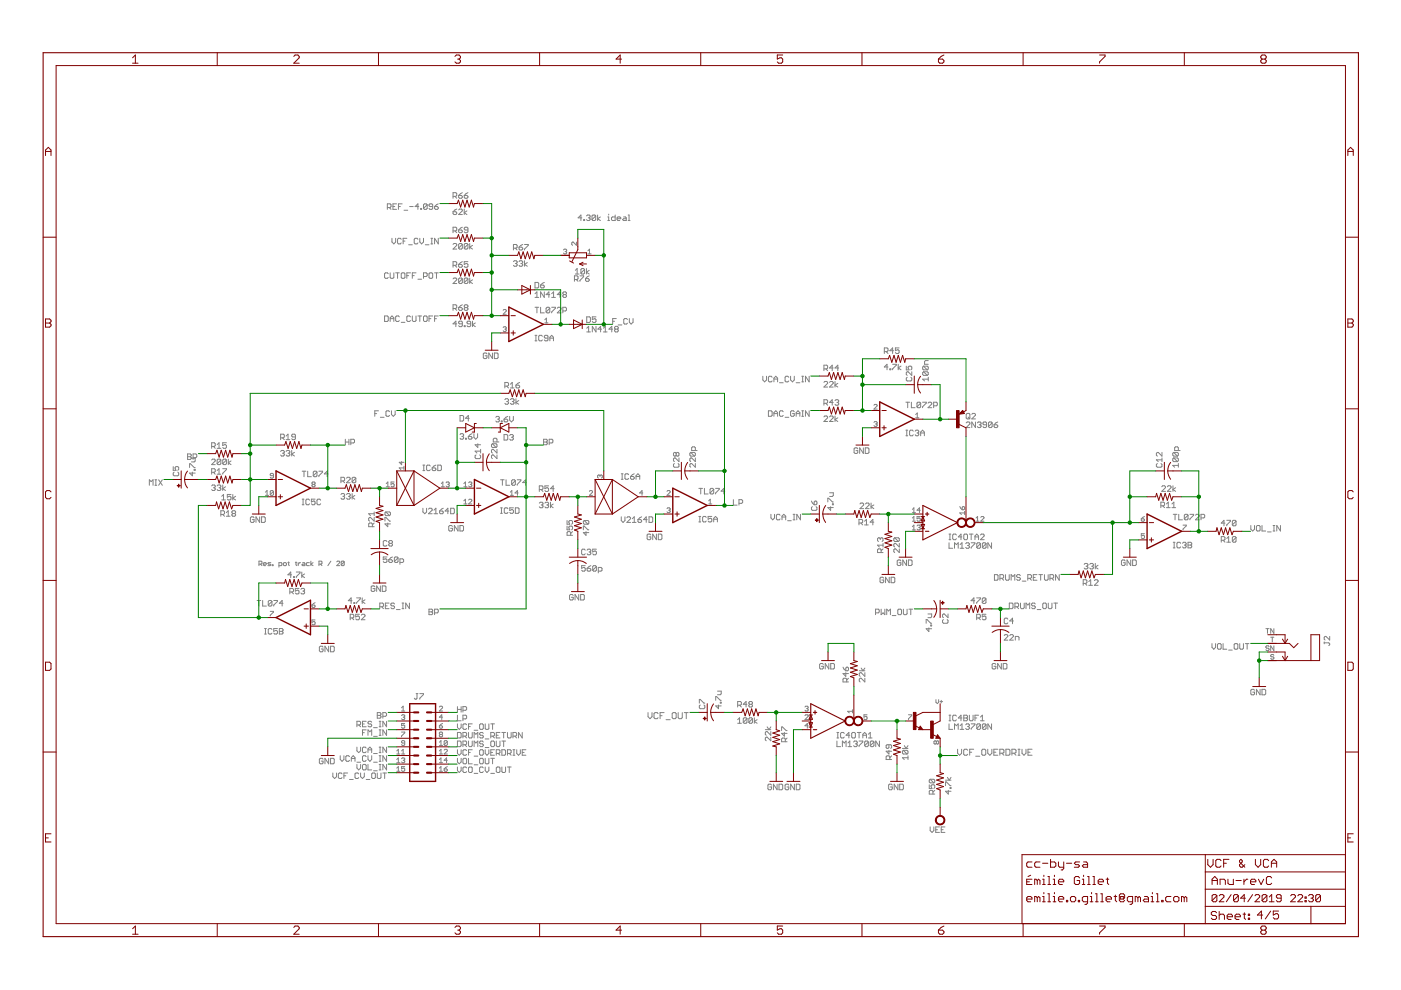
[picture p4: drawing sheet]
<svg xmlns="http://www.w3.org/2000/svg" width="297mm" height="210mm" viewBox="0 0 297 210" stroke-linecap="round" stroke-linejoin="round" font-family="sans-serif">
<g fill="#808080" stroke="#808080" stroke-width=".21">
<path d="M54.9 119v.9z"/>
<path d="M54.9 119h.5z"/>
<path d="M55.4 119l.1 .1z"/>
<path d="M55.5 119.1v.3z"/>
<path d="M55.5 119.4l-.1 .2z"/>
<path d="M54.9 119.6h.5z"/>
<path d="M55.2 119.6l.3 .3z"/>
<path d="M56 119.9h.3z"/>
<path d="M55.8 119.8l.2 .1z"/>
<path d="M55.8 119.4v.4z"/>
<path d="M55.8 119.4l.2-.1z"/>
<path d="M56 119.3h.3z"/>
<path d="M56.3 119.3l.2 .1z"/>
<path d="M56.5 119.4v.2z"/>
<path d="M55.8 119.6h.7z"/>
<path d="M56.8 119.9h.5z"/>
<path d="M57.3 119.9l.1-.1z"/>
<path d="M57.3 119.6l.1 .2z"/>
<path d="M56.9 119.6h.4z"/>
<path d="M56.8 119.4l.1 .2z"/>
<path d="M56.8 119.4l.1-.1z"/>
<path d="M56.9 119.3h.5z"/>
<path d="M57.7 119.8v.1z"/>
<path d="M57.7 119.8h.2z"/>
<path d="M57.9 119.8v.1z"/>
<path d="M57.7 119.9h.2z"/>
<path d="M59.1 119.3v.9z"/>
<path d="M59.1 119.3h.5z"/>
<path d="M59.6 119.3l.2 .1z"/>
<path d="M59.8 119.4v.4z"/>
<path d="M59.8 119.8l-.2 .1z"/>
<path d="M59.1 119.9h.5z"/>
<path d="M60.2 119.9h.4z"/>
<path d="M60.7 119.8l-.1 .1z"/>
<path d="M60.7 119.4v.4z"/>
<path d="M60.6 119.3l.1 .1z"/>
<path d="M60.2 119.3h.4z"/>
<path d="M60.1 119.4l.1-.1z"/>
<path d="M60.1 119.4v.4z"/>
<path d="M60.1 119.8l.1 .1z"/>
<path d="M61.2 119.1v.7z"/>
<path d="M61.2 119.8l.1 .1z"/>
<path d="M61 119.3h.3z"/>
<path d="M62.8 119.1v.7z"/>
<path d="M62.8 119.8l.1 .1z"/>
<path d="M62.6 119.3h.3z"/>
<path d="M63.2 119.3v.6z"/>
<path d="M63.2 119.6l.3-.3z"/>
<path d="M63.5 119.3h.2z"/>
<path d="M64.2 119.3h.3z"/>
<path d="M64.5 119.3l.1 .1z"/>
<path d="M64.6 119.4v.5z"/>
<path d="M64.2 119.9h.4z"/>
<path d="M64 119.8l.2 .1z"/>
<path d="M64 119.8l.2-.2z"/>
<path d="M64.2 119.6h.4z"/>
<path d="M65.1 119.3h.5z"/>
<path d="M65 119.4l.1-.1z"/>
<path d="M65 119.4v.4z"/>
<path d="M65 119.8l.1 .1z"/>
<path d="M65.1 119.9h.5z"/>
<path d="M65.9 119v.9z"/>
<path d="M65.9 119.6l.5 .3z"/>
<path d="M65.9 119.6l.5-.3z"/>
<path d="M67.6 119v.9z"/>
<path d="M67.6 119h.5z"/>
<path d="M68.1 119l.2 .1z"/>
<path d="M68.3 119.1v.3z"/>
<path d="M68.3 119.4l-.2 .2z"/>
<path d="M67.6 119.6h.5z"/>
<path d="M67.9 119.6l.4 .3z"/>
<path d="M70.1 119l-.6 .9z"/>
<path d="M71.4 119.9h.6z"/>
<path d="M71.4 119.9l.6-.6z"/>
<path d="M72 119.1v.2z"/>
<path d="M71.9 119l.1 .1z"/>
<path d="M71.6 119h.3z"/>
<path d="M71.4 119.1l.2-.1z"/>
<path d="M72.3 119.1v.7z"/>
<path d="M72.3 119.1l.2-.1z"/>
<path d="M72.5 119h.3z"/>
<path d="M72.8 119l.2 .1z"/>
<path d="M73 119.1v.7z"/>
<path d="M73 119.8l-.2 .1z"/>
<path d="M72.5 119.9h.3z"/>
<path d="M72.3 119.8l.2 .1z"/>
<path d="M72.3 119.8l.7-.7z"/>
<path d="M108.9 55.5l.2-.2z"/>
<path d="M109.1 55.3h.4z"/>
<path d="M109.5 55.3l.1 .2z"/>
<path d="M109.6 55.5v.2z"/>
<path d="M109.6 55.7l-.1 .2z"/>
<path d="M109.3 55.9h.2z"/>
<path d="M109.5 55.9l.1 .2z"/>
<path d="M109.6 56.1v.2z"/>
<path d="M109.6 56.3l-.1 .2z"/>
<path d="M109.1 56.5h.4z"/>
<path d="M108.9 56.3l.2 .2z"/>
<path d="M110 55.5l.2-.2z"/>
<path d="M110.2 55.3h.4z"/>
<path d="M110.6 55.3l.2 .2z"/>
<path d="M110.8 55.5v.2z"/>
<path d="M110.8 55.7l-.2 .2z"/>
<path d="M110.4 55.9h.2z"/>
<path d="M110.6 55.9l.2 .2z"/>
<path d="M110.8 56.1v.2z"/>
<path d="M110.6 56.5l.2-.2z"/>
<path d="M110.2 56.5h.4z"/>
<path d="M110 56.3l.2 .2z"/>
<path d="M111.2 55.3v1.2z"/>
<path d="M111.2 56.1l.6 .4z"/>
<path d="M111.2 56.1l.6-.4z"/>
<path d="M96.6 68.1v1.2z"/>
<path d="M96.1 68.7l.5-.6z"/>
<path d="M96.1 68.7h.7z"/>
<path d="M97.2 69.1l.2 .2z"/>
<path d="M97.4 69.3h.4z"/>
<path d="M97.8 69.3l.2-.2z"/>
<path d="M98 68.3v.8z"/>
<path d="M97.8 68.1l.2 .2z"/>
<path d="M97.4 68.1h.4z"/>
<path d="M97.4 68.1l-.2 .2z"/>
<path d="M97.2 68.3v.2z"/>
<path d="M97.2 68.5l.2 .2z"/>
<path d="M97.4 68.7h.6z"/>
<path d="M98.4 69.1v.2z"/>
<path d="M98.4 69.1h.2z"/>
<path d="M98.6 69.1v.2z"/>
<path d="M98.4 69.3h.2z"/>
<path d="M99 69.1l.2 .2z"/>
<path d="M99.2 69.3h.4z"/>
<path d="M99.6 69.3l.2-.2z"/>
<path d="M99.8 68.3v.8z"/>
<path d="M99.6 68.1l.2 .2z"/>
<path d="M99.2 68.1h.4z"/>
<path d="M99.2 68.1l-.2 .2z"/>
<path d="M99 68.3v.2z"/>
<path d="M99 68.5l.2 .2z"/>
<path d="M99.2 68.7h.6z"/>
<path d="M100.2 68.1v1.2z"/>
<path d="M100.2 68.9l.6 .4z"/>
<path d="M100.2 68.9l.6-.4z"/>
<path d="M45.1 102.8l-.2 .2z"/>
<path d="M45.1 102.8h.3z"/>
<path d="M45.4 102.8l.2 .2z"/>
<path d="M45.6 103v.2z"/>
<path d="M45.6 103.2l-.2 .2z"/>
<path d="M45.3 103.4h.1z"/>
<path d="M45.4 103.4l.2 .2z"/>
<path d="M45.6 103.6v.2z"/>
<path d="M45.6 103.8l-.2 .2z"/>
<path d="M45.1 104h.3z"/>
<path d="M44.9 103.8l.2 .2z"/>
<path d="M46 103l.2-.2z"/>
<path d="M46.2 102.8h.4z"/>
<path d="M46.6 102.8l.2 .2z"/>
<path d="M46.8 103v.2z"/>
<path d="M46.8 103.2l-.2 .2z"/>
<path d="M46.4 103.4h.2z"/>
<path d="M46.6 103.4l.2 .2z"/>
<path d="M46.8 103.6v.2z"/>
<path d="M46.8 103.8l-.2 .2z"/>
<path d="M46.2 104h.4z"/>
<path d="M46 103.8l.2 .2z"/>
<path d="M47.2 102.8v1.2z"/>
<path d="M47.2 103.6l.6 .4z"/>
<path d="M47.2 103.6l.6-.4z"/>
<path d="M59.7 95.5l-.2 .2z"/>
<path d="M59.7 95.5h.4z"/>
<path d="M60.1 95.5l.2 .2z"/>
<path d="M60.3 95.7v.2z"/>
<path d="M60.1 96.1l.2-.2z"/>
<path d="M59.9 96.1h.2z"/>
<path d="M60.1 96.1l.2 .2z"/>
<path d="M60.3 96.3v.2z"/>
<path d="M60.3 96.5l-.2 .2z"/>
<path d="M59.7 96.7h.4z"/>
<path d="M59.5 96.5l.2 .2z"/>
<path d="M60.7 95.7l.2-.2z"/>
<path d="M60.9 95.5h.4z"/>
<path d="M61.3 95.5l.1 .2z"/>
<path d="M61.4 95.7v.2z"/>
<path d="M61.4 95.9l-.1 .2z"/>
<path d="M61.1 96.1h.2z"/>
<path d="M61.3 96.1l.1 .2z"/>
<path d="M61.4 96.3v.2z"/>
<path d="M61.4 96.5l-.1 .2z"/>
<path d="M60.9 96.7h.4z"/>
<path d="M60.7 96.5l.2 .2z"/>
<path d="M61.8 95.5v1.2z"/>
<path d="M61.8 96.3l.6 .4z"/>
<path d="M61.8 96.3l.6-.4z"/>
<path d="M72.3 104.8l.2-.2z"/>
<path d="M72.5 104.6h.4z"/>
<path d="M72.9 104.6l.2 .2z"/>
<path d="M73.1 104.8v.3z"/>
<path d="M73.1 105.1l-.2 .1z"/>
<path d="M72.7 105.2h.2z"/>
<path d="M72.9 105.2l.2 .2z"/>
<path d="M73.1 105.4v.2z"/>
<path d="M73.1 105.6l-.2 .2z"/>
<path d="M72.5 105.8h.4z"/>
<path d="M72.3 105.6l.2 .2z"/>
<path d="M73.5 104.8l.2-.2z"/>
<path d="M73.7 104.6h.4z"/>
<path d="M74.1 104.6l.2 .2z"/>
<path d="M74.3 104.8v.3z"/>
<path d="M74.3 105.1l-.2 .1z"/>
<path d="M73.9 105.2h.2z"/>
<path d="M74.1 105.2l.2 .2z"/>
<path d="M74.3 105.4v.2z"/>
<path d="M74.3 105.6l-.2 .2z"/>
<path d="M73.7 105.8h.4z"/>
<path d="M73.5 105.6l.2 .2z"/>
<path d="M74.7 104.6v1.2z"/>
<path d="M74.7 105.4l.5 .4z"/>
<path d="M74.7 105.4l.5-.3z"/>
<path d="M131.7 109.6v.8z"/>
<path d="M131.7 110.4l.4 .4z"/>
<path d="M132.5 110.4l-.4 .4z"/>
<path d="M132.5 109.6v.8z"/>
<path d="M132.9 110.8h.8z"/>
<path d="M132.9 110.8l.8-.8z"/>
<path d="M133.7 109.8v.2z"/>
<path d="M133.5 109.6l.2 .2z"/>
<path d="M133.1 109.6h.4z"/>
<path d="M133.1 109.6l-.2 .2z"/>
<path d="M134.1 110l.4-.4z"/>
<path d="M134.5 109.6v1.2z"/>
<path d="M134.1 110.8h.8z"/>
<path d="M135.6 109.8l.4-.2z"/>
<path d="M135.6 109.8l-.3 .4z"/>
<path d="M135.3 110.2v.4z"/>
<path d="M135.3 110.6l.1 .2z"/>
<path d="M135.4 110.8h.4z"/>
<path d="M135.8 110.8l.2-.2z"/>
<path d="M136 110.4v.2z"/>
<path d="M135.8 110.2l.2 .2z"/>
<path d="M135.3 110.2h.5z"/>
<path d="M137 109.6v1.2z"/>
<path d="M137 109.6l-.6 .6z"/>
<path d="M136.4 110.2h.8z"/>
<path d="M137.6 109.6v1.2z"/>
<path d="M137.6 110.8h.6z"/>
<path d="M138.2 110.8l.2-.2z"/>
<path d="M138.4 109.8v.8z"/>
<path d="M138.2 109.6l.2 .2z"/>
<path d="M137.6 109.6h.6z"/>
<path d="M89.7 107.8v.7z"/>
<path d="M89.7 108.5l.4 .4z"/>
<path d="M90.1 108.9l.3-.4z"/>
<path d="M90.4 107.8v.7z"/>
<path d="M90.8 108.9h.8z"/>
<path d="M90.8 108.9l.8-.7z"/>
<path d="M91.6 107.9v.3z"/>
<path d="M91.4 107.8l.2 .1z"/>
<path d="M91 107.8h.4z"/>
<path d="M91 107.8l-.2 .1z"/>
<path d="M92 108.2l.4-.4z"/>
<path d="M92.4 107.8v1.1z"/>
<path d="M92 108.9h.8z"/>
<path d="M93.6 107.9l.4-.1z"/>
<path d="M93.6 107.9l-.4 .5z"/>
<path d="M93.2 108.4v.3z"/>
<path d="M93.2 108.7l.2 .2z"/>
<path d="M93.4 108.9h.4z"/>
<path d="M93.8 108.9l.2-.2z"/>
<path d="M94 108.5v.2z"/>
<path d="M93.8 108.4l.2 .1z"/>
<path d="M93.2 108.4h.6z"/>
<path d="M95 107.8v1.1z"/>
<path d="M95 107.8l-.6 .6z"/>
<path d="M94.4 108.4h.8z"/>
<path d="M95.5 107.8v1.1z"/>
<path d="M95.5 108.9h.6z"/>
<path d="M96.1 108.9l.2-.2z"/>
<path d="M96.3 107.9v.8z"/>
<path d="M96.1 107.8l.2 .1z"/>
<path d="M95.5 107.8h.6z"/>
<path d="M105.4 96.5v.7z"/>
<path d="M104.6 96.5l.8 .7z"/>
<path d="M104.4 96.5h.2z"/>
<path d="M104.2 96.6l.2-.1z"/>
<path d="M104.2 96.6v.4z"/>
<path d="M104.2 97l.2 .2z"/>
<path d="M105.4 95.3v.8z"/>
<path d="M104.6 95.3l.8 .8z"/>
<path d="M104.4 95.3h.2z"/>
<path d="M104.2 95.5l.2-.2z"/>
<path d="M104.2 95.5v.4z"/>
<path d="M104.2 95.9l.2 .2z"/>
<path d="M104.4 94.9h.8z"/>
<path d="M104.2 94.7l.2 .2z"/>
<path d="M104.2 94.3v.4z"/>
<path d="M104.4 94.1l-.2 .2z"/>
<path d="M104.4 94.1h.8z"/>
<path d="M105.2 94.1l.2 .2z"/>
<path d="M105.4 94.3v.4z"/>
<path d="M105.4 94.7l-.2 .2z"/>
<path d="M104.4 94.1l.8 .8z"/>
<path d="M104.6 93.7h1.2z"/>
<path d="M104.6 93.1v.6z"/>
<path d="M104.6 93.1l.2-.2z"/>
<path d="M104.8 92.9h.4z"/>
<path d="M105.2 92.9l.2 .2z"/>
<path d="M105.4 93.1v.6z"/>
<path d="M47 105.2l.4-.4z"/>
<path d="M47.4 104.8v1.2z"/>
<path d="M47 106h.8z"/>
<path d="M48.2 104.8h.8z"/>
<path d="M48.2 104.8v.6z"/>
<path d="M48.2 105.4l.4-.2z"/>
<path d="M48.6 105.2h.2z"/>
<path d="M48.8 105.2l.2 .2z"/>
<path d="M49 105.4v.4z"/>
<path d="M48.8 106l.2-.2z"/>
<path d="M48.4 106h.4z"/>
<path d="M48.2 105.8l.2 .2z"/>
<path d="M49.4 104.8v1.2z"/>
<path d="M49.4 105.6l.6 .4z"/>
<path d="M49.4 105.6l.6-.4z"/>
<path d="M114.3 106.7l.3-.2z"/>
<path d="M114.6 106.5h.3z"/>
<path d="M114.9 106.5l.2 .2z"/>
<path d="M115.1 106.7v.2z"/>
<path d="M115.1 106.9l-.2 .2z"/>
<path d="M114.7 107.1h.2z"/>
<path d="M114.9 107.1l.2 .2z"/>
<path d="M115.1 107.3v.2z"/>
<path d="M115.1 107.5l-.2 .2z"/>
<path d="M114.6 107.7h.3z"/>
<path d="M114.3 107.5l.3 .2z"/>
<path d="M115.5 106.7l.2-.2z"/>
<path d="M115.7 106.5h.4z"/>
<path d="M116.1 106.5l.2 .2z"/>
<path d="M116.3 106.7v.2z"/>
<path d="M116.3 106.9l-.2 .2z"/>
<path d="M115.9 107.1h.2z"/>
<path d="M116.1 107.1l.2 .2z"/>
<path d="M116.3 107.3v.2z"/>
<path d="M116.3 107.5l-.2 .2z"/>
<path d="M115.7 107.7h.4z"/>
<path d="M115.5 107.5l.2 .2z"/>
<path d="M116.7 106.5v1.2z"/>
<path d="M116.7 107.3l.6 .4z"/>
<path d="M116.7 107.3l.6-.4z"/>
<path d="M147.4 98.3v.8z"/>
<path d="M146.6 98.3l.8 .8z"/>
<path d="M146.5 98.3h.1z"/>
<path d="M146.5 98.3l-.2 .2z"/>
<path d="M146.3 98.5v.4z"/>
<path d="M146.3 98.9l.2 .2z"/>
<path d="M147.4 97.1v.8z"/>
<path d="M146.6 97.1l.8 .8z"/>
<path d="M146.5 97.1h.1z"/>
<path d="M146.5 97.1l-.2 .2z"/>
<path d="M146.3 97.3v.4z"/>
<path d="M146.3 97.7l.2 .2z"/>
<path d="M146.5 96.7h.7z"/>
<path d="M146.3 96.5l.2 .2z"/>
<path d="M146.3 96.1v.4z"/>
<path d="M146.3 96.1l.2-.2z"/>
<path d="M146.5 95.9h.7z"/>
<path d="M147.2 95.9l.2 .2z"/>
<path d="M147.4 96.1v.4z"/>
<path d="M147.4 96.5l-.2 .2z"/>
<path d="M146.5 95.9l.7 .8z"/>
<path d="M146.6 95.5h1.2z"/>
<path d="M146.6 94.9v.6z"/>
<path d="M146.6 94.9l.2-.2z"/>
<path d="M146.8 94.7h.4z"/>
<path d="M147.2 94.7l.2 .2z"/>
<path d="M147.4 94.9v.6z"/>
<path d="M107 84.7l.2-.2z"/>
<path d="M107.2 84.5h.4z"/>
<path d="M107.6 84.5l.2 .2z"/>
<path d="M107.8 84.7v.2z"/>
<path d="M107.8 84.9l-.2 .2z"/>
<path d="M107.4 85.1h.2z"/>
<path d="M107.6 85.1l.2 .2z"/>
<path d="M107.8 85.3v.2z"/>
<path d="M107.6 85.7l.2-.2z"/>
<path d="M107.2 85.7h.4z"/>
<path d="M107 85.5l.2 .2z"/>
<path d="M108.2 84.7l.2-.2z"/>
<path d="M108.4 84.5h.4z"/>
<path d="M108.8 84.5l.2 .2z"/>
<path d="M109 84.7v.2z"/>
<path d="M109 84.9l-.2 .2z"/>
<path d="M108.6 85.1h.2z"/>
<path d="M108.8 85.1l.2 .2z"/>
<path d="M109 85.3v.2z"/>
<path d="M108.8 85.7l.2-.2z"/>
<path d="M108.4 85.7h.4z"/>
<path d="M108.2 85.5l.2 .2z"/>
<path d="M109.4 84.5v1.2z"/>
<path d="M109.4 85.3l.6 .4z"/>
<path d="M109.4 85.3l.6-.4z"/>
<path d="M123.7 112.9h1.1z"/>
<path d="M123.7 112.9l.5 .6z"/>
<path d="M124.2 112.7v.8z"/>
<path d="M123.7 111.5v.8z"/>
<path d="M123.7 111.5h.2z"/>
<path d="M123.9 111.5l.8 .8z"/>
<path d="M124.7 112.3h.1z"/>
<path d="M123.9 111.1h.8z"/>
<path d="M123.7 111l.2 .1z"/>
<path d="M123.7 110.6v.4z"/>
<path d="M123.7 110.6l.2-.2z"/>
<path d="M123.9 110.4h.8z"/>
<path d="M124.7 110.4l.1 .2z"/>
<path d="M124.8 110.6v.4z"/>
<path d="M124.8 111l-.1 .1z"/>
<path d="M123.9 110.4l.8 .7z"/>
<path d="M123.3 119.9h.8z"/>
<path d="M123.3 119.9v.6z"/>
<path d="M123.3 120.5l.4-.2z"/>
<path d="M123.7 120.3h.2z"/>
<path d="M123.9 120.3l.2 .2z"/>
<path d="M124.1 120.5v.4z"/>
<path d="M123.9 121.1l.2-.2z"/>
<path d="M123.5 121.1h.4z"/>
<path d="M123.3 120.9l.2 .2z"/>
<path d="M124.9 120.1l.4-.2z"/>
<path d="M124.5 120.5l.4-.4z"/>
<path d="M124.5 120.5v.4z"/>
<path d="M124.5 120.9l.2 .2z"/>
<path d="M124.7 121.1h.4z"/>
<path d="M125.1 121.1l.2-.2z"/>
<path d="M125.3 120.7v.2z"/>
<path d="M125.1 120.5l.2 .2z"/>
<path d="M124.5 120.5h.6z"/>
<path d="M125.7 120.1v.8z"/>
<path d="M125.7 120.1l.2-.2z"/>
<path d="M125.9 119.9h.4z"/>
<path d="M126.3 119.9l.1 .2z"/>
<path d="M126.4 120.1v.8z"/>
<path d="M126.4 120.9l-.1 .2z"/>
<path d="M125.9 121.1h.4z"/>
<path d="M125.7 120.9l.2 .2z"/>
<path d="M125.7 120.9l.7-.8z"/>
<path d="M126.9 120.3v1.2z"/>
<path d="M126.9 120.3h.5z"/>
<path d="M127.4 120.3l.2 .2z"/>
<path d="M127.6 120.5v.4z"/>
<path d="M127.4 121.1l.2-.2z"/>
<path d="M126.9 121.1h.5z"/>
<path d="M81.6 111.1h1.2z"/>
<path d="M81.6 111.1l.6 .6z"/>
<path d="M82.2 110.9v.8z"/>
<path d="M81.6 109.7v.8z"/>
<path d="M81.6 109.7h.2z"/>
<path d="M81.8 109.7l.8 .8z"/>
<path d="M82.6 110.5h.2z"/>
<path d="M81.8 109.3h.8z"/>
<path d="M81.6 109.1l.2 .2z"/>
<path d="M81.6 108.7v.4z"/>
<path d="M81.8 108.5l-.2 .2z"/>
<path d="M81.8 108.5h.8z"/>
<path d="M82.6 108.5l.2 .2z"/>
<path d="M82.8 108.7v.4z"/>
<path d="M82.8 109.1l-.2 .2z"/>
<path d="M81.8 108.5l.8 .8z"/>
<path d="M81.3 118.1h.7z"/>
<path d="M81.3 118.1v.6z"/>
<path d="M81.3 118.7l.3-.2z"/>
<path d="M81.6 118.5h.2z"/>
<path d="M81.8 118.5l.2 .2z"/>
<path d="M82 118.7v.4z"/>
<path d="M81.8 119.3l.2-.2z"/>
<path d="M81.4 119.3h.4z"/>
<path d="M81.3 119.1l.1 .2z"/>
<path d="M82.8 118.3l.4-.2z"/>
<path d="M82.8 118.3l-.4 .4z"/>
<path d="M82.4 118.7v.4z"/>
<path d="M82.4 119.1l.2 .2z"/>
<path d="M82.6 119.3h.4z"/>
<path d="M83 119.3l.2-.2z"/>
<path d="M83.2 118.9v.2z"/>
<path d="M83 118.7l.2 .2z"/>
<path d="M82.4 118.7h.6z"/>
<path d="M83.6 118.3v.8z"/>
<path d="M83.8 118.1l-.2 .2z"/>
<path d="M83.8 118.1h.4z"/>
<path d="M84.2 118.1l.2 .2z"/>
<path d="M84.4 118.3v.8z"/>
<path d="M84.4 119.1l-.2 .2z"/>
<path d="M83.8 119.3h.4z"/>
<path d="M83.6 119.1l.2 .2z"/>
<path d="M83.6 119.1l.8-.8z"/>
<path d="M84.8 118.5v1.2z"/>
<path d="M84.8 118.5h.6z"/>
<path d="M85.4 118.5l.2 .2z"/>
<path d="M85.6 118.7v.4z"/>
<path d="M85.4 119.3l.2-.2z"/>
<path d="M84.8 119.3h.6z"/>
<path d="M61.6 121.3v1.2z"/>
<path d="M61.6 121.3l-.6 .6z"/>
<path d="M61 121.9h.8z"/>
<path d="M62.2 122.3v.2z"/>
<path d="M62.2 122.3h.2z"/>
<path d="M62.4 122.3v.2z"/>
<path d="M62.2 122.5h.2z"/>
<path d="M62.8 121.3h.8z"/>
<path d="M63.6 121.3v.2z"/>
<path d="M62.8 122.3l.8-.8z"/>
<path d="M62.8 122.3v.2z"/>
<path d="M64 121.3v1.2z"/>
<path d="M64 122.1l.6 .4z"/>
<path d="M64 122.1l.6-.4z"/>
<path d="M97.5 92.1l.2-.2z"/>
<path d="M97.7 91.9h.4z"/>
<path d="M98.1 91.9l.2 .2z"/>
<path d="M98.3 92.1v.2z"/>
<path d="M98.3 92.3l-.2 .2z"/>
<path d="M97.9 92.5h.2z"/>
<path d="M98.1 92.5l.2 .2z"/>
<path d="M98.3 92.7v.2z"/>
<path d="M98.3 92.9l-.2 .2z"/>
<path d="M97.7 93.1h.4z"/>
<path d="M97.5 92.9l.2 .2z"/>
<path d="M98.7 92.9v.2z"/>
<path d="M98.7 92.9h.2z"/>
<path d="M98.9 92.9v.2z"/>
<path d="M98.7 93.1h.2z"/>
<path d="M99.7 92.1l.4-.2z"/>
<path d="M99.7 92.1l-.4 .4z"/>
<path d="M99.3 92.5v.4z"/>
<path d="M99.3 92.9l.2 .2z"/>
<path d="M99.5 93.1h.4z"/>
<path d="M100.1 92.9l-.2 .2z"/>
<path d="M100.1 92.7v.2z"/>
<path d="M99.9 92.5l.2 .2z"/>
<path d="M99.3 92.5h.6z"/>
<path d="M100.5 91.9v.8z"/>
<path d="M100.5 92.7l.4 .4z"/>
<path d="M100.9 93.1l.4-.4z"/>
<path d="M101.3 91.9v.8z"/>
<path d="M105.1 88.5l.2-.2z"/>
<path d="M105.3 88.3h.4z"/>
<path d="M105.7 88.3l.2 .2z"/>
<path d="M105.9 88.5v.2z"/>
<path d="M105.7 88.9l.2-.2z"/>
<path d="M105.5 88.9h.2z"/>
<path d="M105.7 88.9l.2 .2z"/>
<path d="M105.9 89.1v.2z"/>
<path d="M105.9 89.3l-.2 .2z"/>
<path d="M105.3 89.5h.4z"/>
<path d="M105.1 89.3l.2 .2z"/>
<path d="M106.3 89.3v.2z"/>
<path d="M106.3 89.3h.2z"/>
<path d="M106.5 89.3v.2z"/>
<path d="M106.3 89.5h.2z"/>
<path d="M107.3 88.5l.4-.2z"/>
<path d="M107.3 88.5l-.4 .4z"/>
<path d="M106.9 88.9v.4z"/>
<path d="M106.9 89.3l.2 .2z"/>
<path d="M107.1 89.5h.4z"/>
<path d="M107.5 89.5l.2-.2z"/>
<path d="M107.7 89.1v.2z"/>
<path d="M107.5 88.9l.2 .2z"/>
<path d="M106.9 88.9h.6z"/>
<path d="M108.1 88.3v.8z"/>
<path d="M108.1 89.1l.3 .4z"/>
<path d="M108.4 89.5l.4-.4z"/>
<path d="M108.8 88.3v.8z"/>
<path d="M44.9 98.5h.7z"/>
<path d="M45.6 97.7l-.7 .8z"/>
<path d="M45.6 97.5v.2z"/>
<path d="M45.4 97.3l.2 .2z"/>
<path d="M45.1 97.3h.3z"/>
<path d="M44.9 97.5l.2-.2z"/>
<path d="M46 97.5v.8z"/>
<path d="M46 97.5l.2-.2z"/>
<path d="M46.2 97.3h.4z"/>
<path d="M46.6 97.3l.2 .2z"/>
<path d="M46.8 97.5v.8z"/>
<path d="M46.8 98.3l-.2 .2z"/>
<path d="M46.2 98.5h.4z"/>
<path d="M46 98.3l.2 .2z"/>
<path d="M46 98.3l.8-.8z"/>
<path d="M47.2 97.5v.8z"/>
<path d="M47.2 97.5l.2-.2z"/>
<path d="M47.4 97.3h.4z"/>
<path d="M47.8 97.3l.2 .2z"/>
<path d="M48 97.5v.8z"/>
<path d="M48 98.3l-.2 .2z"/>
<path d="M47.4 98.5h.4z"/>
<path d="M47.2 98.3l.2 .2z"/>
<path d="M47.2 98.3l.8-.8z"/>
<path d="M48.4 97.3v1.2z"/>
<path d="M48.4 98.1l.6 .4z"/>
<path d="M48.4 98.1l.6-.4z"/>
<path d="M148.6 103.5v1.2z"/>
<path d="M148.2 103.5h.7z"/>
<path d="M149.4 103.5v1.2z"/>
<path d="M149.4 104.7h.7z"/>
<path d="M150.5 103.8v.7z"/>
<path d="M150.7 103.5l-.2 .3z"/>
<path d="M150.7 103.5h.4z"/>
<path d="M151.1 103.5l.2 .3z"/>
<path d="M151.3 103.8v.7z"/>
<path d="M151.1 104.7l.2-.2z"/>
<path d="M150.7 104.7h.4z"/>
<path d="M150.5 104.5l.2 .2z"/>
<path d="M150.5 104.5l.8-.7z"/>
<path d="M151.7 103.5h.8z"/>
<path d="M152.5 103.5v.3z"/>
<path d="M152.5 103.8l-.8 .7z"/>
<path d="M151.7 104.5v.2z"/>
<path d="M153.5 103.5v1.2z"/>
<path d="M153.5 103.5l-.6 .6z"/>
<path d="M152.9 104.1h.8z"/>
<path d="M54.9 127.3v1.2z"/>
<path d="M54.5 127.3h.8z"/>
<path d="M55.7 127.3v1.2z"/>
<path d="M55.7 128.5h.8z"/>
<path d="M56.9 127.5v.8z"/>
<path d="M57.1 127.3l-.2 .2z"/>
<path d="M57.1 127.3h.3z"/>
<path d="M57.4 127.3l.3 .2z"/>
<path d="M57.7 127.5v.8z"/>
<path d="M57.7 128.3l-.3 .2z"/>
<path d="M57.1 128.5h.3z"/>
<path d="M56.9 128.3l.2 .2z"/>
<path d="M56.9 128.3l.8-.8z"/>
<path d="M58 127.3h.8z"/>
<path d="M58.8 127.3v.2z"/>
<path d="M58 128.3l.8-.8z"/>
<path d="M58 128.3v.2z"/>
<path d="M59.8 127.3v1.2z"/>
<path d="M59.2 127.9l.6-.6z"/>
<path d="M59.2 127.9h.8z"/>
<path d="M64.5 99.9v1.2z"/>
<path d="M64.1 99.9h.8z"/>
<path d="M65.2 99.9v1.2z"/>
<path d="M65.2 101.1h.8z"/>
<path d="M66.4 100.1v.8z"/>
<path d="M66.6 99.9l-.2 .2z"/>
<path d="M66.6 99.9h.4z"/>
<path d="M67 99.9l.2 .2z"/>
<path d="M67.2 100.1v.8z"/>
<path d="M67.2 100.9l-.2 .2z"/>
<path d="M66.6 101.1h.4z"/>
<path d="M66.4 100.9l.2 .2z"/>
<path d="M66.4 100.9l.8-.8z"/>
<path d="M67.6 99.9h.8z"/>
<path d="M68.4 99.9v.2z"/>
<path d="M68.4 100.1l-.8 .8z"/>
<path d="M67.6 100.9v.2z"/>
<path d="M69.4 99.9v1.2z"/>
<path d="M68.8 100.5l.6-.6z"/>
<path d="M68.8 100.5h.8z"/>
<path d="M106.5 101.7v1.2z"/>
<path d="M106.1 101.7h.8z"/>
<path d="M107.3 101.7v1.2z"/>
<path d="M107.3 102.9h.8z"/>
<path d="M108.5 101.9v.8z"/>
<path d="M108.5 101.9l.2-.2z"/>
<path d="M108.7 101.7h.4z"/>
<path d="M109.1 101.7l.2 .2z"/>
<path d="M109.3 101.9v.8z"/>
<path d="M109.3 102.7l-.2 .2z"/>
<path d="M108.7 102.9h.4z"/>
<path d="M108.5 102.7l.2 .2z"/>
<path d="M108.5 102.7l.8-.8z"/>
<path d="M109.7 101.7h.7z"/>
<path d="M110.4 101.7v.2z"/>
<path d="M110.4 101.9l-.7 .8z"/>
<path d="M109.7 102.7v.2z"/>
<path d="M111.4 101.7v1.2z"/>
<path d="M111.4 101.7l-.6 .6z"/>
<path d="M110.8 102.3h.8z"/>
<path d="M121.3 126l.2 .2z"/>
<path d="M120.9 126h.4z"/>
<path d="M120.9 126l-.1 .2z"/>
<path d="M120.8 126.2v.8z"/>
<path d="M120.8 127l.1 .2z"/>
<path d="M120.9 127.2h.4z"/>
<path d="M121.3 127.2l.2-.2z"/>
<path d="M121.5 126.6v.4z"/>
<path d="M121.1 126.6h.4z"/>
<path d="M121.9 126v1.2z"/>
<path d="M121.9 126l.8 1.2z"/>
<path d="M122.7 126v1.2z"/>
<path d="M123.1 126v1.2z"/>
<path d="M123.1 127.2h.6z"/>
<path d="M123.7 127.2l.2-.2z"/>
<path d="M123.9 126.2v.8z"/>
<path d="M123.7 126l.2 .2z"/>
<path d="M123.1 126h.6z"/>
<path d="M79.3 124.2l.2 .2z"/>
<path d="M78.9 124.2h.4z"/>
<path d="M78.7 124.4l.2-.2z"/>
<path d="M78.7 124.4v.8z"/>
<path d="M78.7 125.2l.2 .2z"/>
<path d="M78.9 125.4h.4z"/>
<path d="M79.3 125.4l.2-.2z"/>
<path d="M79.5 124.8v.4z"/>
<path d="M79.1 124.8h.4z"/>
<path d="M79.9 124.2v1.2z"/>
<path d="M79.9 124.2l.7 1.2z"/>
<path d="M80.6 124.2v1.2z"/>
<path d="M81 124.2v1.2z"/>
<path d="M81 125.4h.6z"/>
<path d="M81.6 125.4l.2-.2z"/>
<path d="M81.8 124.4v.8z"/>
<path d="M81.6 124.2l.2 .2z"/>
<path d="M81 124.2h.6z"/>
<path d="M103 74.8l.3 .2z"/>
<path d="M102.7 74.8h.3z"/>
<path d="M102.7 74.8l-.2 .2z"/>
<path d="M102.5 75v.8z"/>
<path d="M102.5 75.8l.2 .2z"/>
<path d="M102.7 76h.3z"/>
<path d="M103 76l.3-.2z"/>
<path d="M103.3 75.4v.4z"/>
<path d="M102.8 75.4h.5z"/>
<path d="M103.6 74.8v1.2z"/>
<path d="M103.6 74.8l.8 1.2z"/>
<path d="M104.4 74.8v1.2z"/>
<path d="M104.8 74.8v1.2z"/>
<path d="M104.8 76h.6z"/>
<path d="M105.6 75.8l-.2 .2z"/>
<path d="M105.6 75v.8z"/>
<path d="M105.4 74.8l.2 .2z"/>
<path d="M104.8 74.8h.6z"/>
<path d="M113.8 65.2v1.1z"/>
<path d="M113.4 65.2h.8z"/>
<path d="M114.6 65.2v1.1z"/>
<path d="M114.6 66.3h.8z"/>
<path d="M115.8 65.4v.7z"/>
<path d="M115.8 65.4l.2-.2z"/>
<path d="M116 65.2h.4z"/>
<path d="M116.4 65.2l.2 .2z"/>
<path d="M116.6 65.4v.7z"/>
<path d="M116.6 66.1l-.2 .2z"/>
<path d="M116 66.3h.4z"/>
<path d="M115.8 66.1l.2 .2z"/>
<path d="M115.8 66.1l.8-.7z"/>
<path d="M117 65.2h.8z"/>
<path d="M117.8 65.2v.2z"/>
<path d="M117.8 65.4l-.8 .7z"/>
<path d="M117 66.1v.2z"/>
<path d="M118.2 66.3h.7z"/>
<path d="M118.2 66.3l.7-.7z"/>
<path d="M118.9 65.4v.2z"/>
<path d="M118.7 65.2l.2 .2z"/>
<path d="M118.3 65.2h.4z"/>
<path d="M118.3 65.2l-.1 .2z"/>
<path d="M119.3 65.2v1.1z"/>
<path d="M119.3 65.2h.6z"/>
<path d="M119.9 65.2l.2 .2z"/>
<path d="M120.1 65.4v.3z"/>
<path d="M120.1 65.7l-.2 .2z"/>
<path d="M119.3 65.9h.6z"/>
<path d="M53.7 109.6l.2 .2z"/>
<path d="M53.3 109.6h.4z"/>
<path d="M53.3 109.6l-.2 .2z"/>
<path d="M53.1 109.8v.8z"/>
<path d="M53.1 110.6l.2 .2z"/>
<path d="M53.3 110.8h.4z"/>
<path d="M53.7 110.8l.2-.2z"/>
<path d="M53.9 110.2v.4z"/>
<path d="M53.5 110.2h.4z"/>
<path d="M54.3 109.6v1.2z"/>
<path d="M54.3 109.6l.8 1.2z"/>
<path d="M55.1 109.6v1.2z"/>
<path d="M55.5 109.6v1.2z"/>
<path d="M55.5 110.8h.5z"/>
<path d="M56 110.8l.2-.2z"/>
<path d="M56.2 109.8v.8z"/>
<path d="M56 109.6l.2 .2z"/>
<path d="M55.5 109.6h.5z"/>
<path d="M68.3 137l.2 .2z"/>
<path d="M67.9 137h.4z"/>
<path d="M67.7 137.2l.2-.2z"/>
<path d="M67.7 137.2v.8z"/>
<path d="M67.7 138l.2 .2z"/>
<path d="M67.9 138.2h.4z"/>
<path d="M68.5 138l-.2 .2z"/>
<path d="M68.5 137.6v.4z"/>
<path d="M68.1 137.6h.4z"/>
<path d="M68.9 137v1.2z"/>
<path d="M68.9 137l.8 1.2z"/>
<path d="M69.7 137v1.2z"/>
<path d="M70.1 137v1.2z"/>
<path d="M70.1 138.2h.6z"/>
<path d="M70.7 138.2l.2-.2z"/>
<path d="M70.9 137.2v.8z"/>
<path d="M70.7 137l.2 .2z"/>
<path d="M70.1 137h.6z"/>
<path d="M95.7 111.4l.2 .2z"/>
<path d="M95.3 111.4h.4z"/>
<path d="M95.3 111.4l-.2 .2z"/>
<path d="M95.1 111.6v.8z"/>
<path d="M95.1 112.4l.2 .2z"/>
<path d="M95.3 112.6h.4z"/>
<path d="M95.7 112.6l.2-.2z"/>
<path d="M95.9 112v.4z"/>
<path d="M95.5 112h.4z"/>
<path d="M96.3 111.4v1.2z"/>
<path d="M96.3 111.4l.8 1.2z"/>
<path d="M97.1 111.4v1.2z"/>
<path d="M97.5 111.4v1.2z"/>
<path d="M97.5 112.6h.6z"/>
<path d="M98.1 112.6l.2-.2z"/>
<path d="M98.3 111.6v.8z"/>
<path d="M98.1 111.4l.2 .2z"/>
<path d="M97.5 111.4h.6z"/>
<path d="M137.8 113.2l.2 .2z"/>
<path d="M137.4 113.2h.4z"/>
<path d="M137.4 113.2l-.2 .2z"/>
<path d="M137.2 113.4v.8z"/>
<path d="M137.2 114.2l.2 .2z"/>
<path d="M137.4 114.4h.4z"/>
<path d="M138 114.2l-.2 .2z"/>
<path d="M138 113.8v.4z"/>
<path d="M137.6 113.8h.4z"/>
<path d="M138.4 113.2v1.2z"/>
<path d="M138.4 113.2l.8 1.2z"/>
<path d="M139.2 113.2v1.2z"/>
<path d="M139.6 113.2v1.2z"/>
<path d="M139.6 114.4h.5z"/>
<path d="M140.3 114.2l-.2 .2z"/>
<path d="M140.3 113.4v.8z"/>
<path d="M140.1 113.2l.2 .2z"/>
<path d="M139.6 113.2h.5z"/>
<path d="M96.1 60.1h.7z"/>
<path d="M96.1 60.1l.7-.8z"/>
<path d="M96.8 59.1v.2z"/>
<path d="M96.6 58.9l.2 .2z"/>
<path d="M96.3 58.9h.3z"/>
<path d="M96.1 59.1l.2-.2z"/>
<path d="M97.2 59.1v.8z"/>
<path d="M97.2 59.1l.2-.2z"/>
<path d="M97.4 58.9h.4z"/>
<path d="M97.8 58.9l.2 .2z"/>
<path d="M98 59.1v.8z"/>
<path d="M97.8 60.1l.2-.2z"/>
<path d="M97.4 60.1h.4z"/>
<path d="M97.2 59.9l.2 .2z"/>
<path d="M97.2 59.9l.8-.8z"/>
<path d="M98.4 59.1v.8z"/>
<path d="M98.4 59.1l.2-.2z"/>
<path d="M98.6 58.9h.4z"/>
<path d="M99 58.9l.2 .2z"/>
<path d="M99.2 59.1v.8z"/>
<path d="M99 60.1l.2-.2z"/>
<path d="M98.6 60.1h.4z"/>
<path d="M98.4 59.9l.2 .2z"/>
<path d="M98.4 59.9l.8-.8z"/>
<path d="M99.6 58.9v1.2z"/>
<path d="M99.6 59.7l.6 .4z"/>
<path d="M99.6 59.7l.6-.4z"/>
<path d="M96.1 52.8h.7z"/>
<path d="M96.1 52.8l.7-.8z"/>
<path d="M96.8 51.8v.2z"/>
<path d="M96.6 51.6l.2 .2z"/>
<path d="M96.3 51.6h.3z"/>
<path d="M96.1 51.8l.2-.2z"/>
<path d="M97.2 51.8v.8z"/>
<path d="M97.4 51.6l-.2 .2z"/>
<path d="M97.4 51.6h.4z"/>
<path d="M97.8 51.6l.2 .2z"/>
<path d="M98 51.8v.8z"/>
<path d="M98 52.6l-.2 .2z"/>
<path d="M97.4 52.8h.4z"/>
<path d="M97.2 52.6l.2 .2z"/>
<path d="M97.2 52.6l.8-.8z"/>
<path d="M98.4 51.8v.8z"/>
<path d="M98.4 51.8l.2-.2z"/>
<path d="M98.6 51.6h.4z"/>
<path d="M99 51.6l.2 .2z"/>
<path d="M99.2 51.8v.8z"/>
<path d="M99.2 52.6l-.2 .2z"/>
<path d="M98.6 52.8h.4z"/>
<path d="M98.4 52.6l.2 .2z"/>
<path d="M98.4 52.6l.8-.8z"/>
<path d="M99.6 51.6v1.2z"/>
<path d="M99.6 52.4l.6 .4z"/>
<path d="M99.6 52.4l.6-.4z"/>
<path d="M74.4 126.8v1.2z"/>
<path d="M73.9 127.4l.5-.6z"/>
<path d="M73.9 127.4h.7z"/>
<path d="M75 127.8v.2z"/>
<path d="M75 127.8h.2z"/>
<path d="M75.2 127.8v.2z"/>
<path d="M75 128h.2z"/>
<path d="M75.6 126.8h.8z"/>
<path d="M76.4 126.8v.2z"/>
<path d="M76.4 127l-.8 .8z"/>
<path d="M75.6 127.8v.2z"/>
<path d="M76.8 126.8v1.2z"/>
<path d="M76.8 127.6l.6 .4z"/>
<path d="M76.8 127.6l.6-.4z"/>
<path d="M259.5 110.3v1.2z"/>
<path d="M259.5 110.3l-.6 .6z"/>
<path d="M258.9 110.9h.8z"/>
<path d="M260.1 110.3h.8z"/>
<path d="M260.9 110.3v.2z"/>
<path d="M260.9 110.5l-.8 .8z"/>
<path d="M260.1 111.3v.2z"/>
<path d="M261.3 110.5v.8z"/>
<path d="M261.3 110.5l.2-.2z"/>
<path d="M261.5 110.3h.4z"/>
<path d="M261.9 110.3l.2 .2z"/>
<path d="M262.1 110.5v.8z"/>
<path d="M262.1 111.3l-.2 .2z"/>
<path d="M261.5 111.5h.4z"/>
<path d="M261.3 111.3l.2 .2z"/>
<path d="M262.1 110.5l-.8 .8z"/>
<path d="M246.3 104.2h.8z"/>
<path d="M246.3 104.2l.8-.8z"/>
<path d="M247.1 103.2v.2z"/>
<path d="M246.9 103l.2 .2z"/>
<path d="M246.5 103h.4z"/>
<path d="M246.5 103l-.2 .2z"/>
<path d="M247.5 104.2h.8z"/>
<path d="M247.5 104.2l.8-.8z"/>
<path d="M248.3 103.2v.2z"/>
<path d="M248.1 103l.2 .2z"/>
<path d="M247.7 103h.4z"/>
<path d="M247.7 103l-.2 .2z"/>
<path d="M248.7 103v1.2z"/>
<path d="M248.7 103.8l.6 .4z"/>
<path d="M248.7 103.8l.6-.4z"/>
<path d="M248.6 98.7l.4 .4z"/>
<path d="M248.6 98.7h1.2z"/>
<path d="M249.8 98.3v.8z"/>
<path d="M248.9 97.9h.7z"/>
<path d="M248.6 97.7l.3 .2z"/>
<path d="M248.6 97.3v.4z"/>
<path d="M248.9 97.1l-.3 .2z"/>
<path d="M248.9 97.1h.7z"/>
<path d="M249.6 97.1l.2 .2z"/>
<path d="M249.8 97.3v.4z"/>
<path d="M249.8 97.7l-.2 .2z"/>
<path d="M248.9 97.1l.7 .8z"/>
<path d="M248.9 96.7h.7z"/>
<path d="M248.6 96.5l.3 .2z"/>
<path d="M248.6 96.1v.4z"/>
<path d="M248.6 96.1l.3-.2z"/>
<path d="M248.9 95.9h.7z"/>
<path d="M249.6 95.9l.2 .2z"/>
<path d="M249.8 96.1v.4z"/>
<path d="M249.8 96.5l-.2 .2z"/>
<path d="M248.9 95.9l.7 .8z"/>
<path d="M249 95.5h1.2z"/>
<path d="M249 94.9v.6z"/>
<path d="M249 94.9l.2-.2z"/>
<path d="M249.2 94.7h.4z"/>
<path d="M249.6 94.7l.2 .2z"/>
<path d="M249.8 94.9v.6z"/>
<path d="M192.4 85.3v1.1z"/>
<path d="M192.1 85.3h.7z"/>
<path d="M193.2 85.3v1.1z"/>
<path d="M193.2 86.4h.8z"/>
<path d="M194.4 85.5v.8z"/>
<path d="M194.4 85.5l.2-.2z"/>
<path d="M194.6 85.3h.4z"/>
<path d="M195 85.3l.2 .2z"/>
<path d="M195.2 85.5v.8z"/>
<path d="M195.2 86.3l-.2 .1z"/>
<path d="M194.6 86.4h.4z"/>
<path d="M194.4 86.3l.2 .1z"/>
<path d="M194.4 86.3l.8-.8z"/>
<path d="M195.6 85.3h.8z"/>
<path d="M196.4 85.3v.2z"/>
<path d="M196.4 85.5l-.8 .8z"/>
<path d="M195.6 86.3v.1z"/>
<path d="M196.8 86.4h.7z"/>
<path d="M196.8 86.4l.7-.7z"/>
<path d="M197.5 85.5v.2z"/>
<path d="M197.4 85.3l.1 .2z"/>
<path d="M197 85.3h.4z"/>
<path d="M196.8 85.5l.2-.2z"/>
<path d="M198 85.3v1.1z"/>
<path d="M198 85.3h.5z"/>
<path d="M198.5 85.3l.2 .2z"/>
<path d="M198.7 85.5v.4z"/>
<path d="M198.7 85.9l-.2 .1z"/>
<path d="M198 86h.5z"/>
<path d="M249.1 109.1v1.1z"/>
<path d="M248.8 109.1h.7z"/>
<path d="M249.9 109.1v1.1z"/>
<path d="M249.9 110.2h.8z"/>
<path d="M251.1 109.2v.8z"/>
<path d="M251.1 109.2l.2-.1z"/>
<path d="M251.3 109.1h.4z"/>
<path d="M251.7 109.1l.2 .1z"/>
<path d="M251.9 109.2v.8z"/>
<path d="M251.9 110l-.2 .2z"/>
<path d="M251.3 110.2h.4z"/>
<path d="M251.1 110l.2 .2z"/>
<path d="M251.1 110l.8-.8z"/>
<path d="M252.3 109.1h.8z"/>
<path d="M253.1 109.1v.1z"/>
<path d="M253.1 109.2l-.8 .8z"/>
<path d="M252.3 110v.2z"/>
<path d="M253.5 110.2h.7z"/>
<path d="M254.2 109.4l-.7 .8z"/>
<path d="M254.2 109.2v.2z"/>
<path d="M254 109.1l.2 .1z"/>
<path d="M253.7 109.1h.3z"/>
<path d="M253.7 109.1l-.2 .1z"/>
<path d="M254.6 109.1v1.1z"/>
<path d="M254.6 109.1h.6z"/>
<path d="M255.2 109.1l.2 .1z"/>
<path d="M255.4 109.2v.4z"/>
<path d="M255.2 109.8l.2-.2z"/>
<path d="M254.6 109.8h.6z"/>
<path d="M238.4 118.7l.1 .2z"/>
<path d="M238 118.7h.4z"/>
<path d="M238 118.7l-.2 .2z"/>
<path d="M237.8 118.9v.8z"/>
<path d="M237.8 119.7l.2 .2z"/>
<path d="M238 119.9h.4z"/>
<path d="M238.5 119.7l-.1 .2z"/>
<path d="M238.5 119.3v.4z"/>
<path d="M238.2 119.3h.3z"/>
<path d="M239 118.7v1.2z"/>
<path d="M239 118.7l.7 1.2z"/>
<path d="M239.7 118.7v1.2z"/>
<path d="M240.1 118.7v1.2z"/>
<path d="M240.1 119.9h.6z"/>
<path d="M240.7 119.9l.2-.2z"/>
<path d="M240.9 118.9v.8z"/>
<path d="M240.7 118.7l.2 .2z"/>
<path d="M240.1 118.7h.6z"/>
<path d="M175.5 107.6h1.2z"/>
<path d="M175.5 107.6l.6 .6z"/>
<path d="M176.1 107.4v.8z"/>
<path d="M176.5 107h.2z"/>
<path d="M176.5 106.8v.2z"/>
<path d="M176.5 106.8h.2z"/>
<path d="M176.7 106.8v.2z"/>
<path d="M175.5 105.6v.8z"/>
<path d="M175.5 105.6h.2z"/>
<path d="M175.7 105.6l.8 .8z"/>
<path d="M176.5 106.4h.2z"/>
<path d="M175.9 105.3h.6z"/>
<path d="M176.7 105.1l-.2 .2z"/>
<path d="M176.7 104.5v.6z"/>
<path d="M175.9 104.5h.8z"/>
<path d="M182.3 107.8h.8z"/>
<path d="M182.3 107.8l.8-.7z"/>
<path d="M183.1 106.8v.3z"/>
<path d="M182.9 106.7l.2 .1z"/>
<path d="M182.5 106.7h.4z"/>
<path d="M182.5 106.7l-.2 .1z"/>
<path d="M183.5 107.8h.8z"/>
<path d="M183.5 107.8l.8-.7z"/>
<path d="M184.3 106.8v.3z"/>
<path d="M184.1 106.7l.2 .1z"/>
<path d="M183.7 106.7h.4z"/>
<path d="M183.5 106.8l.2-.1z"/>
<path d="M184.7 106.7v1.1z"/>
<path d="M184.7 107.4l.6 .4z"/>
<path d="M184.7 107.4l.6-.3z"/>
<path d="M174.7 89.4h.8z"/>
<path d="M174.7 89.4l.8-.8z"/>
<path d="M175.5 88.4v.2z"/>
<path d="M175.3 88.2l.2 .2z"/>
<path d="M174.9 88.2h.4z"/>
<path d="M174.9 88.2l-.2 .2z"/>
<path d="M175.9 89.4h.8z"/>
<path d="M175.9 89.4l.8-.8z"/>
<path d="M176.7 88.4v.2z"/>
<path d="M176.4 88.2l.3 .2z"/>
<path d="M176.1 88.2h.3z"/>
<path d="M176.1 88.2l-.2 .2z"/>
<path d="M177 88.2v1.2z"/>
<path d="M177 89l.6 .4z"/>
<path d="M177 89l.6-.4z"/>
<path d="M204.9 90.7h.7z"/>
<path d="M204.9 90.7l.7-.8z"/>
<path d="M205.6 89.7v.2z"/>
<path d="M205.4 89.5l.2 .2z"/>
<path d="M205.1 89.5h.3z"/>
<path d="M204.9 89.7l.2-.2z"/>
<path d="M206 89.5v1.2z"/>
<path d="M206 89.5l.8 1.2z"/>
<path d="M206.8 89.5v1.2z"/>
<path d="M207.2 89.7l.2-.2z"/>
<path d="M207.4 89.5h.4z"/>
<path d="M207.8 89.5l.2 .2z"/>
<path d="M208 89.7v.2z"/>
<path d="M208 89.9l-.2 .2z"/>
<path d="M207.6 90.1h.2z"/>
<path d="M207.8 90.1l.2 .2z"/>
<path d="M208 90.3v.1z"/>
<path d="M208 90.4l-.2 .3z"/>
<path d="M207.4 90.7h.4z"/>
<path d="M207.2 90.4l.2 .3z"/>
<path d="M208.4 90.4l.2 .3z"/>
<path d="M208.6 90.7h.4z"/>
<path d="M209.2 90.4l-.2 .3z"/>
<path d="M209.2 89.7v.7z"/>
<path d="M209 89.5l.2 .2z"/>
<path d="M208.6 89.5h.4z"/>
<path d="M208.4 89.7l.2-.2z"/>
<path d="M208.4 89.7v.2z"/>
<path d="M208.4 89.9l.2 .2z"/>
<path d="M208.6 90.1h.6z"/>
<path d="M209.6 89.7v.7z"/>
<path d="M209.6 89.7l.2-.2z"/>
<path d="M209.8 89.5h.4z"/>
<path d="M210.2 89.5l.2 .2z"/>
<path d="M210.4 89.7v.7z"/>
<path d="M210.4 90.4l-.2 .3z"/>
<path d="M209.8 90.7h.4z"/>
<path d="M209.6 90.4l.2 .3z"/>
<path d="M209.6 90.4l.8-.7z"/>
<path d="M211.1 89.7l.4-.2z"/>
<path d="M211.1 89.7l-.3 .4z"/>
<path d="M210.8 90.1v.3z"/>
<path d="M210.8 90.4l.1 .3z"/>
<path d="M210.9 90.7h.4z"/>
<path d="M211.5 90.4l-.2 .3z"/>
<path d="M211.5 90.3v.1z"/>
<path d="M211.3 90.1l.2 .2z"/>
<path d="M210.8 90.1h.5z"/>
<path d="M188.1 77.2v1.2z"/>
<path d="M188.1 77.2l-.6 .6z"/>
<path d="M187.5 77.8h.8z"/>
<path d="M188.7 78.2v.2z"/>
<path d="M188.7 78.2h.2z"/>
<path d="M188.9 78.2v.2z"/>
<path d="M188.7 78.4h.2z"/>
<path d="M189.3 77.2h.7z"/>
<path d="M190 77.2v.2z"/>
<path d="M190 77.4l-.7 .8z"/>
<path d="M189.3 78.2v.2z"/>
<path d="M190.4 77.2v1.2z"/>
<path d="M190.4 78l.6 .4z"/>
<path d="M190.4 78l.6-.4z"/>
<path d="M195.6 80.4l.4 .4z"/>
<path d="M195.6 80.4h1.2z"/>
<path d="M196.8 80v.8z"/>
<path d="M195.8 79.6h.8z"/>
<path d="M195.6 79.4l.2 .2z"/>
<path d="M195.6 79v.4z"/>
<path d="M195.6 79l.2-.2z"/>
<path d="M195.8 78.8h.8z"/>
<path d="M196.6 78.8l.2 .2z"/>
<path d="M196.8 79v.4z"/>
<path d="M196.6 79.6l.2-.2z"/>
<path d="M195.8 78.8l.8 .8z"/>
<path d="M195.8 78.4h.8z"/>
<path d="M195.6 78.2l.2 .2z"/>
<path d="M195.6 77.8v.4z"/>
<path d="M195.6 77.8l.2-.2z"/>
<path d="M195.8 77.6h.8z"/>
<path d="M196.6 77.6l.2 .2z"/>
<path d="M196.8 77.8v.4z"/>
<path d="M196.6 78.4l.2-.2z"/>
<path d="M195.8 77.6l.8 .8z"/>
<path d="M196 77.2h.8z"/>
<path d="M196 76.6v.6z"/>
<path d="M196 76.6l.2-.1z"/>
<path d="M196.2 76.5h.6z"/>
<path d="M181.7 95l.2 .2z"/>
<path d="M181.3 95h.4z"/>
<path d="M181.3 95l-.2 .2z"/>
<path d="M181.1 95.2v.7z"/>
<path d="M181.1 95.9l.2 .2z"/>
<path d="M181.3 96.1h.4z"/>
<path d="M181.7 96.1l.2-.2z"/>
<path d="M181.9 95.5v.4z"/>
<path d="M181.5 95.5h.4z"/>
<path d="M182.3 95v1.1z"/>
<path d="M182.3 95l.7 1.1z"/>
<path d="M183 95v1.1z"/>
<path d="M183.5 95v1.1z"/>
<path d="M183.5 96.1h.5z"/>
<path d="M184 96.1l.2-.2z"/>
<path d="M184.2 95.2v.7z"/>
<path d="M184 95l.2 .2z"/>
<path d="M183.5 95h.5z"/>
<path d="M177.4 157.1v1.2z"/>
<path d="M177.4 158.3h.8z"/>
<path d="M178.6 157.1v1.2z"/>
<path d="M178.6 157.1l.4 .4z"/>
<path d="M179.4 157.1l-.4 .4z"/>
<path d="M179.4 157.1v1.2z"/>
<path d="M180.2 157.1l-.4 .4z"/>
<path d="M180.2 157.1v1.2z"/>
<path d="M179.8 158.3h.8z"/>
<path d="M181.2 157.1l-.2 .2z"/>
<path d="M181.2 157.1h.3z"/>
<path d="M181.5 157.1l.3 .2z"/>
<path d="M181.8 157.3v.2z"/>
<path d="M181.5 157.7l.3-.2z"/>
<path d="M181.4 157.7h.1z"/>
<path d="M181.5 157.7l.3 .2z"/>
<path d="M181.8 157.9v.2z"/>
<path d="M181.8 158.1l-.3 .2z"/>
<path d="M181.2 158.3h.3z"/>
<path d="M181 158.1l.2 .2z"/>
<path d="M182.1 157.1h.8z"/>
<path d="M182.9 157.1v.2z"/>
<path d="M182.1 158.1l.8-.8z"/>
<path d="M182.1 158.1v.2z"/>
<path d="M183.3 157.3v.8z"/>
<path d="M183.5 157.1l-.2 .2z"/>
<path d="M183.5 157.1h.4z"/>
<path d="M183.9 157.1l.2 .2z"/>
<path d="M184.1 157.3v.8z"/>
<path d="M184.1 158.1l-.2 .2z"/>
<path d="M183.5 158.3h.4z"/>
<path d="M183.3 158.1l.2 .2z"/>
<path d="M183.3 158.1l.8-.8z"/>
<path d="M184.5 157.3v.8z"/>
<path d="M184.7 157.1l-.2 .2z"/>
<path d="M184.7 157.1h.4z"/>
<path d="M185.1 157.1l.2 .2z"/>
<path d="M185.3 157.3v.8z"/>
<path d="M185.3 158.1l-.2 .2z"/>
<path d="M184.7 158.3h.4z"/>
<path d="M184.5 158.1l.2 .2z"/>
<path d="M184.5 158.1l.8-.8z"/>
<path d="M185.7 157.1v1.2z"/>
<path d="M185.7 157.1l.8 1.2z"/>
<path d="M186.5 157.1v1.2z"/>
<path d="M201.2 153.5v1.1z"/>
<path d="M201.2 154.6h.8z"/>
<path d="M202.4 153.5v1.1z"/>
<path d="M202.4 153.5l.4 .4z"/>
<path d="M202.8 153.9l.4-.4z"/>
<path d="M203.2 153.5v1.1z"/>
<path d="M203.6 153.9l.4-.4z"/>
<path d="M204 153.5v1.1z"/>
<path d="M203.6 154.6h.7z"/>
<path d="M204.7 153.7l.2-.2z"/>
<path d="M204.9 153.5h.4z"/>
<path d="M205.3 153.5l.2 .2z"/>
<path d="M205.5 153.7v.2z"/>
<path d="M205.3 154.1l.2-.2z"/>
<path d="M205.1 154.1h.2z"/>
<path d="M205.3 154.1l.2 .1z"/>
<path d="M205.5 154.2v.3z"/>
<path d="M205.3 154.6l.2-.1z"/>
<path d="M204.9 154.6h.4z"/>
<path d="M204.7 154.5l.2 .1z"/>
<path d="M205.9 153.5h.8z"/>
<path d="M206.7 153.5v.2z"/>
<path d="M206.7 153.7l-.8 .8z"/>
<path d="M205.9 154.5v.1z"/>
<path d="M207.1 153.7v.8z"/>
<path d="M207.1 153.7l.2-.2z"/>
<path d="M207.3 153.5h.4z"/>
<path d="M207.7 153.5l.2 .2z"/>
<path d="M207.9 153.7v.8z"/>
<path d="M207.9 154.5l-.2 .1z"/>
<path d="M207.3 154.6h.4z"/>
<path d="M207.1 154.5l.2 .1z"/>
<path d="M207.1 154.5l.8-.8z"/>
<path d="M208.3 153.7v.8z"/>
<path d="M208.3 153.7l.2-.2z"/>
<path d="M208.5 153.5h.4z"/>
<path d="M208.9 153.5l.2 .2z"/>
<path d="M209.1 153.7v.8z"/>
<path d="M208.9 154.6l.2-.1z"/>
<path d="M208.5 154.6h.4z"/>
<path d="M208.3 154.5l.2 .1z"/>
<path d="M208.3 154.5l.8-.8z"/>
<path d="M209.4 153.5v1.1z"/>
<path d="M209.4 153.5l.8 1.1z"/>
<path d="M210.2 153.5v1.1z"/>
<path d="M201.2 115.1v1.1z"/>
<path d="M201.2 116.2h.8z"/>
<path d="M202.4 115.1v1.1z"/>
<path d="M202.4 115.1l.4 .4z"/>
<path d="M202.8 115.5l.4-.4z"/>
<path d="M203.2 115.1v1.1z"/>
<path d="M203.6 115.5l.4-.4z"/>
<path d="M204 115.1v1.1z"/>
<path d="M203.6 116.2h.7z"/>
<path d="M204.7 115.3l.2-.2z"/>
<path d="M204.9 115.1h.4z"/>
<path d="M205.3 115.1l.2 .2z"/>
<path d="M205.5 115.3v.2z"/>
<path d="M205.3 115.7l.2-.2z"/>
<path d="M205.1 115.7h.2z"/>
<path d="M205.3 115.7l.2 .1z"/>
<path d="M205.5 115.8v.3z"/>
<path d="M205.3 116.2l.2-.1z"/>
<path d="M204.9 116.2h.4z"/>
<path d="M204.7 116.1l.2 .1z"/>
<path d="M205.9 115.1h.8z"/>
<path d="M206.7 115.1v.2z"/>
<path d="M206.7 115.3l-.8 .8z"/>
<path d="M205.9 116.1v.1z"/>
<path d="M207.1 115.3v.8z"/>
<path d="M207.1 115.3l.2-.2z"/>
<path d="M207.3 115.1h.4z"/>
<path d="M207.7 115.1l.2 .2z"/>
<path d="M207.9 115.3v.8z"/>
<path d="M207.9 116.1l-.2 .1z"/>
<path d="M207.3 116.2h.4z"/>
<path d="M207.1 116.1l.2 .1z"/>
<path d="M207.1 116.1l.8-.8z"/>
<path d="M208.3 115.3v.8z"/>
<path d="M208.3 115.3l.2-.2z"/>
<path d="M208.5 115.1h.4z"/>
<path d="M208.9 115.1l.2 .2z"/>
<path d="M209.1 115.3v.8z"/>
<path d="M208.9 116.2l.2-.1z"/>
<path d="M208.5 116.2h.4z"/>
<path d="M208.3 116.1l.2 .1z"/>
<path d="M208.3 116.1l.8-.8z"/>
<path d="M209.4 115.1v1.1z"/>
<path d="M209.4 115.1l.8 1.1z"/>
<path d="M210.2 115.1v1.1z"/>
<path d="M190.7 116.4v.8z"/>
<path d="M189.9 116.4l.8 .8z"/>
<path d="M189.7 116.4h.2z"/>
<path d="M189.7 116.4l-.2 .2z"/>
<path d="M189.5 116.6v.4z"/>
<path d="M189.5 117l.2 .2z"/>
<path d="M190.7 115.2v.8z"/>
<path d="M189.9 115.2l.8 .8z"/>
<path d="M189.7 115.2h.2z"/>
<path d="M189.7 115.2l-.2 .2z"/>
<path d="M189.5 115.4v.4z"/>
<path d="M189.5 115.8l.2 .2z"/>
<path d="M189.7 114.8h.8z"/>
<path d="M189.5 114.6l.2 .2z"/>
<path d="M189.5 114.2v.4z"/>
<path d="M189.5 114.2l.2-.2z"/>
<path d="M189.7 114h.8z"/>
<path d="M190.5 114l.2 .2z"/>
<path d="M190.7 114.2v.4z"/>
<path d="M190.7 114.6l-.2 .2z"/>
<path d="M189.7 114l.8 .8z"/>
<path d="M187.2 122.4l.2 .2z"/>
<path d="M186.8 122.4h.4z"/>
<path d="M186.8 122.4l-.2 .2z"/>
<path d="M186.6 122.6v.8z"/>
<path d="M186.6 123.4l.2 .1z"/>
<path d="M186.8 123.5h.4z"/>
<path d="M187.2 123.5l.2-.1z"/>
<path d="M187.4 123v.4z"/>
<path d="M187 123h.4z"/>
<path d="M187.7 122.4v1.1z"/>
<path d="M187.7 122.4l.8 1.1z"/>
<path d="M188.5 122.4v1.1z"/>
<path d="M188.9 122.4v1.1z"/>
<path d="M188.9 123.5h.6z"/>
<path d="M189.5 123.5l.2-.1z"/>
<path d="M189.7 122.6v.8z"/>
<path d="M189.5 122.4l.2 .2z"/>
<path d="M188.9 122.4h.6z"/>
<path d="M190.8 118.7l.2 .2z"/>
<path d="M190.4 118.7h.4z"/>
<path d="M190.4 118.7l-.2 .2z"/>
<path d="M190.2 118.9v.8z"/>
<path d="M190.2 119.7l.2 .2z"/>
<path d="M190.4 119.9h.4z"/>
<path d="M191 119.7l-.2 .2z"/>
<path d="M191 119.3v.4z"/>
<path d="M190.6 119.3h.4z"/>
<path d="M191.4 118.7v1.2z"/>
<path d="M191.4 118.7l.8 1.2z"/>
<path d="M192.2 118.7v1.2z"/>
<path d="M192.6 118.7v1.2z"/>
<path d="M192.6 119.9h.6z"/>
<path d="M193.2 119.9l.2-.2z"/>
<path d="M193.4 118.9v.8z"/>
<path d="M193.2 118.7l.2 .2z"/>
<path d="M192.6 118.7h.6z"/>
<path d="M265.8 146.2l.2 .1z"/>
<path d="M265.4 146.2h.4z"/>
<path d="M265.2 146.3l.2-.1z"/>
<path d="M265.2 146.3v.8z"/>
<path d="M265.2 147.1l.2 .2z"/>
<path d="M265.4 147.3h.4z"/>
<path d="M265.8 147.3l.2-.2z"/>
<path d="M266 146.7v.4z"/>
<path d="M265.6 146.7h.4z"/>
<path d="M266.4 146.2v1.1z"/>
<path d="M266.4 146.2l.8 1.1z"/>
<path d="M267.2 146.2v1.1z"/>
<path d="M267.6 146.2v1.1z"/>
<path d="M267.6 147.3h.5z"/>
<path d="M268.1 147.3l.3-.2z"/>
<path d="M268.4 146.3v.8z"/>
<path d="M268.1 146.2l.3 .1z"/>
<path d="M267.6 146.2h.5z"/>
<path d="M40.2 100.3h1.2z"/>
<path d="M40.2 100.3l.6 .6z"/>
<path d="M40.8 100.1v.8z"/>
<path d="M41.2 99.7h.2z"/>
<path d="M41.2 99.5v.2z"/>
<path d="M41.2 99.5h.2z"/>
<path d="M41.4 99.5v.2z"/>
<path d="M40.2 98.3v.8z"/>
<path d="M40.2 98.3h.2z"/>
<path d="M40.4 98.3l.8 .8z"/>
<path d="M41.2 99.1h.2z"/>
<path d="M40.6 97.9h.6z"/>
<path d="M41.2 97.9l.2-.2z"/>
<path d="M41.4 97.2v.5z"/>
<path d="M40.6 97.2h.8z"/>
<path d="M96.5 44.5l.3-.2z"/>
<path d="M96.1 44.9l.4-.4z"/>
<path d="M96.1 44.9v.4z"/>
<path d="M96.1 45.3l.2 .2z"/>
<path d="M96.3 45.5h.3z"/>
<path d="M96.6 45.5l.2-.2z"/>
<path d="M96.8 45.1v.2z"/>
<path d="M96.6 44.9l.2 .2z"/>
<path d="M96.1 44.9h.5z"/>
<path d="M97.2 45.5h.8z"/>
<path d="M97.2 45.5l.8-.8z"/>
<path d="M98 44.5v.2z"/>
<path d="M97.8 44.3l.2 .2z"/>
<path d="M97.4 44.3h.4z"/>
<path d="M97.4 44.3l-.2 .2z"/>
<path d="M98.4 44.3v1.2z"/>
<path d="M98.4 45.1l.6 .4z"/>
<path d="M98.4 45.1l.6-.4z"/>
<path d="M163.4 156.3v.8z"/>
<path d="M162.6 156.3l.8 .8z"/>
<path d="M162.5 156.3h.1z"/>
<path d="M162.5 156.3l-.2 .2z"/>
<path d="M162.3 156.5v.4z"/>
<path d="M162.3 156.9l.2 .2z"/>
<path d="M163.4 155.1v.8z"/>
<path d="M162.6 155.1l.8 .8z"/>
<path d="M162.5 155.1h.1z"/>
<path d="M162.5 155.1l-.2 .2z"/>
<path d="M162.3 155.3v.4z"/>
<path d="M162.3 155.7l.2 .2z"/>
<path d="M162.3 154.7h1.1z"/>
<path d="M163.4 154.1l-.4 .6z"/>
<path d="M162.6 154.1l.4 .6z"/>
<path d="M167 166.3l.2 .2z"/>
<path d="M166.7 166.3h.3z"/>
<path d="M166.5 166.5l.2-.2z"/>
<path d="M166.5 166.5v.7z"/>
<path d="M166.5 167.2l.2 .2z"/>
<path d="M166.7 167.4h.3z"/>
<path d="M167.2 167.2l-.2 .2z"/>
<path d="M167.2 166.9v.3z"/>
<path d="M166.9 166.9h.3z"/>
<path d="M167.6 166.3v1.1z"/>
<path d="M167.6 166.3l.8 1.1z"/>
<path d="M168.4 166.3v1.1z"/>
<path d="M168.8 166.3v1.1z"/>
<path d="M168.8 167.4h.6z"/>
<path d="M169.6 167.2l-.2 .2z"/>
<path d="M169.6 166.5v.7z"/>
<path d="M169.4 166.3l.2 .2z"/>
<path d="M168.8 166.3h.6z"/>
<path d="M163.4 166.3l.2 .2z"/>
<path d="M163 166.3h.4z"/>
<path d="M162.8 166.5l.2-.2z"/>
<path d="M162.8 166.5v.7z"/>
<path d="M162.8 167.2l.2 .2z"/>
<path d="M163 167.4h.4z"/>
<path d="M163.6 167.2l-.2 .2z"/>
<path d="M163.6 166.9v.3z"/>
<path d="M163.2 166.9h.4z"/>
<path d="M164 166.3v1.1z"/>
<path d="M164 166.3l.8 1.1z"/>
<path d="M164.8 166.3v1.1z"/>
<path d="M165.2 166.3v1.1z"/>
<path d="M165.2 167.4h.6z"/>
<path d="M165.9 167.2l-.1 .2z"/>
<path d="M165.9 166.5v.7z"/>
<path d="M165.8 166.3l.1 .2z"/>
<path d="M165.2 166.3h.6z"/>
<path d="M156.8 152.2l-.4 .4z"/>
<path d="M156.8 152.2v1.2z"/>
<path d="M156.4 153.4h.8z"/>
<path d="M157.6 152.4v.8z"/>
<path d="M157.6 152.4l.2-.2z"/>
<path d="M157.8 152.2h.4z"/>
<path d="M158.2 152.2l.2 .2z"/>
<path d="M158.4 152.4v.8z"/>
<path d="M158.4 153.2l-.2 .2z"/>
<path d="M157.8 153.4h.4z"/>
<path d="M157.6 153.2l.2 .2z"/>
<path d="M157.6 153.2l.8-.8z"/>
<path d="M158.8 152.4v.8z"/>
<path d="M158.8 152.4l.2-.2z"/>
<path d="M159 152.2h.3z"/>
<path d="M159.3 152.2l.2 .2z"/>
<path d="M159.5 152.4v.8z"/>
<path d="M159.5 153.2l-.2 .2z"/>
<path d="M159 153.4h.3z"/>
<path d="M158.8 153.2l.2 .2z"/>
<path d="M159.5 152.4l-.7 .8z"/>
<path d="M159.9 152.2v1.2z"/>
<path d="M159.9 153l.6 .4z"/>
<path d="M159.9 153l.6-.4z"/>
<path d="M151.7 149.7h1.2z"/>
<path d="M151.7 149.7l.6 .6z"/>
<path d="M152.3 149.5v.8z"/>
<path d="M152.7 149.1h.2z"/>
<path d="M152.7 148.9v.2z"/>
<path d="M152.7 148.9h.2z"/>
<path d="M152.9 148.9v.2z"/>
<path d="M151.7 147.7v.8z"/>
<path d="M151.7 147.7h.2z"/>
<path d="M151.9 147.7l.8 .8z"/>
<path d="M152.7 148.5h.2z"/>
<path d="M152.1 147.3h.6z"/>
<path d="M152.9 147.1l-.2 .2z"/>
<path d="M152.9 146.5v.6z"/>
<path d="M152.1 146.5h.8z"/>
<path d="M183.4 143.8v.8z"/>
<path d="M182.6 143.8l.8 .8z"/>
<path d="M182.4 143.8h.2z"/>
<path d="M182.2 144l.2-.2z"/>
<path d="M182.2 144v.4z"/>
<path d="M182.2 144.4l.2 .2z"/>
<path d="M183.4 142.6v.8z"/>
<path d="M182.6 142.6l.8 .8z"/>
<path d="M182.4 142.6h.2z"/>
<path d="M182.2 142.8l.2-.2z"/>
<path d="M182.2 142.8v.4z"/>
<path d="M182.2 143.2l.2 .2z"/>
<path d="M182.2 142.2h1.2z"/>
<path d="M183.4 141.6l-.4 .6z"/>
<path d="M182.6 141.6l.4 .6z"/>
<path d="M174.4 140.7l.2 .2z"/>
<path d="M174 140.7h.4z"/>
<path d="M174 140.7l-.2 .2z"/>
<path d="M173.8 140.9v.7z"/>
<path d="M173.8 141.6l.2 .2z"/>
<path d="M174 141.8h.4z"/>
<path d="M174.4 141.8l.2-.2z"/>
<path d="M174.6 141.3v.3z"/>
<path d="M174.2 141.3h.4z"/>
<path d="M175 140.7v1.1z"/>
<path d="M175 140.7l.7 1.1z"/>
<path d="M175.7 140.7v1.1z"/>
<path d="M176.1 140.7v1.1z"/>
<path d="M176.1 141.8h.6z"/>
<path d="M176.7 141.8l.2-.2z"/>
<path d="M176.9 140.9v.7z"/>
<path d="M176.7 140.7l.2 .2z"/>
<path d="M176.1 140.7h.6z"/>
<path d="M191.3 160.7l.4 .3z"/>
<path d="M191.3 160.7h1.2z"/>
<path d="M192.5 160.3v.7z"/>
<path d="M191.5 159.9h.8z"/>
<path d="M191.3 159.7l.2 .2z"/>
<path d="M191.3 159.3v.4z"/>
<path d="M191.3 159.3l.2-.2z"/>
<path d="M191.5 159.1h.8z"/>
<path d="M192.3 159.1l.2 .2z"/>
<path d="M192.5 159.3v.4z"/>
<path d="M192.5 159.7l-.2 .2z"/>
<path d="M191.5 159.1l.8 .8z"/>
<path d="M191.3 158.7h1.2z"/>
<path d="M192.5 158.1l-.4 .6z"/>
<path d="M191.7 158.1l.4 .6z"/>
<path d="M189 166.3l.2 .2z"/>
<path d="M188.6 166.3h.4z"/>
<path d="M188.6 166.3l-.2 .2z"/>
<path d="M188.4 166.5v.7z"/>
<path d="M188.4 167.2l.2 .2z"/>
<path d="M188.6 167.4h.4z"/>
<path d="M189.2 167.2l-.2 .2z"/>
<path d="M189.2 166.9v.3z"/>
<path d="M188.8 166.9h.4z"/>
<path d="M189.6 166.3v1.1z"/>
<path d="M189.6 166.3l.8 1.1z"/>
<path d="M190.4 166.3v1.1z"/>
<path d="M190.8 166.3v1.1z"/>
<path d="M190.8 167.4h.5z"/>
<path d="M191.5 167.2l-.2 .2z"/>
<path d="M191.5 166.5v.7z"/>
<path d="M191.3 166.3l.2 .2z"/>
<path d="M190.8 166.3h.5z"/>
<path d="M200.5 167.8h1.1z"/>
<path d="M200.5 167.8l.6 .6z"/>
<path d="M201.1 167.6v.8z"/>
<path d="M201.4 167.2h.2z"/>
<path d="M201.4 167v.2z"/>
<path d="M201.4 167h.2z"/>
<path d="M201.6 167v.2z"/>
<path d="M200.5 165.8v.8z"/>
<path d="M200.5 165.8h.2z"/>
<path d="M200.7 165.8l.7 .8z"/>
<path d="M201.4 166.6h.2z"/>
<path d="M200.5 165.4h1.1z"/>
<path d="M201.6 164.8l-.3 .6z"/>
<path d="M200.9 164.8l.4 .6z"/>
<path d="M174.7 82.1h.8z"/>
<path d="M174.7 82.1l.8-.8z"/>
<path d="M175.5 81.1v.2z"/>
<path d="M175.3 80.9l.2 .2z"/>
<path d="M174.9 80.9h.4z"/>
<path d="M174.9 80.9l-.2 .2z"/>
<path d="M175.9 82.1h.8z"/>
<path d="M175.9 82.1l.8-.8z"/>
<path d="M176.7 81.1v.2z"/>
<path d="M176.4 80.9l.3 .2z"/>
<path d="M176.1 80.9h.3z"/>
<path d="M176.1 80.9l-.2 .2z"/>
<path d="M177 80.9v1.2z"/>
<path d="M177 81.7l.6 .4z"/>
<path d="M177 81.7l.6-.4z"/>
<path d="M197.2 175.3v.8z"/>
<path d="M197.2 176.1l.4 .4z"/>
<path d="M197.6 176.5l.4-.4z"/>
<path d="M198 175.3v.8z"/>
<path d="M198.4 175.3h.8z"/>
<path d="M198.4 175.3v1.2z"/>
<path d="M198.4 176.5h.8z"/>
<path d="M198.4 175.9h.4z"/>
<path d="M199.6 175.3h.7z"/>
<path d="M199.6 175.3v1.2z"/>
<path d="M199.6 176.5h.7z"/>
<path d="M199.6 175.9h.4z"/>
<path d="M113.4 62.3l.4-.4z"/>
<path d="M113.8 61.9v1.2z"/>
<path d="M113.4 63.1h.8z"/>
<path d="M114.6 61.9v1.2z"/>
<path d="M114.6 61.9l.8 1.2z"/>
<path d="M115.4 61.9v1.2z"/>
<path d="M116.4 61.9v1.2z"/>
<path d="M115.8 62.5l.6-.6z"/>
<path d="M115.8 62.5h.8z"/>
<path d="M117 62.3l.4-.4z"/>
<path d="M117.4 61.9v1.2z"/>
<path d="M117 63.1h.8z"/>
<path d="M118.7 61.9v1.2z"/>
<path d="M118.7 61.9l-.5 .6z"/>
<path d="M118.2 62.5h.7z"/>
<path d="M119.3 62.1l.2-.2z"/>
<path d="M119.5 61.9h.4z"/>
<path d="M119.9 61.9l.2 .2z"/>
<path d="M120.1 62.1v.2z"/>
<path d="M119.9 62.5l.2-.2z"/>
<path d="M119.9 62.5l.2 .2z"/>
<path d="M120.1 62.7v.2z"/>
<path d="M120.1 62.9l-.2 .2z"/>
<path d="M119.5 63.1h.4z"/>
<path d="M119.3 62.9l.2 .2z"/>
<path d="M119.3 62.7v.2z"/>
<path d="M119.5 62.5l-.2 .2z"/>
<path d="M119.3 62.3l.2 .2z"/>
<path d="M119.3 62.1v.2z"/>
<path d="M119.5 62.5h.4z"/>
<path d="M124.4 69.6l.4-.4z"/>
<path d="M124.8 69.2v1.2z"/>
<path d="M124.4 70.4h.8z"/>
<path d="M125.6 69.2v1.2z"/>
<path d="M125.6 69.2l.8 1.2z"/>
<path d="M126.4 69.2v1.2z"/>
<path d="M127.3 69.2v1.2z"/>
<path d="M127.3 69.2l-.5 .6z"/>
<path d="M126.8 69.8h.8z"/>
<path d="M127.9 69.6l.4-.4z"/>
<path d="M128.3 69.2v1.2z"/>
<path d="M127.9 70.4h.8z"/>
<path d="M129.7 69.2v1.2z"/>
<path d="M129.1 69.8l.6-.6z"/>
<path d="M129.1 69.8h.8z"/>
<path d="M130.5 69.2l-.2 .2z"/>
<path d="M130.5 69.2h.4z"/>
<path d="M130.9 69.2l.2 .2z"/>
<path d="M131.1 69.4v.2z"/>
<path d="M130.9 69.8l.2-.2z"/>
<path d="M130.9 69.8l.2 .2z"/>
<path d="M131.1 70v.2z"/>
<path d="M130.9 70.4l.2-.2z"/>
<path d="M130.5 70.4h.4z"/>
<path d="M130.3 70.2l.2 .2z"/>
<path d="M130.3 70v.2z"/>
<path d="M130.3 70l.2-.2z"/>
<path d="M130.3 69.6l.2 .2z"/>
<path d="M130.3 69.4v.2z"/>
<path d="M130.5 69.8h.4z"/>
<path d="M68.3 160.8l.2 .2z"/>
<path d="M67.9 160.8h.4z"/>
<path d="M67.7 161l.2-.2z"/>
<path d="M67.7 161v.8z"/>
<path d="M67.7 161.8l.2 .1z"/>
<path d="M67.9 161.9h.4z"/>
<path d="M68.3 161.9l.2-.1z"/>
<path d="M68.5 161.4v.4z"/>
<path d="M68.1 161.4h.4z"/>
<path d="M68.9 160.8v1.1z"/>
<path d="M68.9 160.8l.8 1.1z"/>
<path d="M69.7 160.8v1.1z"/>
<path d="M70.1 160.8v1.1z"/>
<path d="M70.1 161.9h.6z"/>
<path d="M70.7 161.9l.2-.1z"/>
<path d="M70.9 161v.8z"/>
<path d="M70.7 160.8l.2 .2z"/>
<path d="M70.1 160.8h.6z"/>
<path d="M122 57.3l.4-.4z"/>
<path d="M122.4 56.9v1.2z"/>
<path d="M122 58.1h.8z"/>
<path d="M123.2 57.1v.8z"/>
<path d="M123.2 57.1l.2-.2z"/>
<path d="M123.4 56.9h.3z"/>
<path d="M123.7 56.9l.2 .2z"/>
<path d="M123.9 57.1v.8z"/>
<path d="M123.9 57.9l-.2 .2z"/>
<path d="M123.4 58.1h.3z"/>
<path d="M123.2 57.9l.2 .2z"/>
<path d="M123.9 57.1l-.7 .8z"/>
<path d="M124.3 56.9v1.2z"/>
<path d="M124.3 57.7l.6 .4z"/>
<path d="M124.3 57.7l.6-.4z"/>
<path d="M229.9 119.7l.2-.2z"/>
<path d="M230.1 119.5h.3z"/>
<path d="M230.4 119.5l.3 .2z"/>
<path d="M230.7 119.7v.1z"/>
<path d="M230.4 120.1l.3-.3z"/>
<path d="M230.3 120.1h.1z"/>
<path d="M230.4 120.1l.3 .1z"/>
<path d="M230.7 120.2v.2z"/>
<path d="M230.4 120.6l.3-.2z"/>
<path d="M230.1 120.6h.3z"/>
<path d="M229.9 120.4l.2 .2z"/>
<path d="M231 119.7l.2-.2z"/>
<path d="M231.2 119.5h.4z"/>
<path d="M231.6 119.5l.2 .2z"/>
<path d="M231.8 119.7v.1z"/>
<path d="M231.8 119.8l-.2 .3z"/>
<path d="M231.4 120.1h.2z"/>
<path d="M231.6 120.1l.2 .1z"/>
<path d="M231.8 120.2v.2z"/>
<path d="M231.8 120.4l-.2 .2z"/>
<path d="M231.2 120.6h.4z"/>
<path d="M231 120.4l.2 .2z"/>
<path d="M232.2 119.5v1.1z"/>
<path d="M232.2 120.2l.6 .4z"/>
<path d="M232.2 120.2l.6-.4z"/>
<path d="M206.5 126.8v1.2z"/>
<path d="M206.5 126.8l-.6 .6z"/>
<path d="M205.9 127.4h.8z"/>
<path d="M207.1 126.8h.8z"/>
<path d="M207.9 126.8v.2z"/>
<path d="M207.9 127l-.8 .8z"/>
<path d="M207.1 127.8v.2z"/>
<path d="M208.3 127v.8z"/>
<path d="M208.4 126.8l-.1 .2z"/>
<path d="M208.4 126.8h.4z"/>
<path d="M208.8 126.8l.2 .2z"/>
<path d="M209 127v.8z"/>
<path d="M208.8 128l.2-.2z"/>
<path d="M208.4 128h.4z"/>
<path d="M208.3 127.8l.1 .2z"/>
<path d="M208.3 127.8l.7-.8z"/>
<path d="M212.9 135.7h.8z"/>
<path d="M213.7 134.9l-.8 .8z"/>
<path d="M213.7 134.7v.2z"/>
<path d="M213.5 134.6l.2 .1z"/>
<path d="M213.1 134.6h.4z"/>
<path d="M213.1 134.6l-.2 .1z"/>
<path d="M214.1 135.7h.8z"/>
<path d="M214.1 135.7l.8-.8z"/>
<path d="M214.9 134.7v.2z"/>
<path d="M214.7 134.6l.2 .1z"/>
<path d="M214.3 134.6h.4z"/>
<path d="M214.1 134.7l.2-.1z"/>
<path d="M215.3 134.9v.8z"/>
<path d="M215.3 134.9h.6z"/>
<path d="M215.9 134.9l.1 .2z"/>
<path d="M216 135.1v.6z"/>
<path d="M210.9 140.7l.2 .2z"/>
<path d="M210.5 140.7h.4z"/>
<path d="M210.5 140.7l-.1 .2z"/>
<path d="M210.4 140.9v.7z"/>
<path d="M210.4 141.6l.1 .2z"/>
<path d="M210.5 141.8h.4z"/>
<path d="M210.9 141.8l.2-.2z"/>
<path d="M211.1 141.3v.3z"/>
<path d="M210.7 141.3h.4z"/>
<path d="M211.5 140.7v1.1z"/>
<path d="M211.5 140.7l.8 1.1z"/>
<path d="M212.3 140.7v1.1z"/>
<path d="M212.7 140.7v1.1z"/>
<path d="M212.7 141.8h.6z"/>
<path d="M213.3 141.8l.2-.2z"/>
<path d="M213.5 140.9v.7z"/>
<path d="M213.3 140.7l.2 .2z"/>
<path d="M212.7 140.7h.6z"/>
<path d="M196.4 133.3h1.1z"/>
<path d="M196.4 133.3l.5 .6z"/>
<path d="M196.9 133.1v.8z"/>
<path d="M197.3 132.7h.2z"/>
<path d="M197.3 132.5v.2z"/>
<path d="M197.3 132.5h.2z"/>
<path d="M197.5 132.5v.2z"/>
<path d="M196.4 131.4v.7z"/>
<path d="M196.4 131.4h.2z"/>
<path d="M196.6 131.4l.7 .7z"/>
<path d="M197.3 132.1h.2z"/>
<path d="M196.7 131h.6z"/>
<path d="M197.3 131l.2-.2z"/>
<path d="M197.5 130.2v.6z"/>
<path d="M196.7 130.2h.8z"/>
<path d="M108.9 51.8v1.2z"/>
<path d="M108.9 51.8h.6z"/>
<path d="M109.5 51.8l.1 .2z"/>
<path d="M109.6 52v.4z"/>
<path d="M109.6 52.4l-.1 .2z"/>
<path d="M108.9 52.6h.6z"/>
<path d="M109.3 52.6l.3 .4z"/>
<path d="M110.4 52l.4-.2z"/>
<path d="M110.4 52l-.4 .4z"/>
<path d="M110 52.4v.4z"/>
<path d="M110 52.8l.2 .2z"/>
<path d="M110.2 53h.4z"/>
<path d="M110.6 53l.2-.2z"/>
<path d="M110.8 52.6v.2z"/>
<path d="M110.6 52.4l.2 .2z"/>
<path d="M110 52.4h.6z"/>
<path d="M111.2 51.8h.8z"/>
<path d="M112 51.8v.2z"/>
<path d="M112 52l-.8 .8z"/>
<path d="M111.2 52.8v.2z"/>
<path d="M96.1 64.6v1.2z"/>
<path d="M96.1 64.6h.5z"/>
<path d="M96.6 64.6l.2 .2z"/>
<path d="M96.8 64.8v.4z"/>
<path d="M96.8 65.2l-.2 .2z"/>
<path d="M96.1 65.4h.5z"/>
<path d="M96.5 65.4l.3 .4z"/>
<path d="M97.6 64.8l.4-.2z"/>
<path d="M97.2 65.2l.4-.4z"/>
<path d="M97.2 65.2v.4z"/>
<path d="M97.2 65.6l.2 .2z"/>
<path d="M97.4 65.8h.4z"/>
<path d="M98 65.6l-.2 .2z"/>
<path d="M98 65.4v.2z"/>
<path d="M97.8 65.2l.2 .2z"/>
<path d="M97.2 65.2h.6z"/>
<path d="M98.6 64.6l-.2 .2z"/>
<path d="M98.6 64.6h.4z"/>
<path d="M99 64.6l.2 .2z"/>
<path d="M99.2 64.8v.2z"/>
<path d="M99 65.2l.2-.2z"/>
<path d="M99 65.2l.2 .2z"/>
<path d="M99.2 65.4v.2z"/>
<path d="M99.2 65.6l-.2 .2z"/>
<path d="M98.6 65.8h.4z"/>
<path d="M98.4 65.6l.2 .2z"/>
<path d="M98.4 65.4v.2z"/>
<path d="M98.4 65.4l.2-.2z"/>
<path d="M98.4 65l.2 .2z"/>
<path d="M98.4 64.8v.2z"/>
<path d="M98.6 65.2h.4z"/>
<path d="M44.9 99.4v1.1z"/>
<path d="M44.9 99.4h.5z"/>
<path d="M45.4 99.4l.2 .2z"/>
<path d="M45.6 99.6v.3z"/>
<path d="M45.6 99.9l-.2 .2z"/>
<path d="M44.9 100.1h.5z"/>
<path d="M45.3 100.1l.3 .4z"/>
<path d="M46 99.8l.4-.4z"/>
<path d="M46.4 99.4v1.1z"/>
<path d="M46 100.5h.8z"/>
<path d="M47.2 99.4h.8z"/>
<path d="M48 99.4v.2z"/>
<path d="M48 99.6l-.8 .8z"/>
<path d="M47.2 100.4v.1z"/>
<path d="M59.5 92.1v1.1z"/>
<path d="M59.5 92.1h.6z"/>
<path d="M60.1 92.1l.2 .1z"/>
<path d="M60.3 92.2v.4z"/>
<path d="M60.1 92.8l.2-.2z"/>
<path d="M59.5 92.8h.6z"/>
<path d="M59.9 92.8l.4 .4z"/>
<path d="M60.7 92.5l.4-.4z"/>
<path d="M61.1 92.1v1.1z"/>
<path d="M60.7 93.2h.7z"/>
<path d="M61.8 93l.2 .2z"/>
<path d="M62 93.2h.4z"/>
<path d="M62.4 93.2l.2-.2z"/>
<path d="M62.6 92.2v.8z"/>
<path d="M62.4 92.1l.2 .1z"/>
<path d="M62 92.1h.4z"/>
<path d="M62 92.1l-.2 .1z"/>
<path d="M61.8 92.2v.3z"/>
<path d="M61.8 92.5l.2 .1z"/>
<path d="M62 92.6h.6z"/>
<path d="M72.3 101.2v1.2z"/>
<path d="M72.3 101.2h.6z"/>
<path d="M72.9 101.2l.2 .2z"/>
<path d="M73.1 101.4v.4z"/>
<path d="M73.1 101.8l-.2 .2z"/>
<path d="M72.3 102h.6z"/>
<path d="M72.7 102l.4 .4z"/>
<path d="M73.5 102.4h.8z"/>
<path d="M73.5 102.4l.8-.8z"/>
<path d="M74.3 101.4v.2z"/>
<path d="M74.1 101.2l.2 .2z"/>
<path d="M73.7 101.2h.4z"/>
<path d="M73.5 101.4l.2-.2z"/>
<path d="M74.7 101.4v.8z"/>
<path d="M74.7 101.4l.1-.2z"/>
<path d="M74.8 101.2h.4z"/>
<path d="M75.2 101.2l.2 .2z"/>
<path d="M75.4 101.4v.8z"/>
<path d="M75.2 102.4l.2-.2z"/>
<path d="M74.8 102.4h.4z"/>
<path d="M74.7 102.2l.1 .2z"/>
<path d="M74.7 102.2l.7-.8z"/>
<path d="M125 105h.6z"/>
<path d="M125.6 104.4l-.6 .6z"/>
<path d="M125.6 104.2v.2z"/>
<path d="M125.5 104l.1 .2z"/>
<path d="M125.1 104h.4z"/>
<path d="M125.1 104l-.1 .2z"/>
<path d="M136.1 104v1z"/>
<path d="M136.1 104l-.5 .5z"/>
<path d="M135.6 104.5h.7z"/>
<path d="M126.7 101.2l.2 .2z"/>
<path d="M126.7 100.9v.3z"/>
<path d="M126.7 100.9l.2-.2z"/>
<path d="M126.9 100.7h.1z"/>
<path d="M127 100.7l.2 .2z"/>
<path d="M127.2 100.9v.1z"/>
<path d="M127.2 100.9l.2-.2z"/>
<path d="M127.4 100.7h.1z"/>
<path d="M127.5 100.7l.2 .2z"/>
<path d="M127.7 100.9v.3z"/>
<path d="M127.7 101.2l-.2 .2z"/>
<path d="M131.7 101.6h.4z"/>
<path d="M131.9 100.5v1.1z"/>
<path d="M131.7 100.5h.4z"/>
<path d="M133.1 100.5l.2 .1z"/>
<path d="M132.7 100.5h.4z"/>
<path d="M132.7 100.5l-.2 .1z"/>
<path d="M132.5 100.6v.8z"/>
<path d="M132.5 101.4l.2 .2z"/>
<path d="M132.7 101.6h.4z"/>
<path d="M133.1 101.6l.2-.2z"/>
<path d="M134.1 100.6l.4-.1z"/>
<path d="M134.1 100.6l-.4 .4z"/>
<path d="M133.7 101v.4z"/>
<path d="M133.7 101.4l.2 .2z"/>
<path d="M133.9 101.6h.4z"/>
<path d="M134.3 101.6l.2-.2z"/>
<path d="M134.5 101.2v.2z"/>
<path d="M134.3 101l.2 .2z"/>
<path d="M133.7 101h.6z"/>
<path d="M134.9 100.8v.8z"/>
<path d="M134.9 100.8l.4-.3z"/>
<path d="M135.3 100.5l.3 .3z"/>
<path d="M135.6 100.8v.8z"/>
<path d="M134.9 101h.7z"/>
<path d="M81.9 102.5l.3-.3z"/>
<path d="M82.2 102.2v1z"/>
<path d="M81.9 103.2h.7z"/>
<path d="M82.9 102.2h.7z"/>
<path d="M82.9 102.2v.5z"/>
<path d="M82.9 102.7l.3-.2z"/>
<path d="M83.2 102.5h.2z"/>
<path d="M83.4 102.5l.2 .2z"/>
<path d="M83.6 102.7v.3z"/>
<path d="M83.4 103.2l.2-.2z"/>
<path d="M83.1 103.2h.3z"/>
<path d="M82.9 103l.2 .2z"/>
<path d="M93.9 102.2l-.3 .3z"/>
<path d="M93.9 102.2v1z"/>
<path d="M93.6 103.2h.6z"/>
<path d="M94.6 102.4l.1-.2z"/>
<path d="M94.7 102.2h.4z"/>
<path d="M95.1 102.2l.1 .2z"/>
<path d="M95.2 102.4v.1z"/>
<path d="M95.2 102.5l-.1 .2z"/>
<path d="M94.9 102.7h.2z"/>
<path d="M95.1 102.7l.1 .2z"/>
<path d="M95.2 102.9v.1z"/>
<path d="M95.2 103l-.1 .2z"/>
<path d="M94.7 103.2h.4z"/>
<path d="M94.6 103l.1 .2z"/>
<path d="M84.6 99.2l.4 .3z"/>
<path d="M84.6 99.2h1z"/>
<path d="M85.6 98.9v.6z"/>
<path d="M84.6 98h1z"/>
<path d="M84.6 98l.6 .5z"/>
<path d="M85.2 97.9v.6z"/>
<path d="M89.7 99.8h.4z"/>
<path d="M89.9 98.6v1.2z"/>
<path d="M89.7 98.6h.4z"/>
<path d="M91 98.6l.2 .2z"/>
<path d="M90.6 98.6h.4z"/>
<path d="M90.6 98.6l-.2 .2z"/>
<path d="M90.4 98.8v.8z"/>
<path d="M90.4 99.6l.2 .2z"/>
<path d="M90.6 99.8h.4z"/>
<path d="M91 99.8l.2-.2z"/>
<path d="M92 98.8l.4-.2z"/>
<path d="M92 98.8l-.4 .4z"/>
<path d="M91.6 99.2v.4z"/>
<path d="M91.6 99.6l.2 .2z"/>
<path d="M91.8 99.8h.4z"/>
<path d="M92.4 99.6l-.2 .2z"/>
<path d="M92.4 99.4v.2z"/>
<path d="M92.2 99.2l.2 .2z"/>
<path d="M91.6 99.2h.6z"/>
<path d="M92.8 98.6v1.2z"/>
<path d="M92.8 99.8h.6z"/>
<path d="M93.4 99.8l.2-.2z"/>
<path d="M93.6 98.8v.8z"/>
<path d="M93.4 98.6l.2 .2z"/>
<path d="M92.8 98.6h.6z"/>
<path d="M100.9 96.5l-.2 .1z"/>
<path d="M100.7 96.6v.4z"/>
<path d="M100.7 97l.2 .2z"/>
<path d="M100.9 97.2h.8z"/>
<path d="M101.9 97l-.2 .2z"/>
<path d="M101.9 96.6v.4z"/>
<path d="M101.7 96.5l.2 .1z"/>
<path d="M100.7 95.7l.4 .4z"/>
<path d="M100.7 95.7h1.2z"/>
<path d="M101.9 95.3v.8z"/>
<path d="M100.7 94.3h1.2z"/>
<path d="M100.7 94.3l.6 .6z"/>
<path d="M101.3 94.1v.8z"/>
<path d="M46.8 108.3v1.2z"/>
<path d="M46.8 108.3h.6z"/>
<path d="M47.4 108.3l.2 .2z"/>
<path d="M47.6 108.5v.4z"/>
<path d="M47.4 109.1l.2-.2z"/>
<path d="M46.8 109.1h.6z"/>
<path d="M47.2 109.1l.4 .4z"/>
<path d="M48 108.7l.4-.4z"/>
<path d="M48.4 108.3v1.2z"/>
<path d="M48 109.5h.8z"/>
<path d="M49.2 108.5l.2-.2z"/>
<path d="M49.4 108.3h.4z"/>
<path d="M49.8 108.3l.2 .2z"/>
<path d="M50 108.5v.2z"/>
<path d="M50 108.7l-.2 .2z"/>
<path d="M49.8 108.9l.2 .2z"/>
<path d="M50 109.1v.2z"/>
<path d="M50 109.3l-.2 .2z"/>
<path d="M49.4 109.5h.4z"/>
<path d="M49.2 109.3l.2 .2z"/>
<path d="M49.2 109.1v.2z"/>
<path d="M49.4 108.9l-.2 .2z"/>
<path d="M49.2 108.7l.2 .2z"/>
<path d="M49.2 108.5v.2z"/>
<path d="M49.4 108.9h.4z"/>
<path d="M114.3 103v1.2z"/>
<path d="M114.3 103h.6z"/>
<path d="M114.9 103l.2 .2z"/>
<path d="M115.1 103.2v.4z"/>
<path d="M115.1 103.6l-.2 .2z"/>
<path d="M114.3 103.8h.6z"/>
<path d="M114.7 103.8l.4 .4z"/>
<path d="M115.5 103h.8z"/>
<path d="M115.5 103v.6z"/>
<path d="M115.5 103.6l.4-.2z"/>
<path d="M115.9 103.4h.2z"/>
<path d="M116.1 103.4l.2 .2z"/>
<path d="M116.3 103.6v.4z"/>
<path d="M116.3 104l-.2 .2z"/>
<path d="M115.7 104.2h.4z"/>
<path d="M115.5 104l.2 .2z"/>
<path d="M117.3 103v1.2z"/>
<path d="M117.3 103l-.6 .6z"/>
<path d="M116.7 103.6h.8z"/>
<path d="M143 98.3l-.2 .2z"/>
<path d="M142.8 98.5v.4z"/>
<path d="M142.8 98.9l.2 .2z"/>
<path d="M143 99.1h.8z"/>
<path d="M143.8 99.1l.2-.2z"/>
<path d="M144 98.5v.4z"/>
<path d="M143.8 98.3l.2 .2z"/>
<path d="M144 97.1v.8z"/>
<path d="M143.2 97.1l.8 .8z"/>
<path d="M143 97.1h.2z"/>
<path d="M143 97.1l-.2 .2z"/>
<path d="M142.8 97.3v.4z"/>
<path d="M142.8 97.7l.2 .2z"/>
<path d="M142.8 96.5l.2 .2z"/>
<path d="M142.8 96.1v.4z"/>
<path d="M142.8 96.1l.2-.2z"/>
<path d="M143 95.9h.2z"/>
<path d="M143.2 95.9l.2 .2z"/>
<path d="M143.4 96.1l.2-.2z"/>
<path d="M143.6 95.9h.2z"/>
<path d="M143.8 95.9l.2 .2z"/>
<path d="M144 96.1v.4z"/>
<path d="M144 96.5l-.2 .2z"/>
<path d="M143.6 96.7h.2z"/>
<path d="M143.4 96.5l.2 .2z"/>
<path d="M143.4 96.5l-.2 .2z"/>
<path d="M143 96.7h.2z"/>
<path d="M143.4 96.1v.4z"/>
<path d="M107 81.1v1.2z"/>
<path d="M107 81.1h.6z"/>
<path d="M107.6 81.1l.2 .2z"/>
<path d="M107.8 81.3v.4z"/>
<path d="M107.6 81.9l.2-.2z"/>
<path d="M107 81.9h.6z"/>
<path d="M107.4 81.9l.4 .4z"/>
<path d="M108.2 81.5l.4-.4z"/>
<path d="M108.6 81.1v1.2z"/>
<path d="M108.2 82.3h.8z"/>
<path d="M109.8 81.3l.4-.2z"/>
<path d="M109.4 81.7l.4-.4z"/>
<path d="M109.4 81.7v.4z"/>
<path d="M109.4 82.1l.2 .2z"/>
<path d="M109.6 82.3h.4z"/>
<path d="M110 82.3l.2-.2z"/>
<path d="M110.2 81.9v.2z"/>
<path d="M110 81.7l.2 .2z"/>
<path d="M109.4 81.7h.6z"/>
<path d="M120.2 113.5h1.2z"/>
<path d="M120.2 112.9v.6z"/>
<path d="M120.4 112.7l-.2 .2z"/>
<path d="M120.4 112.7h.4z"/>
<path d="M120.8 112.7l.2 .2z"/>
<path d="M121 112.9v.6z"/>
<path d="M121 113.1l.4-.4z"/>
<path d="M120.2 111.5v.8z"/>
<path d="M120.2 112.3h.6z"/>
<path d="M120.6 111.9l.2 .4z"/>
<path d="M120.6 111.7v.2z"/>
<path d="M120.6 111.7l.2-.2z"/>
<path d="M120.8 111.5h.4z"/>
<path d="M121.2 111.5l.2 .2z"/>
<path d="M121.4 111.7v.4z"/>
<path d="M121.4 112.1l-.2 .2z"/>
<path d="M120.2 110.4v.7z"/>
<path d="M120.2 111.1h.6z"/>
<path d="M120.6 110.8l.2 .3z"/>
<path d="M120.6 110.6v.2z"/>
<path d="M120.6 110.6l.2-.2z"/>
<path d="M120.8 110.4h.4z"/>
<path d="M121.2 110.4l.2 .2z"/>
<path d="M121.4 110.6v.4z"/>
<path d="M121.4 111l-.2 .1z"/>
<path d="M123.9 116.4l.2 .2z"/>
<path d="M123.5 116.4h.4z"/>
<path d="M123.5 116.4l-.2 .2z"/>
<path d="M123.3 116.6v.8z"/>
<path d="M123.3 117.4l.2 .2z"/>
<path d="M123.5 117.6h.4z"/>
<path d="M124.1 117.4l-.2 .2z"/>
<path d="M124.7 116.4l-.2 .2z"/>
<path d="M124.7 116.4h.4z"/>
<path d="M125.1 116.4l.2 .2z"/>
<path d="M125.3 116.6v.2z"/>
<path d="M125.1 117l.2-.2z"/>
<path d="M124.9 117h.2z"/>
<path d="M125.1 117l.2 .2z"/>
<path d="M125.3 117.2v.2z"/>
<path d="M125.3 117.4l-.2 .2z"/>
<path d="M124.7 117.6h.4z"/>
<path d="M124.5 117.4l.2 .2z"/>
<path d="M125.7 116.4h.7z"/>
<path d="M125.7 116.4v.6z"/>
<path d="M125.7 117l.3-.2z"/>
<path d="M126 116.8h.3z"/>
<path d="M126.3 116.8l.1 .2z"/>
<path d="M126.4 117v.4z"/>
<path d="M126.4 117.4l-.1 .2z"/>
<path d="M125.9 117.6h.4z"/>
<path d="M125.7 117.4l.2 .2z"/>
<path d="M78.2 111.7h1.1z"/>
<path d="M78.2 111.1v.6z"/>
<path d="M78.2 111.1l.2-.2z"/>
<path d="M78.4 110.9h.3z"/>
<path d="M78.7 110.9l.3 .2z"/>
<path d="M79 111.1v.6z"/>
<path d="M79.3 110.9l-.3 .4z"/>
<path d="M79.3 109.7v.8z"/>
<path d="M78.5 109.7l.8 .8z"/>
<path d="M78.4 109.7h.1z"/>
<path d="M78.4 109.7l-.2 .2z"/>
<path d="M78.2 109.9v.4z"/>
<path d="M78.2 110.3l.2 .2z"/>
<path d="M78.2 108.9l.3 .4z"/>
<path d="M78.2 108.9h1.1z"/>
<path d="M79.3 108.5v.8z"/>
<path d="M81.8 114.6l.2 .2z"/>
<path d="M81.4 114.6h.4z"/>
<path d="M81.3 114.8l.1-.2z"/>
<path d="M81.3 114.8v.8z"/>
<path d="M81.3 115.6l.1 .2z"/>
<path d="M81.4 115.8h.4z"/>
<path d="M81.8 115.8l.2-.2z"/>
<path d="M82.4 114.8l.2-.2z"/>
<path d="M82.6 114.6h.4z"/>
<path d="M83 114.6l.2 .2z"/>
<path d="M83.2 114.8v.2z"/>
<path d="M83.2 115l-.2 .2z"/>
<path d="M83 115.2l.2 .2z"/>
<path d="M83.2 115.4v.2z"/>
<path d="M83.2 115.6l-.2 .2z"/>
<path d="M82.6 115.8h.4z"/>
<path d="M82.4 115.6l.2 .2z"/>
<path d="M82.4 115.4v.2z"/>
<path d="M82.4 115.4l.2-.2z"/>
<path d="M82.4 115l.2 .2z"/>
<path d="M82.4 114.8v.2z"/>
<path d="M82.6 115.2h.4z"/>
<path d="M61.4 124.8v1.1z"/>
<path d="M61.4 124.8h.6z"/>
<path d="M62 124.8l.2 .1z"/>
<path d="M62.2 124.9v.4z"/>
<path d="M62 125.5l.2-.2z"/>
<path d="M61.4 125.5h.6z"/>
<path d="M61.8 125.5l.4 .4z"/>
<path d="M62.6 124.8h.8z"/>
<path d="M62.6 124.8v.5z"/>
<path d="M62.6 125.3l.4-.2z"/>
<path d="M63 125.1h.2z"/>
<path d="M63.2 125.1l.2 .2z"/>
<path d="M63.4 125.3v.4z"/>
<path d="M63.4 125.7l-.2 .2z"/>
<path d="M62.8 125.9h.4z"/>
<path d="M62.6 125.7l.2 .2z"/>
<path d="M64 124.8l-.2 .1z"/>
<path d="M64 124.8h.4z"/>
<path d="M64.4 124.8l.2 .1z"/>
<path d="M64.6 124.9v.2z"/>
<path d="M64.6 125.1l-.2 .2z"/>
<path d="M64.2 125.3h.2z"/>
<path d="M64.4 125.3l.2 .2z"/>
<path d="M64.6 125.5v.2z"/>
<path d="M64.6 125.7l-.2 .2z"/>
<path d="M64 125.9h.4z"/>
<path d="M63.8 125.7l.2 .2z"/>
<path d="M97.5 88.1v1.2z"/>
<path d="M97.5 89.3h.6z"/>
<path d="M98.1 89.3l.2-.2z"/>
<path d="M98.3 88.3v.8z"/>
<path d="M98.1 88.1l.2 .2z"/>
<path d="M97.5 88.1h.6z"/>
<path d="M99.3 88.1v1.2z"/>
<path d="M99.3 88.1l-.6 .6z"/>
<path d="M98.7 88.7h.8z"/>
<path d="M106.9 92.1v1.2z"/>
<path d="M106.9 93.3h.6z"/>
<path d="M107.5 93.3l.2-.2z"/>
<path d="M107.7 92.3v.8z"/>
<path d="M107.5 92.1l.2 .2z"/>
<path d="M106.9 92.1h.6z"/>
<path d="M108.1 92.3l.1-.2z"/>
<path d="M108.2 92.1h.4z"/>
<path d="M108.6 92.1l.2 .2z"/>
<path d="M108.8 92.3v.2z"/>
<path d="M108.6 92.7l.2-.2z"/>
<path d="M108.4 92.7h.2z"/>
<path d="M108.6 92.7l.2 .2z"/>
<path d="M108.8 92.9v.2z"/>
<path d="M108.6 93.3l.2-.2z"/>
<path d="M108.2 93.3h.4z"/>
<path d="M108.1 93.1l.1 .2z"/>
<path d="M44.9 93.9v1.2z"/>
<path d="M44.9 93.9h.5z"/>
<path d="M45.4 93.9l.2 .2z"/>
<path d="M45.6 94.1v.4z"/>
<path d="M45.6 94.5l-.2 .2z"/>
<path d="M44.9 94.7h.5z"/>
<path d="M45.3 94.7l.3 .4z"/>
<path d="M46 94.3l.4-.4z"/>
<path d="M46.4 93.9v1.2z"/>
<path d="M46 95.1h.8z"/>
<path d="M47.2 93.9h.8z"/>
<path d="M47.2 93.9v.6z"/>
<path d="M47.2 94.5l.4-.2z"/>
<path d="M47.6 94.3h.2z"/>
<path d="M47.8 94.3l.2 .2z"/>
<path d="M48 94.5v.4z"/>
<path d="M48 94.9l-.2 .2z"/>
<path d="M47.4 95.1h.4z"/>
<path d="M47.2 94.9l.2 .2z"/>
<path d="M141.4 105h.7z"/>
<path d="M141.4 105l.7-.6z"/>
<path d="M142.1 104.2v.2z"/>
<path d="M141.9 104l.2 .2z"/>
<path d="M141.6 104h.3z"/>
<path d="M141.6 104l-.2 .2z"/>
<path d="M141.4 107.8l.2-.1z"/>
<path d="M141.6 107.7h.3z"/>
<path d="M141.9 107.7l.2 .1z"/>
<path d="M142.1 107.8v.2z"/>
<path d="M142.1 108l-.2 .2z"/>
<path d="M141.8 108.2h.1z"/>
<path d="M141.9 108.2l.2 .2z"/>
<path d="M142.1 108.4v.1z"/>
<path d="M142.1 108.5l-.2 .2z"/>
<path d="M141.6 108.7h.3z"/>
<path d="M141.4 108.5l.2 .2z"/>
<path d="M150.6 105.9l-.3 .3z"/>
<path d="M150.6 105.9v.9z"/>
<path d="M150.3 106.8h.6z"/>
<path d="M148.2 110.7h.4z"/>
<path d="M148.4 109.5v1.2z"/>
<path d="M148.2 109.5h.4z"/>
<path d="M149.5 109.5l.2 .2z"/>
<path d="M149.2 109.5h.3z"/>
<path d="M149.2 109.5l-.2 .2z"/>
<path d="M149 109.7v.8z"/>
<path d="M149 110.5l.2 .2z"/>
<path d="M149.2 110.7h.3z"/>
<path d="M149.5 110.7l.2-.2z"/>
<path d="M150.1 109.5h.8z"/>
<path d="M150.1 109.5v.6z"/>
<path d="M150.1 110.1l.4-.2z"/>
<path d="M150.5 109.9h.2z"/>
<path d="M150.7 109.9l.2 .2z"/>
<path d="M150.9 110.1v.4z"/>
<path d="M150.9 110.5l-.2 .2z"/>
<path d="M150.3 110.7h.4z"/>
<path d="M150.1 110.5l.2 .2z"/>
<path d="M151.3 109.9v.8z"/>
<path d="M151.7 109.5l-.4 .4z"/>
<path d="M151.7 109.5l.4 .4z"/>
<path d="M152.1 109.9v.8z"/>
<path d="M151.3 110.1h.8z"/>
<path d="M66.5 128l.3-.2z"/>
<path d="M66.5 128l-.4 .3z"/>
<path d="M66.1 128.3v.3z"/>
<path d="M66.1 128.6l.2 .2z"/>
<path d="M66.3 128.8h.3z"/>
<path d="M66.6 128.8l.2-.2z"/>
<path d="M66.8 128.5v.1z"/>
<path d="M66.6 128.3l.2 .2z"/>
<path d="M66.1 128.3h.5z"/>
<path d="M66.1 131.4h.7z"/>
<path d="M66.1 131.4v.6z"/>
<path d="M66.1 132l.4-.2z"/>
<path d="M66.5 131.8h.1z"/>
<path d="M66.6 131.8l.2 .2z"/>
<path d="M66.8 132v.3z"/>
<path d="M66.8 132.3l-.2 .2z"/>
<path d="M66.3 132.5h.3z"/>
<path d="M66.1 132.3l.2 .2z"/>
<path d="M57.3 129.6h.7z"/>
<path d="M58 129.6v.2z"/>
<path d="M57.3 130.5l.7-.7z"/>
<path d="M57.3 130.5v.1z"/>
<path d="M56.1 134.4h.4z"/>
<path d="M56.3 133.3v1.1z"/>
<path d="M56.1 133.3h.4z"/>
<path d="M57.4 133.3l.3 .2z"/>
<path d="M57.1 133.3h.3z"/>
<path d="M57.1 133.3l-.2 .2z"/>
<path d="M56.9 133.5v.7z"/>
<path d="M56.9 134.2l.2 .2z"/>
<path d="M57.1 134.4h.3z"/>
<path d="M57.4 134.4l.3-.2z"/>
<path d="M58 133.3h.8z"/>
<path d="M58 133.3v.6z"/>
<path d="M58 133.9l.4-.2z"/>
<path d="M58.4 133.7h.2z"/>
<path d="M58.6 133.7l.2 .2z"/>
<path d="M58.8 133.9v.3z"/>
<path d="M58.8 134.2l-.2 .2z"/>
<path d="M58.3 134.4h.3z"/>
<path d="M58 134.2l.3 .2z"/>
<path d="M59.2 133.3v1.1z"/>
<path d="M59.2 133.3h.6z"/>
<path d="M59.8 133.3l.2 .2z"/>
<path d="M60 133.5v.2z"/>
<path d="M60 133.7l-.2 .2z"/>
<path d="M59.8 133.9l.2 .1z"/>
<path d="M60 134v.2z"/>
<path d="M60 134.2l-.2 .2z"/>
<path d="M59.2 134.4h.6z"/>
<path d="M59.2 133.9h.6z"/>
<path d="M57.3 101.2l.2 .2z"/>
<path d="M57.5 101.4h.3z"/>
<path d="M57.8 101.4l.2-.2z"/>
<path d="M58 100.5v.7z"/>
<path d="M57.8 100.4l.2 .1z"/>
<path d="M57.5 100.4h.3z"/>
<path d="M57.5 100.4l-.2 .1z"/>
<path d="M57.3 100.5v.2z"/>
<path d="M57.3 100.7l.2 .2z"/>
<path d="M57.5 100.9h.5z"/>
<path d="M56.3 104.4l.3-.4z"/>
<path d="M56.6 104v1z"/>
<path d="M56.3 105h.7z"/>
<path d="M57.3 104.2v.7z"/>
<path d="M57.3 104.2l.2-.2z"/>
<path d="M57.5 104h.3z"/>
<path d="M57.8 104l.2 .2z"/>
<path d="M58 104.2v.7z"/>
<path d="M58 104.9l-.2 .1z"/>
<path d="M57.5 105h.3z"/>
<path d="M57.3 104.9l.2 .1z"/>
<path d="M57.3 104.9l.7-.7z"/>
<path d="M66.1 102.4l.2-.2z"/>
<path d="M66.3 102.2h.3z"/>
<path d="M66.6 102.2l.2 .2z"/>
<path d="M66.8 102.4v.1z"/>
<path d="M66.8 102.5l-.2 .2z"/>
<path d="M66.6 102.7l.2 .2z"/>
<path d="M66.8 102.9v.1z"/>
<path d="M66.8 103l-.2 .2z"/>
<path d="M66.3 103.2h.3z"/>
<path d="M66.1 103l.2 .2z"/>
<path d="M66.1 102.9v.1z"/>
<path d="M66.1 102.9l.2-.2z"/>
<path d="M66.1 102.5l.2 .2z"/>
<path d="M66.1 102.4v.1z"/>
<path d="M66.3 102.7h.3z"/>
<path d="M64.1 107h.4z"/>
<path d="M64.3 105.8v1.2z"/>
<path d="M64.1 105.8h.4z"/>
<path d="M65.4 105.8l.2 .2z"/>
<path d="M65 105.8h.4z"/>
<path d="M65 105.8l-.1 .2z"/>
<path d="M64.9 106v.8z"/>
<path d="M64.9 106.8l.1 .2z"/>
<path d="M65 107h.4z"/>
<path d="M65.4 107l.2-.2z"/>
<path d="M66 105.8h.8z"/>
<path d="M66 105.8v.6z"/>
<path d="M66 106.4l.4-.2z"/>
<path d="M66.4 106.2h.2z"/>
<path d="M66.6 106.2l.2 .2z"/>
<path d="M66.8 106.4v.4z"/>
<path d="M66.8 106.8l-.2 .2z"/>
<path d="M66.2 107h.4z"/>
<path d="M66 106.8l.2 .2z"/>
<path d="M67.8 105.8l.2 .2z"/>
<path d="M67.4 105.8h.4z"/>
<path d="M67.4 105.8l-.2 .2z"/>
<path d="M67.2 106v.8z"/>
<path d="M67.2 106.8l.2 .2z"/>
<path d="M67.4 107h.4z"/>
<path d="M68 106.8l-.2 .2z"/>
<path d="M98.3 102.5l.4-.3z"/>
<path d="M98.7 102.2v1z"/>
<path d="M98.3 103.2h.7z"/>
<path d="M99.4 102.4l.1-.2z"/>
<path d="M99.5 102.2h.4z"/>
<path d="M99.9 102.2l.1 .2z"/>
<path d="M100 102.4v.1z"/>
<path d="M100 102.5l-.1 .2z"/>
<path d="M99.7 102.7h.2z"/>
<path d="M99.9 102.7l.1 .2z"/>
<path d="M100 102.9v.1z"/>
<path d="M100 103l-.1 .2z"/>
<path d="M99.5 103.2h.4z"/>
<path d="M99.4 103l.1 .2z"/>
<path d="M98.3 106.2l.4-.3z"/>
<path d="M98.7 105.9v.9z"/>
<path d="M98.3 106.8h.7z"/>
<path d="M99.4 106.8h.6z"/>
<path d="M99.4 106.8l.6-.6z"/>
<path d="M100 106v.2z"/>
<path d="M99.9 105.9l.1 .1z"/>
<path d="M99.5 105.9h.4z"/>
<path d="M99.4 106l.1-.1z"/>
<path d="M108.5 104l-.3 .4z"/>
<path d="M108.5 104v1z"/>
<path d="M108.2 105h.7z"/>
<path d="M109.7 104v1z"/>
<path d="M109.7 104l-.5 .5z"/>
<path d="M109.2 104.5h.7z"/>
<path d="M106.1 108.8h.4z"/>
<path d="M106.3 107.7v1.1z"/>
<path d="M106.1 107.7h.4z"/>
<path d="M107.5 107.7l.2 .2z"/>
<path d="M107.1 107.7h.4z"/>
<path d="M107.1 107.7l-.2 .2z"/>
<path d="M106.9 107.9v.7z"/>
<path d="M106.9 108.6l.2 .2z"/>
<path d="M107.1 108.8h.4z"/>
<path d="M107.5 108.8l.2-.2z"/>
<path d="M108.1 107.7h.8z"/>
<path d="M108.1 107.7v.5z"/>
<path d="M108.1 108.2l.4-.1z"/>
<path d="M108.5 108.1h.2z"/>
<path d="M108.7 108.1l.2 .1z"/>
<path d="M108.9 108.2v.4z"/>
<path d="M108.9 108.6l-.2 .2z"/>
<path d="M108.3 108.8h.4z"/>
<path d="M108.1 108.6l.2 .2z"/>
<path d="M109.3 107.7v1.1z"/>
<path d="M109.3 108.8h.6z"/>
<path d="M110 108.6l-.1 .2z"/>
<path d="M110 107.9v.7z"/>
<path d="M109.9 107.7l.1 .2z"/>
<path d="M109.3 107.7h.6z"/>
<path d="M106.7 66.6h.6z"/>
<path d="M107.3 66l-.6 .6z"/>
<path d="M107.3 65.8v.2z"/>
<path d="M107.2 65.6l.1 .2z"/>
<path d="M106.8 65.6h.4z"/>
<path d="M106.8 65.6l-.1 .2z"/>
<path d="M106.7 69.4l.1-.1z"/>
<path d="M106.8 69.3h.4z"/>
<path d="M107.2 69.3l.1 .1z"/>
<path d="M107.3 69.4v.2z"/>
<path d="M107.3 69.6l-.1 .2z"/>
<path d="M107 69.8h.2z"/>
<path d="M107.2 69.8l.1 .2z"/>
<path d="M107.3 70v.1z"/>
<path d="M107.3 70.1l-.1 .2z"/>
<path d="M106.8 70.3h.4z"/>
<path d="M106.7 70.1l.1 .2z"/>
<path d="M115.5 67.8l.3-.3z"/>
<path d="M115.8 67.5v1z"/>
<path d="M115.5 68.5h.7z"/>
<path d="M113.4 72.3h.4z"/>
<path d="M113.6 71.1v1.2z"/>
<path d="M113.4 71.1h.4z"/>
<path d="M114.8 71.1l.2 .2z"/>
<path d="M114.4 71.1h.4z"/>
<path d="M114.4 71.1l-.2 .2z"/>
<path d="M114.2 71.3v.8z"/>
<path d="M114.2 72.1l.2 .2z"/>
<path d="M114.4 72.3h.4z"/>
<path d="M114.8 72.3l.2-.2z"/>
<path d="M115.4 72.1l.2 .2z"/>
<path d="M115.6 72.3h.4z"/>
<path d="M116 72.3l.2-.2z"/>
<path d="M116.2 71.3v.8z"/>
<path d="M116 71.1l.2 .2z"/>
<path d="M115.6 71.1h.4z"/>
<path d="M115.6 71.1l-.2 .2z"/>
<path d="M115.4 71.3v.2z"/>
<path d="M115.4 71.5l.2 .2z"/>
<path d="M115.6 71.7h.6z"/>
<path d="M116.6 71.5v.8z"/>
<path d="M117 71.1l-.4 .4z"/>
<path d="M117 71.1l.3 .4z"/>
<path d="M117.3 71.5v.8z"/>
<path d="M116.6 71.7h.7z"/>
<path d="M96.1 55.5v1.2z"/>
<path d="M96.1 55.5h.5z"/>
<path d="M96.6 55.5l.2 .2z"/>
<path d="M96.8 55.7v.4z"/>
<path d="M96.8 56.1l-.2 .2z"/>
<path d="M96.1 56.3h.5z"/>
<path d="M96.5 56.3l.3 .4z"/>
<path d="M97.6 55.7l.4-.2z"/>
<path d="M97.2 56.1l.4-.4z"/>
<path d="M97.2 56.1v.4z"/>
<path d="M97.2 56.5l.2 .2z"/>
<path d="M97.4 56.7h.4z"/>
<path d="M97.8 56.7l.2-.2z"/>
<path d="M98 56.3v.2z"/>
<path d="M97.8 56.1l.2 .2z"/>
<path d="M97.2 56.1h.6z"/>
<path d="M98.4 55.5h.8z"/>
<path d="M98.4 55.5v.6z"/>
<path d="M98.4 56.1l.4-.2z"/>
<path d="M98.8 55.9h.2z"/>
<path d="M99 55.9l.2 .2z"/>
<path d="M99.2 56.1v.4z"/>
<path d="M99 56.7l.2-.2z"/>
<path d="M98.6 56.7h.4z"/>
<path d="M98.4 56.5l.2 .2z"/>
<path d="M96.1 48.2v1.1z"/>
<path d="M96.1 48.2h.5z"/>
<path d="M96.6 48.2l.2 .2z"/>
<path d="M96.8 48.4v.4z"/>
<path d="M96.8 48.8l-.2 .2z"/>
<path d="M96.1 49h.5z"/>
<path d="M96.5 49l.3 .3z"/>
<path d="M97.6 48.4l.4-.2z"/>
<path d="M97.6 48.4l-.4 .4z"/>
<path d="M97.2 48.8v.3z"/>
<path d="M97.2 49.1l.2 .2z"/>
<path d="M97.4 49.3h.4z"/>
<path d="M97.8 49.3l.2-.2z"/>
<path d="M98 49v.1z"/>
<path d="M97.8 48.8l.2 .2z"/>
<path d="M97.2 48.8h.6z"/>
<path d="M98.4 49.1l.2 .2z"/>
<path d="M98.6 49.3h.4z"/>
<path d="M99 49.3l.2-.2z"/>
<path d="M99.2 48.4v.7z"/>
<path d="M99 48.2l.2 .2z"/>
<path d="M98.6 48.2h.4z"/>
<path d="M98.6 48.2l-.2 .2z"/>
<path d="M98.4 48.4v.2z"/>
<path d="M98.4 48.6l.2 .2z"/>
<path d="M98.6 48.8h.6z"/>
<path d="M269.9 138.8l.2 .1z"/>
<path d="M269.6 138.8h.3z"/>
<path d="M269.6 138.8l-.2 .1z"/>
<path d="M269.4 138.9v.2z"/>
<path d="M269.4 139.1l.2 .2z"/>
<path d="M269.6 139.3h.3z"/>
<path d="M269.9 139.3l.2 .1z"/>
<path d="M270.1 139.4v.2z"/>
<path d="M270.1 139.6l-.2 .2z"/>
<path d="M269.6 139.8h.3z"/>
<path d="M269.4 139.6l.2 .2z"/>
<path d="M269.7 135.1v1z"/>
<path d="M269.4 135.1h.7z"/>
<path d="M281.7 136.9l.2-.2z"/>
<path d="M281.9 136.5v.2z"/>
<path d="M281.7 136.3l.2 .2z"/>
<path d="M280.8 136.3h.9z"/>
<path d="M280.8 136.1v.4z"/>
<path d="M281.9 134.9v.8z"/>
<path d="M281.1 134.9l.8 .8z"/>
<path d="M280.9 134.9h.2z"/>
<path d="M280.9 134.9l-.1 .2z"/>
<path d="M280.8 135.1v.4z"/>
<path d="M280.8 135.5l.1 .2z"/>
<path d="M268.9 136.9l.2 .2z"/>
<path d="M268.6 136.9h.3z"/>
<path d="M268.6 136.9l-.2 .2z"/>
<path d="M268.4 137.1v.2z"/>
<path d="M268.4 137.3l.2 .1z"/>
<path d="M268.6 137.4h.3z"/>
<path d="M268.9 137.4l.2 .2z"/>
<path d="M269.1 137.6v.2z"/>
<path d="M269.1 137.8l-.2 .1z"/>
<path d="M268.6 137.9h.3z"/>
<path d="M268.4 137.8l.2 .1z"/>
<path d="M269.4 136.9v1z"/>
<path d="M269.4 136.9l.7 1z"/>
<path d="M270.1 136.9v1z"/>
<path d="M268.7 133.3v1z"/>
<path d="M268.4 133.3h.7z"/>
<path d="M269.4 133.3v1z"/>
<path d="M269.4 133.3l.7 1z"/>
<path d="M270.1 133.3v1z"/>
<path d="M74.3 130.2v1.2z"/>
<path d="M74.3 130.2h.5z"/>
<path d="M74.8 130.2l.2 .2z"/>
<path d="M75 130.4v.4z"/>
<path d="M75 130.8l-.2 .2z"/>
<path d="M74.3 131h.5z"/>
<path d="M74.6 131l.4 .4z"/>
<path d="M75.4 130.2h.8z"/>
<path d="M75.4 130.2v.6z"/>
<path d="M75.4 130.8l.4-.2z"/>
<path d="M75.8 130.6h.2z"/>
<path d="M76 130.6l.2 .2z"/>
<path d="M76.2 130.8v.4z"/>
<path d="M76.2 131.2l-.2 .2z"/>
<path d="M75.6 131.4h.4z"/>
<path d="M75.4 131.2l.2 .2z"/>
<path d="M76.6 131.4h.8z"/>
<path d="M76.6 131.4l.8-.8z"/>
<path d="M77.4 130.4v.2z"/>
<path d="M77.2 130.2l.2 .2z"/>
<path d="M76.8 130.2h.4z"/>
<path d="M76.8 130.2l-.2 .2z"/>
<path d="M258.9 113.8v1.2z"/>
<path d="M258.9 113.8h.6z"/>
<path d="M259.5 113.8l.2 .2z"/>
<path d="M259.7 114v.4z"/>
<path d="M259.5 114.6l.2-.2z"/>
<path d="M258.9 114.6h.6z"/>
<path d="M259.3 114.6l.4 .4z"/>
<path d="M260.1 114.2l.4-.4z"/>
<path d="M260.5 113.8v1.2z"/>
<path d="M260.1 115h.8z"/>
<path d="M261.3 114v.7z"/>
<path d="M261.5 113.8l-.2 .2z"/>
<path d="M261.5 113.8h.4z"/>
<path d="M261.9 113.8l.2 .2z"/>
<path d="M262.1 114v.7z"/>
<path d="M262.1 114.7l-.2 .3z"/>
<path d="M261.5 115h.4z"/>
<path d="M261.3 114.7l.2 .3z"/>
<path d="M261.3 114.7l.8-.7z"/>
<path d="M246.1 106.5v1.1z"/>
<path d="M246.1 106.5h.6z"/>
<path d="M246.7 106.5l.2 .2z"/>
<path d="M246.9 106.7v.3z"/>
<path d="M246.9 107l-.2 .3z"/>
<path d="M246.1 107.3h.6z"/>
<path d="M246.5 107.3l.4 .3z"/>
<path d="M247.3 106.8l.4-.3z"/>
<path d="M247.7 106.5v1.1z"/>
<path d="M247.3 107.6h.8z"/>
<path d="M248.5 106.8l.4-.3z"/>
<path d="M248.9 106.5v1.1z"/>
<path d="M248.5 107.6h.8z"/>
<path d="M245.2 98.5l.2-.2z"/>
<path d="M245.2 98.5v.4z"/>
<path d="M245.2 98.9l.2 .2z"/>
<path d="M245.4 99.1h.7z"/>
<path d="M246.1 99.1l.3-.2z"/>
<path d="M246.4 98.5v.4z"/>
<path d="M246.1 98.3l.3 .2z"/>
<path d="M245.2 97.5l.4 .4z"/>
<path d="M245.2 97.5h1.2z"/>
<path d="M246.4 97.1v.8z"/>
<path d="M246.4 95.9v.8z"/>
<path d="M245.6 95.9l.8 .8z"/>
<path d="M245.4 95.9h.2z"/>
<path d="M245.2 96.1l.2-.2z"/>
<path d="M245.2 96.1v.4z"/>
<path d="M245.2 96.5l.2 .2z"/>
<path d="M185.3 86.7h.7z"/>
<path d="M186 86.1l-.7 .6z"/>
<path d="M186 85.9v.2z"/>
<path d="M185.8 85.7l.2 .2z"/>
<path d="M185.5 85.7h.3z"/>
<path d="M185.5 85.7l-.2 .2z"/>
<path d="M185.3 89.6l.2-.2z"/>
<path d="M185.5 89.4h.3z"/>
<path d="M185.8 89.4l.2 .2z"/>
<path d="M186 89.6v.1z"/>
<path d="M186 89.7l-.2 .2z"/>
<path d="M185.6 89.9h.2z"/>
<path d="M185.8 89.9l.2 .2z"/>
<path d="M186 90.1v.1z"/>
<path d="M186 90.2l-.2 .2z"/>
<path d="M185.5 90.4h.3z"/>
<path d="M185.3 90.2l.2 .2z"/>
<path d="M194.1 87.9l.4-.3z"/>
<path d="M194.5 87.6v1z"/>
<path d="M194.1 88.6h.7z"/>
<path d="M192.1 92.4h.3z"/>
<path d="M192.3 91.2v1.2z"/>
<path d="M192.1 91.2h.3z"/>
<path d="M193.4 91.2l.2 .2z"/>
<path d="M193 91.2h.4z"/>
<path d="M193 91.2l-.2 .2z"/>
<path d="M192.8 91.4v.8z"/>
<path d="M192.8 92.2l.2 .2z"/>
<path d="M193 92.4h.4z"/>
<path d="M193.6 92.2l-.2 .2z"/>
<path d="M194.2 91.2l-.2 .2z"/>
<path d="M194.2 91.2h.4z"/>
<path d="M194.6 91.2l.2 .2z"/>
<path d="M194.8 91.4v.2z"/>
<path d="M194.8 91.6l-.2 .2z"/>
<path d="M194.4 91.8h.2z"/>
<path d="M194.6 91.8l.2 .2z"/>
<path d="M194.8 92v.2z"/>
<path d="M194.8 92.2l-.2 .2z"/>
<path d="M194.2 92.4h.4z"/>
<path d="M194 92.2l.2 .2z"/>
<path d="M195.2 91.6v.8z"/>
<path d="M195.2 91.6l.4-.4z"/>
<path d="M195.6 91.2l.4 .4z"/>
<path d="M196 91.6v.8z"/>
<path d="M195.2 91.8h.8z"/>
<path d="M242.3 109.7l.4-.2z"/>
<path d="M242 110l.3-.3z"/>
<path d="M242 110v.3z"/>
<path d="M242 110.3l.1 .2z"/>
<path d="M242.1 110.5h.4z"/>
<path d="M242.5 110.5l.2-.2z"/>
<path d="M242.7 110.2v.1z"/>
<path d="M242.5 110l.2 .2z"/>
<path d="M242 110h.5z"/>
<path d="M242 113.2h.7z"/>
<path d="M242 113.2v.5z"/>
<path d="M242 113.7l.3-.2z"/>
<path d="M242.3 113.5h.2z"/>
<path d="M242.5 113.5l.2 .2z"/>
<path d="M242.7 113.7v.3z"/>
<path d="M242.7 114l-.2 .2z"/>
<path d="M242.1 114.2h.4z"/>
<path d="M242 114l.1 .2z"/>
<path d="M250.8 111.3h.7z"/>
<path d="M251.5 111.3v.2z"/>
<path d="M251.5 111.5l-.7 .7z"/>
<path d="M250.8 112.2v.2z"/>
<path d="M248.8 116.2h.3z"/>
<path d="M248.9 115v1.2z"/>
<path d="M248.8 115h.3z"/>
<path d="M250.1 115l.2 .2z"/>
<path d="M249.7 115h.4z"/>
<path d="M249.7 115l-.2 .2z"/>
<path d="M249.5 115.2v.8z"/>
<path d="M249.5 116l.2 .2z"/>
<path d="M249.7 116.2h.4z"/>
<path d="M250.3 116l-.2 .2z"/>
<path d="M250.9 115l-.2 .2z"/>
<path d="M250.9 115h.4z"/>
<path d="M251.3 115l.2 .2z"/>
<path d="M251.5 115.2v.2z"/>
<path d="M251.5 115.4l-.2 .2z"/>
<path d="M251.1 115.6h.2z"/>
<path d="M251.3 115.6l.2 .2z"/>
<path d="M251.5 115.8v.2z"/>
<path d="M251.5 116l-.2 .2z"/>
<path d="M250.9 116.2h.4z"/>
<path d="M250.7 116l.2 .2z"/>
<path d="M251.9 115v1.2z"/>
<path d="M251.9 115h.6z"/>
<path d="M252.5 115l.2 .2z"/>
<path d="M252.7 115.2v.2z"/>
<path d="M252.7 115.4l-.2 .2z"/>
<path d="M252.5 115.6l.2 .2z"/>
<path d="M252.7 115.8v.2z"/>
<path d="M252.7 116l-.2 .2z"/>
<path d="M251.9 116.2h.6z"/>
<path d="M251.9 115.6h.6z"/>
<path d="M172 107.6l.2-.2z"/>
<path d="M172 107.6v.4z"/>
<path d="M172 108l.2 .2z"/>
<path d="M172.2 108.2h.8z"/>
<path d="M173 108.2l.2-.2z"/>
<path d="M173.2 107.6v.4z"/>
<path d="M173 107.4l.2 .2z"/>
<path d="M172 106.2l.2 .4z"/>
<path d="M172.2 106.6l.4 .4z"/>
<path d="M172.6 107h.4z"/>
<path d="M173 107l.2-.2z"/>
<path d="M173.2 106.4v.4z"/>
<path d="M173 106.2l.2 .2z"/>
<path d="M172.8 106.2h.2z"/>
<path d="M172.8 106.2l-.2 .2z"/>
<path d="M172.6 106.4v.6z"/>
<path d="M182.1 110.1v1.2z"/>
<path d="M182.1 110.1h.6z"/>
<path d="M182.7 110.1l.2 .2z"/>
<path d="M182.9 110.3v.4z"/>
<path d="M182.9 110.7l-.2 .2z"/>
<path d="M182.1 110.9h.6z"/>
<path d="M182.5 110.9l.4 .4z"/>
<path d="M183.3 110.5l.4-.4z"/>
<path d="M183.7 110.1v1.2z"/>
<path d="M183.3 111.3h.8z"/>
<path d="M185.1 110.1v1.2z"/>
<path d="M185.1 110.1l-.6 .6z"/>
<path d="M184.5 110.7h.8z"/>
<path d="M174.7 84.8v1.1z"/>
<path d="M174.7 84.8h.6z"/>
<path d="M175.3 84.8l.2 .1z"/>
<path d="M175.5 84.9v.4z"/>
<path d="M175.5 85.3l-.2 .2z"/>
<path d="M174.7 85.5h.6z"/>
<path d="M175.1 85.5l.4 .4z"/>
<path d="M176.4 84.8v1.1z"/>
<path d="M176.4 84.8l-.5 .5z"/>
<path d="M175.9 85.3h.8z"/>
<path d="M177 84.9l.2-.1z"/>
<path d="M177.2 84.8h.4z"/>
<path d="M177.6 84.8l.2 .1z"/>
<path d="M177.8 84.9v.2z"/>
<path d="M177.8 85.1l-.2 .2z"/>
<path d="M177.4 85.3h.2z"/>
<path d="M177.6 85.3l.2 .2z"/>
<path d="M177.8 85.5v.2z"/>
<path d="M177.8 85.7l-.2 .2z"/>
<path d="M177.2 85.9h.4z"/>
<path d="M177 85.7l.2 .2z"/>
<path d="M204.9 87.8v.8z"/>
<path d="M204.9 87.8l.2-.1z"/>
<path d="M205.1 87.7h.3z"/>
<path d="M205.4 87.7l.2 .1z"/>
<path d="M205.6 87.8v.8z"/>
<path d="M205.6 88.6l-.2 .2z"/>
<path d="M205.1 88.8h.3z"/>
<path d="M204.9 88.6l.2 .2z"/>
<path d="M205.3 88.4l.3 .4z"/>
<path d="M206 88.8h.8z"/>
<path d="M206.8 88l-.8 .8z"/>
<path d="M206.8 87.8v.2z"/>
<path d="M206.6 87.7l.2 .1z"/>
<path d="M206.2 87.7h.4z"/>
<path d="M206.2 87.7l-.2 .1z"/>
<path d="M187.5 73.8v1.2z"/>
<path d="M187.5 73.8h.6z"/>
<path d="M188.1 73.8l.2 .2z"/>
<path d="M188.3 74v.4z"/>
<path d="M188.1 74.5l.2-.1z"/>
<path d="M187.5 74.5h.6z"/>
<path d="M187.9 74.5l.4 .5z"/>
<path d="M189.3 73.8v1.2z"/>
<path d="M189.3 73.8l-.6 .6z"/>
<path d="M188.7 74.4h.7z"/>
<path d="M189.8 73.8h.8z"/>
<path d="M189.8 73.8v.6z"/>
<path d="M189.8 74.4l.4-.2z"/>
<path d="M190.2 74.2h.2z"/>
<path d="M190.4 74.2l.2 .2z"/>
<path d="M190.6 74.4v.3z"/>
<path d="M190.6 74.7l-.2 .3z"/>
<path d="M190 75h.4z"/>
<path d="M189.8 74.7l.2 .3z"/>
<path d="M192.3 80l-.1 .2z"/>
<path d="M192.2 80.2v.4z"/>
<path d="M192.2 80.6l.1 .2z"/>
<path d="M192.3 80.8h.8z"/>
<path d="M193.1 80.8l.2-.2z"/>
<path d="M193.3 80.2v.4z"/>
<path d="M193.1 80l.2 .2z"/>
<path d="M193.3 78.8v.8z"/>
<path d="M192.5 78.8l.8 .8z"/>
<path d="M192.3 78.8h.2z"/>
<path d="M192.3 78.8l-.1 .2z"/>
<path d="M192.2 79v.4z"/>
<path d="M192.2 79.4l.1 .2z"/>
<path d="M192.2 77.6v.8z"/>
<path d="M192.2 78.4h.5z"/>
<path d="M192.5 78l.2 .4z"/>
<path d="M192.5 77.8v.2z"/>
<path d="M192.5 77.8l.2-.2z"/>
<path d="M192.7 77.6h.4z"/>
<path d="M193.1 77.6l.2 .2z"/>
<path d="M193.3 77.8v.4z"/>
<path d="M193.3 78.2l-.2 .2z"/>
<path d="M170.7 149.9l.1-.2z"/>
<path d="M170.8 149.7h.4z"/>
<path d="M171.2 149.7l.1 .2z"/>
<path d="M171.3 149.9v.2z"/>
<path d="M171.3 150.1l-.1 .1z"/>
<path d="M171 150.2h.2z"/>
<path d="M171.2 150.2l.1 .2z"/>
<path d="M171.3 150.4v.2z"/>
<path d="M171.3 150.6l-.1 .1z"/>
<path d="M170.8 150.7h.4z"/>
<path d="M170.7 150.6l.1 .1z"/>
<path d="M171.2 153.4v1z"/>
<path d="M170.7 153.9l.5-.5z"/>
<path d="M170.7 153.9h.6z"/>
<path d="M183.2 151.6h.6z"/>
<path d="M183.2 151.6v.5z"/>
<path d="M183.2 152.1l.3-.2z"/>
<path d="M183.5 151.9h.2z"/>
<path d="M183.7 151.9l.1 .2z"/>
<path d="M183.8 152.1v.3z"/>
<path d="M183.8 152.4l-.1 .2z"/>
<path d="M183.3 152.6h.4z"/>
<path d="M183.2 152.4l.1 .2z"/>
<path d="M179.7 150.8l.4 .4z"/>
<path d="M179.7 150.8h1z"/>
<path d="M180.7 150.5v.7z"/>
<path d="M170.7 152.6h.6z"/>
<path d="M170.7 152.6l.6-.7z"/>
<path d="M171.3 151.7v.2z"/>
<path d="M171.2 151.6l.1 .1z"/>
<path d="M170.8 151.6h.4z"/>
<path d="M170.8 151.6l-.1 .1z"/>
<path d="M177.4 156.5h.4z"/>
<path d="M177.6 155.3v1.2z"/>
<path d="M177.4 155.3h.4z"/>
<path d="M178.8 155.3l.2 .2z"/>
<path d="M178.4 155.3h.4z"/>
<path d="M178.2 155.5l.2-.2z"/>
<path d="M178.2 155.5v.8z"/>
<path d="M178.2 156.3l.2 .2z"/>
<path d="M178.4 156.5h.4z"/>
<path d="M178.8 156.5l.2-.2z"/>
<path d="M180 155.3v1.2z"/>
<path d="M180 155.3l-.6 .6z"/>
<path d="M179.4 155.9h.8z"/>
<path d="M180.8 155.3h.4z"/>
<path d="M180.8 155.3l-.2 .2z"/>
<path d="M180.6 155.5v.8z"/>
<path d="M180.6 156.3l.2 .2z"/>
<path d="M180.8 156.5h.4z"/>
<path d="M181.2 156.5l.2-.2z"/>
<path d="M181.4 155.5v.8z"/>
<path d="M181.2 155.3l.2 .2z"/>
<path d="M182.1 155.3v1.2z"/>
<path d="M181.8 155.3h.7z"/>
<path d="M182.9 155.7v.8z"/>
<path d="M182.9 155.7l.4-.4z"/>
<path d="M183.3 155.3l.4 .4z"/>
<path d="M183.7 155.7v.8z"/>
<path d="M182.9 155.9h.8z"/>
<path d="M184.1 155.7l.4-.4z"/>
<path d="M184.5 155.3v1.2z"/>
<path d="M184.1 156.5h.8z"/>
<path d="M192.6 151.6h.7z"/>
<path d="M193.3 151.6v.1z"/>
<path d="M193.3 151.7l-.7 .7z"/>
<path d="M192.6 152.4v.2z"/>
<path d="M198 157.6l.2 .2z"/>
<path d="M198 157.2v.4z"/>
<path d="M198 157.2l.2-.1z"/>
<path d="M198.2 157.1h.2z"/>
<path d="M198.4 157.1l.1 .1z"/>
<path d="M198.5 157.2l.2-.1z"/>
<path d="M198.7 157.1h.2z"/>
<path d="M198.9 157.1l.1 .1z"/>
<path d="M199 157.2v.4z"/>
<path d="M199 157.6l-.1 .2z"/>
<path d="M198.7 157.8h.2z"/>
<path d="M198.5 157.6l.2 .2z"/>
<path d="M198.5 157.6l-.1 .2z"/>
<path d="M198.2 157.8h.2z"/>
<path d="M198.5 157.2v.4z"/>
<path d="M201.2 152.8h.4z"/>
<path d="M201.4 151.6v1.2z"/>
<path d="M201.2 151.6h.4z"/>
<path d="M202.6 151.6l.2 .2z"/>
<path d="M202.2 151.6h.4z"/>
<path d="M202.2 151.6l-.2 .2z"/>
<path d="M202 151.8v.8z"/>
<path d="M202 152.6l.2 .2z"/>
<path d="M202.2 152.8h.4z"/>
<path d="M202.8 152.6l-.2 .2z"/>
<path d="M203.8 151.6v1.2z"/>
<path d="M203.8 151.6l-.6 .6z"/>
<path d="M203.2 152.2h.7z"/>
<path d="M204.3 151.6v1.2z"/>
<path d="M204.3 151.6h.6z"/>
<path d="M204.9 151.6l.2 .2z"/>
<path d="M205.1 151.8v.2z"/>
<path d="M205.1 152l-.2 .2z"/>
<path d="M204.9 152.2l.2 .2z"/>
<path d="M205.1 152.4v.2z"/>
<path d="M205.1 152.6l-.2 .2z"/>
<path d="M204.3 152.8h.6z"/>
<path d="M204.3 152.2h.6z"/>
<path d="M205.5 151.6v1z"/>
<path d="M205.5 152.6l.2 .2z"/>
<path d="M205.7 152.8h.4z"/>
<path d="M206.3 152.6l-.2 .2z"/>
<path d="M206.3 151.6v1z"/>
<path d="M206.7 151.6v1.2z"/>
<path d="M206.7 151.6h.8z"/>
<path d="M206.7 152.2h.4z"/>
<path d="M207.9 152l.4-.4z"/>
<path d="M208.3 151.6v1.2z"/>
<path d="M207.9 152.8h.8z"/>
<path d="M198.4 148.3v.6z"/>
<path d="M198.4 148.9l.3 .3z"/>
<path d="M199 148.9l-.3 .3z"/>
<path d="M199 148.3v.6z"/>
<path d="M199.3 148.8h.6z"/>
<path d="M199.6 148.5v.5z"/>
<path d="M193.8 107.7l-.4 .3z"/>
<path d="M193.8 107.7v1z"/>
<path d="M193.4 108.7h.7z"/>
<path d="M194.9 107.7v1z"/>
<path d="M194.9 107.7l-.5 .5z"/>
<path d="M194.4 108.2h.7z"/>
<path d="M193.8 111.3l-.4 .4z"/>
<path d="M193.8 111.3v1.1z"/>
<path d="M193.4 112.4h.7z"/>
<path d="M194.4 111.5l.2-.2z"/>
<path d="M194.6 111.3h.3z"/>
<path d="M194.9 111.3l.2 .2z"/>
<path d="M195.1 111.5v.2z"/>
<path d="M195.1 111.7l-.2 .1z"/>
<path d="M194.8 111.8h.1z"/>
<path d="M194.9 111.8l.2 .2z"/>
<path d="M195.1 112v.2z"/>
<path d="M195.1 112.2l-.2 .2z"/>
<path d="M194.6 112.4h.3z"/>
<path d="M194.4 112.2l.2 .2z"/>
<path d="M206.9 109.8l.4-.3z"/>
<path d="M207.3 109.5v1z"/>
<path d="M206.9 110.5h.7z"/>
<path d="M207.9 110.5h.7z"/>
<path d="M207.9 110.5l.7-.7z"/>
<path d="M208.6 109.7v.1z"/>
<path d="M208.4 109.5l.2 .2z"/>
<path d="M208.1 109.5h.3z"/>
<path d="M208.1 109.5l-.2 .2z"/>
<path d="M203.5 108.8l.3 .3z"/>
<path d="M203.5 108.8h1z"/>
<path d="M204.5 108.4v.7z"/>
<path d="M203.5 107.4l.2 .3z"/>
<path d="M203.7 107.7l.3 .4z"/>
<path d="M204 108.1h.3z"/>
<path d="M204.3 108.1l.2-.2z"/>
<path d="M204.5 107.6v.3z"/>
<path d="M204.3 107.4l.2 .2z"/>
<path d="M204.2 107.4h.1z"/>
<path d="M204.2 107.4l-.2 .2z"/>
<path d="M204 107.6v.5z"/>
<path d="M193.4 109.8l.4-.3z"/>
<path d="M193.8 109.5v1z"/>
<path d="M193.4 110.5h.7z"/>
<path d="M194.4 109.5h.7z"/>
<path d="M194.4 109.5v.5z"/>
<path d="M194.4 110l.4-.2z"/>
<path d="M194.8 109.8h.1z"/>
<path d="M194.9 109.8l.2 .2z"/>
<path d="M195.1 110v.3z"/>
<path d="M195.1 110.3l-.2 .2z"/>
<path d="M194.6 110.5h.3z"/>
<path d="M194.4 110.3l.2 .2z"/>
<path d="M201.2 114.4h.4z"/>
<path d="M201.4 113.2v1.2z"/>
<path d="M201.2 113.2h.4z"/>
<path d="M202.6 113.2l.2 .2z"/>
<path d="M202.2 113.2h.4z"/>
<path d="M202.2 113.2l-.2 .2z"/>
<path d="M202 113.4v.8z"/>
<path d="M202 114.2l.2 .2z"/>
<path d="M202.2 114.4h.4z"/>
<path d="M202.8 114.2l-.2 .2z"/>
<path d="M203.8 113.2v1.2z"/>
<path d="M203.8 113.2l-.6 .6z"/>
<path d="M203.2 113.8h.7z"/>
<path d="M204.5 113.2h.4z"/>
<path d="M204.5 113.2l-.2 .2z"/>
<path d="M204.3 113.4v.8z"/>
<path d="M204.3 114.2l.2 .2z"/>
<path d="M204.5 114.4h.4z"/>
<path d="M205.1 114.2l-.2 .2z"/>
<path d="M205.1 113.4v.8z"/>
<path d="M204.9 113.2l.2 .2z"/>
<path d="M205.9 113.2v1.2z"/>
<path d="M205.5 113.2h.8z"/>
<path d="M206.7 113.6v.8z"/>
<path d="M207.1 113.2l-.4 .4z"/>
<path d="M207.1 113.2l.4 .4z"/>
<path d="M207.5 113.6v.8z"/>
<path d="M206.7 113.8h.8z"/>
<path d="M207.9 114.4h.8z"/>
<path d="M207.9 114.4l.8-.8z"/>
<path d="M208.7 113.4v.2z"/>
<path d="M208.5 113.2l.2 .2z"/>
<path d="M208.1 113.2h.4z"/>
<path d="M208.1 113.2l-.2 .2z"/>
<path d="M186.1 117.2h1.1z"/>
<path d="M186.1 116.6v.6z"/>
<path d="M186.1 116.6l.1-.2z"/>
<path d="M186.2 116.4h.4z"/>
<path d="M186.6 116.4l.2 .2z"/>
<path d="M186.8 116.6v.6z"/>
<path d="M186.8 116.8l.4-.4z"/>
<path d="M186.1 115.6l.3 .4z"/>
<path d="M186.1 115.6h1.1z"/>
<path d="M187.2 115.2v.8z"/>
<path d="M186.1 114.6l.1 .2z"/>
<path d="M186.1 114.2v.4z"/>
<path d="M186.1 114.2l.1-.2z"/>
<path d="M186.2 114h.2z"/>
<path d="M186.4 114l.2 .2z"/>
<path d="M186.6 114.2v.2z"/>
<path d="M186.6 114.2l.2-.2z"/>
<path d="M186.8 114h.2z"/>
<path d="M187 114l.2 .2z"/>
<path d="M187.2 114.2v.4z"/>
<path d="M187.2 114.6l-.2 .2z"/>
<path d="M36.9 100.1l-.2 .2z"/>
<path d="M36.7 100.3v.4z"/>
<path d="M36.7 100.7l.2 .2z"/>
<path d="M36.9 100.9h.8z"/>
<path d="M37.9 100.7l-.2 .2z"/>
<path d="M37.9 100.3v.4z"/>
<path d="M37.7 100.1l.2 .2z"/>
<path d="M36.7 98.9v.8z"/>
<path d="M36.7 99.7h.6z"/>
<path d="M37.1 99.3l.2 .4z"/>
<path d="M37.1 99.1v.2z"/>
<path d="M37.1 99.1l.2-.2z"/>
<path d="M37.3 98.9h.4z"/>
<path d="M37.7 98.9l.2 .2z"/>
<path d="M37.9 99.1v.4z"/>
<path d="M37.9 99.5l-.2 .2z"/>
<path d="M96.1 40.9v1.1z"/>
<path d="M96.1 40.9h.5z"/>
<path d="M96.6 40.9l.2 .2z"/>
<path d="M96.8 41.1v.3z"/>
<path d="M96.8 41.4l-.2 .2z"/>
<path d="M96.1 41.6h.5z"/>
<path d="M96.5 41.6l.3 .4z"/>
<path d="M97.6 41.1l.4-.2z"/>
<path d="M97.2 41.4l.4-.3z"/>
<path d="M97.2 41.4v.4z"/>
<path d="M97.2 41.8l.2 .2z"/>
<path d="M97.4 42h.4z"/>
<path d="M98 41.8l-.2 .2z"/>
<path d="M98 41.6v.2z"/>
<path d="M97.8 41.4l.2 .2z"/>
<path d="M97.2 41.4h.6z"/>
<path d="M98.8 41.1l.4-.2z"/>
<path d="M98.8 41.1l-.4 .3z"/>
<path d="M98.4 41.4v.4z"/>
<path d="M98.4 41.8l.2 .2z"/>
<path d="M98.6 42h.4z"/>
<path d="M99 42l.2-.2z"/>
<path d="M99.2 41.6v.2z"/>
<path d="M99 41.4l.2 .2z"/>
<path d="M98.4 41.4h.6z"/>
<path d="M165.7 157.3h1.2z"/>
<path d="M165.7 156.7v.6z"/>
<path d="M165.7 156.7l.2-.2z"/>
<path d="M165.9 156.5h.4z"/>
<path d="M166.3 156.5l.2 .2z"/>
<path d="M166.5 156.7v.6z"/>
<path d="M166.9 156.5l-.4 .4z"/>
<path d="M165.7 155.5h1.2z"/>
<path d="M165.7 155.5l.6 .6z"/>
<path d="M166.3 155.3v.8z"/>
<path d="M165.7 154.1v.8z"/>
<path d="M165.7 154.1h.2z"/>
<path d="M165.9 154.1l.8 .8z"/>
<path d="M166.7 154.9h.2z"/>
<path d="M156.4 148.7v1.2z"/>
<path d="M156.4 148.7h.6z"/>
<path d="M157 148.7l.2 .2z"/>
<path d="M157.2 148.9v.4z"/>
<path d="M157.2 149.3l-.2 .2z"/>
<path d="M156.4 149.5h.6z"/>
<path d="M156.8 149.5l.4 .4z"/>
<path d="M158.2 148.7v1.2z"/>
<path d="M158.2 148.7l-.6 .6z"/>
<path d="M157.6 149.3h.8z"/>
<path d="M158.8 148.9l.2-.2z"/>
<path d="M159 148.7h.3z"/>
<path d="M159.3 148.7l.2 .2z"/>
<path d="M159.5 148.9v.2z"/>
<path d="M159.5 149.1l-.2 .2z"/>
<path d="M159.3 149.3l.2 .2z"/>
<path d="M159.5 149.5v.2z"/>
<path d="M159.5 149.7l-.2 .2z"/>
<path d="M159 149.9h.3z"/>
<path d="M158.8 149.7l.2 .2z"/>
<path d="M158.8 149.5v.2z"/>
<path d="M158.8 149.5l.2-.2z"/>
<path d="M158.8 149.1l.2 .2z"/>
<path d="M158.8 148.9v.2z"/>
<path d="M159 149.3h.3z"/>
<path d="M148.5 149.5l-.2 .2z"/>
<path d="M148.3 149.7v.4z"/>
<path d="M148.3 150.1l.2 .2z"/>
<path d="M148.5 150.3h.7z"/>
<path d="M149.4 150.1l-.2 .2z"/>
<path d="M149.4 149.7v.4z"/>
<path d="M149.2 149.5l.2 .2z"/>
<path d="M148.3 148.3v.8z"/>
<path d="M148.3 148.3h.2z"/>
<path d="M148.5 148.3l.7 .8z"/>
<path d="M149.2 149.1h.2z"/>
<path d="M178.7 144.6h1.2z"/>
<path d="M178.7 144v.6z"/>
<path d="M178.7 144l.2-.2z"/>
<path d="M178.9 143.8h.4z"/>
<path d="M179.3 143.8l.2 .2z"/>
<path d="M179.5 144v.6z"/>
<path d="M179.5 144.2l.4-.4z"/>
<path d="M178.7 142.8h1.2z"/>
<path d="M178.7 142.8l.6 .6z"/>
<path d="M179.3 142.6v.8z"/>
<path d="M178.7 141.5l.2 .3z"/>
<path d="M178.9 141.8l.4 .4z"/>
<path d="M179.3 142.2h.4z"/>
<path d="M179.9 142l-.2 .2z"/>
<path d="M179.9 141.6v.4z"/>
<path d="M179.7 141.5l.2 .1z"/>
<path d="M179.5 141.5h.2z"/>
<path d="M179.3 141.6l.2-.1z"/>
<path d="M179.3 141.6v.6z"/>
<path d="M187.9 161h1.1z"/>
<path d="M187.9 160.5v.5z"/>
<path d="M188.1 160.3l-.2 .2z"/>
<path d="M188.1 160.3h.4z"/>
<path d="M188.5 160.3l.2 .2z"/>
<path d="M188.7 160.5v.5z"/>
<path d="M189 160.3l-.3 .4z"/>
<path d="M187.9 159.3h1.1z"/>
<path d="M187.9 159.3l.6 .6z"/>
<path d="M188.5 159.1v.8z"/>
<path d="M188.8 158.7l.2-.2z"/>
<path d="M189 158.1v.4z"/>
<path d="M188.8 157.9l.2 .2z"/>
<path d="M188.1 157.9h.7z"/>
<path d="M188.1 157.9l-.2 .2z"/>
<path d="M187.9 158.1v.4z"/>
<path d="M187.9 158.5l.2 .2z"/>
<path d="M188.1 158.7h.2z"/>
<path d="M188.3 158.7l.2-.2z"/>
<path d="M188.5 157.9v.6z"/>
<path d="M197 168.4h1.2z"/>
<path d="M197 167.8v.6z"/>
<path d="M197.2 167.6l-.2 .2z"/>
<path d="M197.2 167.6h.4z"/>
<path d="M197.6 167.6l.2 .2z"/>
<path d="M197.8 167.8v.6z"/>
<path d="M197.8 168l.4-.4z"/>
<path d="M197 166.4v.8z"/>
<path d="M197 167.2h.6z"/>
<path d="M197.4 166.8l.2 .4z"/>
<path d="M197.4 166.6v.2z"/>
<path d="M197.4 166.6l.2-.2z"/>
<path d="M197.6 166.4h.4z"/>
<path d="M198 166.4l.2 .2z"/>
<path d="M198.2 166.6v.4z"/>
<path d="M198.2 167l-.2 .2z"/>
<path d="M197.2 166h.8z"/>
<path d="M197 165.8l.2 .2z"/>
<path d="M197 165.4v.4z"/>
<path d="M197 165.4l.2-.2z"/>
<path d="M197.2 165.2h.8z"/>
<path d="M198 165.2l.2 .2z"/>
<path d="M198.2 165.4v.4z"/>
<path d="M198.2 165.8l-.2 .2z"/>
<path d="M197.2 165.2l.8 .8z"/>
<path d="M174.7 77.4v1.2z"/>
<path d="M174.7 77.4h.6z"/>
<path d="M175.3 77.4l.2 .2z"/>
<path d="M175.5 77.6v.4z"/>
<path d="M175.5 78l-.2 .2z"/>
<path d="M174.7 78.2h.6z"/>
<path d="M175.1 78.2l.4 .4z"/>
<path d="M176.4 77.4v1.2z"/>
<path d="M176.4 77.4l-.5 .6z"/>
<path d="M175.9 78h.8z"/>
<path d="M177.6 77.4v1.2z"/>
<path d="M177.6 77.4l-.6 .6z"/>
<path d="M177 78h.8z"/>
<path d="M113.4 59.9v1.1z"/>
<path d="M113.4 61h.6z"/>
<path d="M114 61l.2-.1z"/>
<path d="M114.2 60.1v.8z"/>
<path d="M114 59.9l.2 .2z"/>
<path d="M113.4 59.9h.6z"/>
<path d="M115 60.1l.4-.2z"/>
<path d="M115 60.1l-.4 .4z"/>
<path d="M114.6 60.5v.4z"/>
<path d="M114.6 60.9l.2 .1z"/>
<path d="M114.8 61h.4z"/>
<path d="M115.2 61l.2-.1z"/>
<path d="M115.4 60.7v.2z"/>
<path d="M115.2 60.5l.2 .2z"/>
<path d="M114.6 60.5h.6z"/>
<path d="M124.4 67.2v1.2z"/>
<path d="M124.4 68.4h.6z"/>
<path d="M125.2 68.2l-.2 .2z"/>
<path d="M125.2 67.4v.8z"/>
<path d="M125 67.2l.2 .2z"/>
<path d="M124.4 67.2h.6z"/>
<path d="M125.6 67.2h.8z"/>
<path d="M125.6 67.2v.6z"/>
<path d="M125.6 67.8l.4-.2z"/>
<path d="M126 67.6h.2z"/>
<path d="M126.2 67.6l.2 .2z"/>
<path d="M126.4 67.8v.4z"/>
<path d="M126.4 68.2l-.2 .2z"/>
<path d="M125.8 68.4h.4z"/>
<path d="M125.6 68.2l.2 .2z"/>
<path d="M85.1 150.1l.4-.4z"/>
<path d="M85.5 149.7v1z"/>
<path d="M85.1 150.7h.7z"/>
<path d="M93.2 150.7h.6z"/>
<path d="M93.2 150.7l.6-.6z"/>
<path d="M93.8 149.9v.2z"/>
<path d="M93.7 149.7l.1 .2z"/>
<path d="M93.3 149.7h.4z"/>
<path d="M93.3 149.7l-.1 .2z"/>
<path d="M85.3 151.6l-.2 .1z"/>
<path d="M85.3 151.6h.3z"/>
<path d="M85.6 151.6l.2 .1z"/>
<path d="M85.8 151.7v.2z"/>
<path d="M85.8 151.9l-.2 .2z"/>
<path d="M85.5 152.1h.1z"/>
<path d="M85.6 152.1l.2 .1z"/>
<path d="M85.8 152.2v.2z"/>
<path d="M85.8 152.4l-.2 .2z"/>
<path d="M85.3 152.6h.3z"/>
<path d="M85.1 152.4l.2 .2z"/>
<path d="M93.7 151.6v1z"/>
<path d="M93.7 151.6l-.5 .5z"/>
<path d="M93.2 152.1h.6z"/>
<path d="M85.1 153.4h.7z"/>
<path d="M85.1 153.4v.5z"/>
<path d="M85.1 153.9l.4-.2z"/>
<path d="M85.5 153.7h.1z"/>
<path d="M85.6 153.7l.2 .2z"/>
<path d="M85.8 153.9v.3z"/>
<path d="M85.8 154.2l-.2 .2z"/>
<path d="M85.3 154.4h.3z"/>
<path d="M85.1 154.2l.2 .2z"/>
<path d="M87.8 148l.2 .3z"/>
<path d="M88 148.3h.2z"/>
<path d="M88.4 148l-.2 .3z"/>
<path d="M88.4 147.1v.9z"/>
<path d="M88.2 147.1h.4z"/>
<path d="M89 147.1h.8z"/>
<path d="M89.8 147.1v.2z"/>
<path d="M89.8 147.3l-.8 .7z"/>
<path d="M89 148v.3z"/>
<path d="M93.5 153.6l.3-.2z"/>
<path d="M93.2 153.9l.3-.3z"/>
<path d="M93.2 153.9v.3z"/>
<path d="M93.2 154.2l.1 .2z"/>
<path d="M93.3 154.4h.4z"/>
<path d="M93.7 154.4l.1-.2z"/>
<path d="M93.8 154.1v.1z"/>
<path d="M93.7 153.9l.1 .2z"/>
<path d="M93.2 153.9h.5z"/>
<path d="M85.1 155.2h.7z"/>
<path d="M85.8 155.2v.2z"/>
<path d="M85.1 156.1l.7-.7z"/>
<path d="M85.1 156.1v.1z"/>
<path d="M93.3 155.2l-.1 .2z"/>
<path d="M93.3 155.2h.4z"/>
<path d="M93.7 155.2l.1 .2z"/>
<path d="M93.8 155.4v.2z"/>
<path d="M93.8 155.6l-.1 .1z"/>
<path d="M93.7 155.7l.1 .2z"/>
<path d="M93.8 155.9v.2z"/>
<path d="M93.8 156.1l-.1 .1z"/>
<path d="M93.3 156.2h.4z"/>
<path d="M93.2 156.1l.1 .1z"/>
<path d="M93.2 155.9v.2z"/>
<path d="M93.2 155.9l.1-.2z"/>
<path d="M93.2 155.6l.1 .1z"/>
<path d="M93.2 155.4v.2z"/>
<path d="M93.3 155.7h.4z"/>
<path d="M85.1 157.9l.2 .2z"/>
<path d="M85.3 158.1h.3z"/>
<path d="M85.6 158.1l.2-.2z"/>
<path d="M85.8 157.2v.7z"/>
<path d="M85.6 157l.2 .2z"/>
<path d="M85.3 157h.3z"/>
<path d="M85.3 157l-.2 .2z"/>
<path d="M85.1 157.2v.2z"/>
<path d="M85.1 157.4l.2 .1z"/>
<path d="M85.3 157.5h.5z"/>
<path d="M93.2 157.4l.3-.4z"/>
<path d="M93.5 157v1.1z"/>
<path d="M93.2 158.1h.6z"/>
<path d="M94.2 157.2v.7z"/>
<path d="M94.2 157.2l.1-.2z"/>
<path d="M94.3 157h.4z"/>
<path d="M94.7 157l.1 .2z"/>
<path d="M94.8 157.2v.7z"/>
<path d="M94.8 157.9l-.1 .2z"/>
<path d="M94.3 158.1h.4z"/>
<path d="M94.2 157.9l.1 .2z"/>
<path d="M94.2 157.9l.6-.7z"/>
<path d="M84.1 159.2l.4-.3z"/>
<path d="M84.5 158.9v1z"/>
<path d="M84.1 159.9h.7z"/>
<path d="M85.1 159.2l.4-.3z"/>
<path d="M85.5 158.9v1z"/>
<path d="M85.1 159.9h.7z"/>
<path d="M93.2 159.2l.3-.3z"/>
<path d="M93.5 158.9v1z"/>
<path d="M93.2 159.9h.6z"/>
<path d="M94.2 159.9h.6z"/>
<path d="M94.2 159.9l.6-.7z"/>
<path d="M94.8 159v.2z"/>
<path d="M94.7 158.9l.1 .1z"/>
<path d="M94.3 158.9h.4z"/>
<path d="M94.3 158.9l-.1 .1z"/>
<path d="M84.1 161l.4-.3z"/>
<path d="M84.5 160.7v1z"/>
<path d="M84.1 161.7h.7z"/>
<path d="M85.1 160.9l.2-.2z"/>
<path d="M85.3 160.7h.3z"/>
<path d="M85.6 160.7l.2 .2z"/>
<path d="M85.8 160.9v.1z"/>
<path d="M85.8 161l-.2 .2z"/>
<path d="M85.5 161.2h.1z"/>
<path d="M85.6 161.2l.2 .2z"/>
<path d="M85.8 161.4v.1z"/>
<path d="M85.8 161.5l-.2 .2z"/>
<path d="M85.3 161.7h.3z"/>
<path d="M85.1 161.5l.2 .2z"/>
<path d="M93.2 161l.3-.3z"/>
<path d="M93.5 160.7v1z"/>
<path d="M93.2 161.7h.6z"/>
<path d="M94.7 160.7v1z"/>
<path d="M94.7 160.7l-.5 .5z"/>
<path d="M94.2 161.2h.6z"/>
<path d="M84.1 162.9l.4-.4z"/>
<path d="M84.5 162.5v1z"/>
<path d="M84.1 163.5h.7z"/>
<path d="M85.1 162.5h.7z"/>
<path d="M85.1 162.5v.5z"/>
<path d="M85.1 163l.4-.1z"/>
<path d="M85.5 162.9h.1z"/>
<path d="M85.6 162.9l.2 .1z"/>
<path d="M85.8 163v.4z"/>
<path d="M85.8 163.4l-.2 .1z"/>
<path d="M85.3 163.5h.3z"/>
<path d="M85.1 163.4l.2 .1z"/>
<path d="M93.2 162.9l.3-.4z"/>
<path d="M93.5 162.5v1z"/>
<path d="M93.2 163.5h.6z"/>
<path d="M94.5 162.7l.3-.2z"/>
<path d="M94.2 163l.3-.3z"/>
<path d="M94.2 163v.4z"/>
<path d="M94.2 163.4l.1 .1z"/>
<path d="M94.3 163.5h.4z"/>
<path d="M94.7 163.5l.1-.1z"/>
<path d="M94.8 163.2v.2z"/>
<path d="M94.7 163l.1 .2z"/>
<path d="M94.2 163h.5z"/>
<path d="M124.7 53.2l.3-.4z"/>
<path d="M125 52.8v1z"/>
<path d="M124.7 53.8h.6z"/>
<path d="M119.5 53l.1-.2z"/>
<path d="M119.6 52.8h.4z"/>
<path d="M120 52.8l.1 .2z"/>
<path d="M120.1 53v.2z"/>
<path d="M120.1 53.2l-.1 .1z"/>
<path d="M119.8 53.3h.2z"/>
<path d="M120 53.3l.1 .2z"/>
<path d="M120.1 53.5v.2z"/>
<path d="M120.1 53.7l-.1 .1z"/>
<path d="M119.6 53.8h.4z"/>
<path d="M119.5 53.7l.1 .1z"/>
<path d="M122.2 51.3v.7z"/>
<path d="M121.5 51.3l.7 .7z"/>
<path d="M121.4 51.3h.1z"/>
<path d="M121.4 51.3l-.2 .2z"/>
<path d="M121.2 51.5v.3z"/>
<path d="M121.2 51.8l.2 .2z"/>
<path d="M121.8 58.5v1.1z"/>
<path d="M121.8 58.5h.6z"/>
<path d="M122.4 58.5l.2 .2z"/>
<path d="M122.6 58.7v.4z"/>
<path d="M122.6 59.1l-.2 .2z"/>
<path d="M121.8 59.3h.6z"/>
<path d="M122.2 59.3l.4 .3z"/>
<path d="M123 58.5h.7z"/>
<path d="M123.7 58.5v.2z"/>
<path d="M123.7 58.7l-.7 .8z"/>
<path d="M123 59.5v.1z"/>
<path d="M124.5 58.7l.4-.2z"/>
<path d="M124.5 58.7l-.4 .4z"/>
<path d="M124.1 59.1v.4z"/>
<path d="M124.1 59.5l.2 .1z"/>
<path d="M124.3 59.6h.4z"/>
<path d="M124.7 59.6l.2-.1z"/>
<path d="M124.9 59.3v.2z"/>
<path d="M124.7 59.1l.2 .2z"/>
<path d="M124.1 59.1h.6z"/>
<path d="M229.7 122.9v1.2z"/>
<path d="M229.7 122.9h.6z"/>
<path d="M230.3 122.9l.1 .2z"/>
<path d="M230.4 123.1v.4z"/>
<path d="M230.4 123.5l-.1 .2z"/>
<path d="M229.7 123.7h.6z"/>
<path d="M230.1 123.7l.3 .4z"/>
<path d="M230.8 123.3l.4-.4z"/>
<path d="M231.2 122.9v1.2z"/>
<path d="M230.8 124.1h.8z"/>
<path d="M232 124.1h.8z"/>
<path d="M232 124.1l.8-.8z"/>
<path d="M232.8 123.1v.2z"/>
<path d="M232.6 122.9l.2 .2z"/>
<path d="M232.2 122.9h.4z"/>
<path d="M232.2 122.9l-.2 .2z"/>
<path d="M207.1 130.2v1.2z"/>
<path d="M207.1 130.2h.6z"/>
<path d="M207.7 130.2l.2 .2z"/>
<path d="M207.9 130.4v.4z"/>
<path d="M207.9 130.8l-.2 .2z"/>
<path d="M207.1 131h.6z"/>
<path d="M207.5 131l.4 .4z"/>
<path d="M208.3 130.2h.7z"/>
<path d="M208.3 130.2v.6z"/>
<path d="M208.3 130.8l.3-.2z"/>
<path d="M208.6 130.6h.2z"/>
<path d="M208.8 130.6l.2 .2z"/>
<path d="M209 130.8v.4z"/>
<path d="M208.8 131.4l.2-.2z"/>
<path d="M208.4 131.4h.4z"/>
<path d="M208.3 131.2l.1 .2z"/>
<path d="M213.5 131.1l.2 .2z"/>
<path d="M213.1 131.1h.4z"/>
<path d="M213.1 131.1l-.2 .2z"/>
<path d="M212.9 131.3v.8z"/>
<path d="M212.9 132.1l.2 .1z"/>
<path d="M213.1 132.2h.4z"/>
<path d="M213.5 132.2l.2-.1z"/>
<path d="M214.7 131.1v1.1z"/>
<path d="M214.7 131.1l-.6 .6z"/>
<path d="M214.1 131.7h.8z"/>
<path d="M199.8 131.6l.2-.2z"/>
<path d="M199.8 131.6v.3z"/>
<path d="M199.8 131.9l.2 .2z"/>
<path d="M200 132.1h.8z"/>
<path d="M201 131.9l-.2 .2z"/>
<path d="M201 131.6v.3z"/>
<path d="M200.8 131.4l.2 .2z"/>
<path d="M201 130.2v.8z"/>
<path d="M200.2 130.2l.8 .8z"/>
<path d="M200 130.2h.2z"/>
<path d="M200 130.2l-.2 .2z"/>
<path d="M199.8 130.4v.4z"/>
<path d="M199.8 130.8l.2 .2z"/>
<path d="M129.9 67.5v1.2z"/>
<path d="M129.9 67.5h.8z"/>
<path d="M129.9 68.1h.4z"/>
<path d="M131.1 68.9h.7z"/>
<path d="M132.8 67.5l.2 .2z"/>
<path d="M132.4 67.5h.4z"/>
<path d="M132.4 67.5l-.2 .2z"/>
<path d="M132.2 67.7v.8z"/>
<path d="M132.2 68.5l.2 .2z"/>
<path d="M132.4 68.7h.4z"/>
<path d="M132.8 68.7l.2-.2z"/>
<path d="M133.4 67.5v.8z"/>
<path d="M133.4 68.3l.4 .4z"/>
<path d="M133.8 68.7l.4-.4z"/>
<path d="M134.2 67.5v.8z"/>
<path d="M79.5 87.1v1.2z"/>
<path d="M79.5 87.1h.7z"/>
<path d="M79.5 87.7h.4z"/>
<path d="M80.6 88.5h.8z"/>
<path d="M82.4 87.1l.2 .2z"/>
<path d="M82 87.1h.4z"/>
<path d="M82 87.1l-.2 .2z"/>
<path d="M81.8 87.3v.8z"/>
<path d="M81.8 88.1l.2 .2z"/>
<path d="M82 88.3h.4z"/>
<path d="M82.6 88.1l-.2 .2z"/>
<path d="M83 87.1v.8z"/>
<path d="M83 87.9l.4 .4z"/>
<path d="M83.4 88.3l.4-.4z"/>
<path d="M83.8 87.1v.8z"/>
<path d="M73.2 93.1v1.2z"/>
<path d="M73.2 93.7h.8z"/>
<path d="M74 93.1v1.2z"/>
<path d="M74.4 93.1v1.2z"/>
<path d="M74.4 93.1h.6z"/>
<path d="M75 93.1l.2 .2z"/>
<path d="M75.2 93.3v.4z"/>
<path d="M75.2 93.7l-.2 .2z"/>
<path d="M74.4 93.9h.6z"/>
<path d="M97 149.8v1.2z"/>
<path d="M97 150.4h.8z"/>
<path d="M97.8 149.8v1.2z"/>
<path d="M98.1 149.8v1.2z"/>
<path d="M98.1 149.8h.6z"/>
<path d="M98.7 149.8l.2 .2z"/>
<path d="M98.9 150v.4z"/>
<path d="M98.9 150.4l-.2 .2z"/>
<path d="M98.1 150.6h.6z"/>
<path d="M39.8 96.2v1.2z"/>
<path d="M39.8 96.2h.5z"/>
<path d="M40.3 96.2l.3 .2z"/>
<path d="M40.6 96.4v.2z"/>
<path d="M40.6 96.6l-.3 .2z"/>
<path d="M40.3 96.8l.3 .2z"/>
<path d="M40.6 97v.2z"/>
<path d="M40.3 97.4l.3-.2z"/>
<path d="M39.8 97.4h.5z"/>
<path d="M39.8 96.8h.5z"/>
<path d="M40.9 96.2v1.2z"/>
<path d="M40.9 96.2h.6z"/>
<path d="M41.5 96.2l.2 .2z"/>
<path d="M41.7 96.4v.4z"/>
<path d="M41.5 97l.2-.2z"/>
<path d="M40.9 97h.6z"/>
<path d="M115.3 93.1v1.2z"/>
<path d="M115.3 93.1h.5z"/>
<path d="M115.8 93.1l.2 .2z"/>
<path d="M116 93.3v.2z"/>
<path d="M116 93.5l-.2 .2z"/>
<path d="M115.8 93.7l.2 .2z"/>
<path d="M116 93.9v.2z"/>
<path d="M116 94.1l-.2 .2z"/>
<path d="M115.3 94.3h.5z"/>
<path d="M115.3 93.7h.5z"/>
<path d="M116.4 93.1v1.2z"/>
<path d="M116.4 93.1h.6z"/>
<path d="M117 93.1l.2 .2z"/>
<path d="M117.2 93.3v.4z"/>
<path d="M117.2 93.7l-.2 .2z"/>
<path d="M116.4 93.9h.6z"/>
<path d="M91 129.2v1.1z"/>
<path d="M91 129.2h.5z"/>
<path d="M91.5 129.2l.2 .1z"/>
<path d="M91.7 129.3v.2z"/>
<path d="M91.7 129.5l-.2 .2z"/>
<path d="M91.5 129.7l.2 .2z"/>
<path d="M91.7 129.9v.2z"/>
<path d="M91.7 130.1l-.2 .2z"/>
<path d="M91 130.3h.5z"/>
<path d="M91 129.7h.5z"/>
<path d="M92.1 129.2v1.1z"/>
<path d="M92.1 129.2h.6z"/>
<path d="M92.7 129.2l.2 .1z"/>
<path d="M92.9 129.3v.4z"/>
<path d="M92.9 129.7l-.2 .2z"/>
<path d="M92.1 129.9h.6z"/>
<path d="M80 151.1v1.2z"/>
<path d="M80 151.1h.6z"/>
<path d="M80.6 151.1l.2 .2z"/>
<path d="M80.8 151.3v.2z"/>
<path d="M80.8 151.5l-.2 .2z"/>
<path d="M80.6 151.7l.2 .2z"/>
<path d="M80.8 151.9v.2z"/>
<path d="M80.8 152.1l-.2 .2z"/>
<path d="M80 152.3h.6z"/>
<path d="M80 151.7h.6z"/>
<path d="M81.2 151.1v1.2z"/>
<path d="M81.2 151.1h.5z"/>
<path d="M81.7 151.1l.3 .2z"/>
<path d="M82 151.3v.4z"/>
<path d="M81.7 151.9l.3-.2z"/>
<path d="M81.2 151.9h.5z"/>
<path d="M155.5 105.9v1.2z"/>
<path d="M155.5 107.1h.8z"/>
<path d="M156.7 105.9v1.2z"/>
<path d="M156.7 105.9h.5z"/>
<path d="M157.2 105.9l.3 .2z"/>
<path d="M157.5 106.1v.4z"/>
<path d="M157.5 106.5l-.3 .2z"/>
<path d="M156.7 106.7h.5z"/>
<path d="M97 151.6v1.2z"/>
<path d="M97 152.8h.8z"/>
<path d="M98.1 151.6v1.2z"/>
<path d="M98.1 151.6h.6z"/>
<path d="M98.7 151.6l.2 .2z"/>
<path d="M98.9 151.8v.4z"/>
<path d="M98.9 152.2l-.2 .2z"/>
<path d="M98.1 152.4h.6z"/>
<path d="M31.7 101.7v1.2z"/>
<path d="M31.7 101.7l.3 .4z"/>
<path d="M32 102.1l.4-.4z"/>
<path d="M32.4 101.7v1.2z"/>
<path d="M32.9 102.9h.3z"/>
<path d="M33 101.7v1.2z"/>
<path d="M32.9 101.7h.3z"/>
<path d="M33.6 101.7l.8 1.2z"/>
<path d="M34.4 101.7l-.8 1.2z"/>
<path d="M81.5 67v1.2z"/>
<path d="M81.5 68.2h.6z"/>
<path d="M82.1 68.2l.2-.2z"/>
<path d="M82.3 67.2v.8z"/>
<path d="M82.1 67l.2 .2z"/>
<path d="M81.5 67h.6z"/>
<path d="M82.7 67.4v.8z"/>
<path d="M82.7 67.4l.4-.4z"/>
<path d="M83.1 67l.4 .4z"/>
<path d="M83.5 67.4v.8z"/>
<path d="M82.7 67.6h.8z"/>
<path d="M84.5 67l.2 .2z"/>
<path d="M84.1 67h.4z"/>
<path d="M83.9 67.2l.2-.2z"/>
<path d="M83.9 67.2v.8z"/>
<path d="M83.9 68l.2 .2z"/>
<path d="M84.1 68.2h.4z"/>
<path d="M84.5 68.2l.2-.2z"/>
<path d="M85.1 68.3h.8z"/>
<path d="M86.8 67l.2 .2z"/>
<path d="M86.4 67h.4z"/>
<path d="M86.4 67l-.1 .2z"/>
<path d="M86.3 67.2v.8z"/>
<path d="M86.3 68l.1 .2z"/>
<path d="M86.4 68.2h.4z"/>
<path d="M86.8 68.2l.2-.2z"/>
<path d="M87.4 67v1z"/>
<path d="M87.4 68l.2 .2z"/>
<path d="M87.6 68.2h.4z"/>
<path d="M88 68.2l.2-.2z"/>
<path d="M88.2 67v1z"/>
<path d="M89 67v1.2z"/>
<path d="M88.6 67h.8z"/>
<path d="M90 67h.4z"/>
<path d="M90 67l-.2 .2z"/>
<path d="M89.8 67.2v.8z"/>
<path d="M89.8 68l.2 .2z"/>
<path d="M90 68.2h.4z"/>
<path d="M90.4 68.2l.2-.2z"/>
<path d="M90.6 67.2v.8z"/>
<path d="M90.4 67l.2 .2z"/>
<path d="M91 67v1.2z"/>
<path d="M91 67h.7z"/>
<path d="M91 67.6h.4z"/>
<path d="M92.1 67v1.2z"/>
<path d="M92.1 67h.8z"/>
<path d="M92.1 67.6h.4z"/>
<path d="M83.1 50.5v.8z"/>
<path d="M83.1 51.3l.4 .4z"/>
<path d="M83.9 51.3l-.4 .4z"/>
<path d="M83.9 50.5v.8z"/>
<path d="M84.9 50.5l.2 .2z"/>
<path d="M84.5 50.5h.4z"/>
<path d="M84.5 50.5l-.2 .2z"/>
<path d="M84.3 50.7v.8z"/>
<path d="M84.3 51.5l.2 .2z"/>
<path d="M84.5 51.7h.4z"/>
<path d="M85.1 51.5l-.2 .2z"/>
<path d="M85.5 50.5v1.2z"/>
<path d="M85.5 50.5h.8z"/>
<path d="M85.5 51.1h.4z"/>
<path d="M86.6 51.9h.8z"/>
<path d="M88.4 50.5l.2 .2z"/>
<path d="M88 50.5h.4z"/>
<path d="M88 50.5l-.2 .2z"/>
<path d="M87.8 50.7v.8z"/>
<path d="M87.8 51.5l.2 .2z"/>
<path d="M88 51.7h.4z"/>
<path d="M88.6 51.5l-.2 .2z"/>
<path d="M89 50.5v.8z"/>
<path d="M89 51.3l.4 .4z"/>
<path d="M89.8 51.3l-.4 .4z"/>
<path d="M89.8 50.5v.8z"/>
<path d="M90.2 51.9h.8z"/>
<path d="M91.4 51.7h.3z"/>
<path d="M91.5 50.5v1.2z"/>
<path d="M91.4 50.5h.3z"/>
<path d="M92.1 50.5v1.2z"/>
<path d="M92.1 50.5l.8 1.2z"/>
<path d="M92.9 50.5v1.2z"/>
<path d="M265.2 111.4v.8z"/>
<path d="M265.2 112.2l.4 .4z"/>
<path d="M265.6 112.6l.4-.4z"/>
<path d="M266 111.4v.8z"/>
<path d="M266.6 111.4h.4z"/>
<path d="M266.6 111.4l-.2 .2z"/>
<path d="M266.4 111.6v.8z"/>
<path d="M266.4 112.4l.2 .2z"/>
<path d="M266.6 112.6h.4z"/>
<path d="M267.2 112.4l-.2 .2z"/>
<path d="M267.2 111.6v.8z"/>
<path d="M267 111.4l.2 .2z"/>
<path d="M267.6 111.4v1.2z"/>
<path d="M267.6 112.6h.8z"/>
<path d="M268.7 112.8h.8z"/>
<path d="M269.9 112.6h.4z"/>
<path d="M270.1 111.4v1.2z"/>
<path d="M269.9 111.4h.4z"/>
<path d="M270.7 111.4v1.2z"/>
<path d="M270.7 111.4l.8 1.2z"/>
<path d="M271.5 111.4v1.2z"/>
<path d="M75.7 162.1v.7z"/>
<path d="M75.7 162.8l.4 .4z"/>
<path d="M76.5 162.8l-.4 .4z"/>
<path d="M76.5 162.1v.7z"/>
<path d="M77 162.1h.4z"/>
<path d="M77 162.1l-.1 .2z"/>
<path d="M76.9 162.3v.7z"/>
<path d="M76.9 163l.1 .2z"/>
<path d="M77 163.2h.4z"/>
<path d="M77.4 163.2l.2-.2z"/>
<path d="M77.6 162.3v.7z"/>
<path d="M77.4 162.1l.2 .2z"/>
<path d="M78 162.1v1.1z"/>
<path d="M78 163.2h.8z"/>
<path d="M79.2 163.4h.8z"/>
<path d="M80.4 163.2h.4z"/>
<path d="M80.6 162.1v1.1z"/>
<path d="M80.4 162.1h.4z"/>
<path d="M81.2 162.1v1.1z"/>
<path d="M81.2 162.1l.8 1.1z"/>
<path d="M82 162.1v1.1z"/>
<path d="M137.4 151.1v.9z"/>
<path d="M137.4 152l.4 .4z"/>
<path d="M137.8 152.4l.4-.4z"/>
<path d="M138.2 151.1v.9z"/>
<path d="M139.3 151.1l.2 .2z"/>
<path d="M138.9 151.1h.4z"/>
<path d="M138.9 151.1l-.2 .2z"/>
<path d="M138.7 151.3v.9z"/>
<path d="M138.7 152.2l.2 .2z"/>
<path d="M138.9 152.4h.4z"/>
<path d="M139.3 152.4l.2-.2z"/>
<path d="M140 151.1v1.3z"/>
<path d="M140 151.1h.8z"/>
<path d="M140 151.7h.4z"/>
<path d="M141.2 152.6h.9z"/>
<path d="M142.7 151.1h.5z"/>
<path d="M142.7 151.1l-.2 .2z"/>
<path d="M142.5 151.3v.9z"/>
<path d="M142.5 152.2l.2 .2z"/>
<path d="M142.7 152.4h.5z"/>
<path d="M143.4 152.2l-.2 .2z"/>
<path d="M143.4 151.3v.9z"/>
<path d="M143.2 151.1l.2 .2z"/>
<path d="M143.8 151.1v1.1z"/>
<path d="M143.8 152.2l.2 .2z"/>
<path d="M144 152.4h.4z"/>
<path d="M144.4 152.4l.3-.2z"/>
<path d="M144.7 151.1v1.1z"/>
<path d="M145.5 151.1v1.3z"/>
<path d="M145.1 151.1h.8z"/>
<path d="M97 153.5v.7z"/>
<path d="M97 154.2l.4 .4z"/>
<path d="M97.8 154.2l-.4 .4z"/>
<path d="M97.8 153.5v.7z"/>
<path d="M98.7 153.5l.2 .2z"/>
<path d="M98.4 153.5h.3z"/>
<path d="M98.1 153.7l.3-.2z"/>
<path d="M98.1 153.7v.8z"/>
<path d="M98.1 154.5l.3 .1z"/>
<path d="M98.4 154.6h.3z"/>
<path d="M98.7 154.6l.2-.1z"/>
<path d="M99.3 153.5v1.1z"/>
<path d="M99.3 153.5h.8z"/>
<path d="M99.3 154.1h.4z"/>
<path d="M100.5 154.8h.8z"/>
<path d="M101.9 153.5h.4z"/>
<path d="M101.7 153.7l.2-.2z"/>
<path d="M101.7 153.7v.8z"/>
<path d="M101.7 154.5l.2 .1z"/>
<path d="M101.9 154.6h.4z"/>
<path d="M102.3 154.6l.2-.1z"/>
<path d="M102.5 153.7v.8z"/>
<path d="M102.3 153.5l.2 .2z"/>
<path d="M102.9 153.5v1z"/>
<path d="M102.9 154.5l.2 .1z"/>
<path d="M103.1 154.6h.4z"/>
<path d="M103.5 154.6l.2-.1z"/>
<path d="M103.7 153.5v1z"/>
<path d="M104.4 153.5v1.1z"/>
<path d="M104.1 153.5h.7z"/>
<path d="M162.9 87.1v1.2z"/>
<path d="M162.9 88.3h.6z"/>
<path d="M163.5 88.3l.2-.2z"/>
<path d="M163.7 87.3v.8z"/>
<path d="M163.5 87.1l.2 .2z"/>
<path d="M162.9 87.1h.6z"/>
<path d="M164.1 87.5v.8z"/>
<path d="M164.1 87.5l.4-.4z"/>
<path d="M164.5 87.1l.4 .4z"/>
<path d="M164.9 87.5v.8z"/>
<path d="M164.1 87.7h.8z"/>
<path d="M165.9 87.1l.2 .2z"/>
<path d="M165.5 87.1h.4z"/>
<path d="M165.5 87.1l-.2 .2z"/>
<path d="M165.3 87.3v.8z"/>
<path d="M165.3 88.1l.2 .2z"/>
<path d="M165.5 88.3h.4z"/>
<path d="M166.1 88.1l-.2 .2z"/>
<path d="M166.5 88.5h.7z"/>
<path d="M168.2 87.1l.2 .2z"/>
<path d="M167.8 87.1h.4z"/>
<path d="M167.6 87.3l.2-.2z"/>
<path d="M167.6 87.3v.8z"/>
<path d="M167.6 88.1l.2 .2z"/>
<path d="M167.8 88.3h.4z"/>
<path d="M168.2 88.3l.2-.2z"/>
<path d="M168.4 87.7v.4z"/>
<path d="M168 87.7h.4z"/>
<path d="M168.8 87.5v.8z"/>
<path d="M168.8 87.5l.4-.4z"/>
<path d="M169.2 87.1l.4 .4z"/>
<path d="M169.6 87.5v.8z"/>
<path d="M168.8 87.7h.8z"/>
<path d="M170 88.3h.4z"/>
<path d="M170.2 87.1v1.2z"/>
<path d="M170 87.1h.4z"/>
<path d="M170.8 87.1v1.2z"/>
<path d="M170.8 87.1l.8 1.2z"/>
<path d="M171.6 87.1v1.2z"/>
<path d="M82.1 43.2v1.2z"/>
<path d="M82.1 43.2h.6z"/>
<path d="M82.7 43.2l.2 .2z"/>
<path d="M82.9 43.4v.4z"/>
<path d="M82.9 43.8l-.2 .2z"/>
<path d="M82.1 44h.6z"/>
<path d="M82.5 44l.4 .4z"/>
<path d="M83.3 43.2h.8z"/>
<path d="M83.3 43.2v1.2z"/>
<path d="M83.3 44.4h.8z"/>
<path d="M83.3 43.8h.4z"/>
<path d="M84.5 43.2v1.2z"/>
<path d="M84.5 43.2h.8z"/>
<path d="M84.5 43.8h.4z"/>
<path d="M85.7 44.6h.7z"/>
<path d="M86.8 43.8h.8z"/>
<path d="M88.6 43.2v1.2z"/>
<path d="M88 43.8l.6-.6z"/>
<path d="M88 43.8h.8z"/>
<path d="M89.2 44.2v.2z"/>
<path d="M89.2 44.2h.2z"/>
<path d="M89.4 44.2v.2z"/>
<path d="M89.2 44.4h.2z"/>
<path d="M89.8 43.4v.8z"/>
<path d="M89.8 43.4l.2-.2z"/>
<path d="M90 43.2h.4z"/>
<path d="M90.4 43.2l.2 .2z"/>
<path d="M90.6 43.4v.8z"/>
<path d="M90.4 44.4l.2-.2z"/>
<path d="M90 44.4h.4z"/>
<path d="M89.8 44.2l.2 .2z"/>
<path d="M89.8 44.2l.8-.8z"/>
<path d="M91 44.2l.2 .2z"/>
<path d="M91.2 44.4h.3z"/>
<path d="M91.5 44.4l.2-.2z"/>
<path d="M91.7 43.4v.8z"/>
<path d="M91.5 43.2l.2 .2z"/>
<path d="M91.2 43.2h.3z"/>
<path d="M91 43.4l.2-.2z"/>
<path d="M91 43.4v.2z"/>
<path d="M91 43.6l.2 .2z"/>
<path d="M91.2 43.8h.5z"/>
<path d="M92.5 43.4l.4-.2z"/>
<path d="M92.1 43.8l.4-.4z"/>
<path d="M92.1 43.8v.4z"/>
<path d="M92.1 44.2l.2 .2z"/>
<path d="M92.3 44.4h.4z"/>
<path d="M92.9 44.2l-.2 .2z"/>
<path d="M92.9 44v.2z"/>
<path d="M92.7 43.8l.2 .2z"/>
<path d="M92.1 43.8h.6z"/>
<path d="M203 158.9v.8z"/>
<path d="M203 159.7l.5 .4z"/>
<path d="M203.5 160.1l.4-.4z"/>
<path d="M203.9 158.9v.8z"/>
<path d="M205 158.9l.2 .2z"/>
<path d="M204.5 158.9h.5z"/>
<path d="M204.5 158.9l-.2 .2z"/>
<path d="M204.3 159.1v.8z"/>
<path d="M204.3 159.9l.2 .2z"/>
<path d="M204.5 160.1h.5z"/>
<path d="M205 160.1l.2-.2z"/>
<path d="M205.6 158.9v1.2z"/>
<path d="M205.6 158.9h.8z"/>
<path d="M205.6 159.5h.4z"/>
<path d="M206.9 160.3h.8z"/>
<path d="M208.4 158.9h.4z"/>
<path d="M208.4 158.9l-.2 .2z"/>
<path d="M208.2 159.1v.8z"/>
<path d="M208.2 159.9l.2 .2z"/>
<path d="M208.4 160.1h.4z"/>
<path d="M208.8 160.1l.2-.2z"/>
<path d="M209 159.1v.8z"/>
<path d="M208.8 158.9l.2 .2z"/>
<path d="M209.4 158.9v.8z"/>
<path d="M209.4 159.7l.5 .4z"/>
<path d="M209.9 160.1l.4-.4z"/>
<path d="M210.3 158.9v.8z"/>
<path d="M210.7 158.9h.9z"/>
<path d="M210.7 158.9v1.2z"/>
<path d="M210.7 160.1h.9z"/>
<path d="M210.7 159.5h.4z"/>
<path d="M212 158.9v1.2z"/>
<path d="M212 158.9h.6z"/>
<path d="M212.6 158.9l.3 .2z"/>
<path d="M212.9 159.1v.4z"/>
<path d="M212.9 159.5l-.3 .2z"/>
<path d="M212 159.7h.6z"/>
<path d="M212.4 159.7l.5 .4z"/>
<path d="M213.3 158.9v1.2z"/>
<path d="M213.3 160.1h.6z"/>
<path d="M213.9 160.1l.2-.2z"/>
<path d="M214.1 159.1v.8z"/>
<path d="M213.9 158.9l.2 .2z"/>
<path d="M213.3 158.9h.6z"/>
<path d="M214.5 158.9v1.2z"/>
<path d="M214.5 158.9h.7z"/>
<path d="M215.2 158.9l.2 .2z"/>
<path d="M215.4 159.1v.4z"/>
<path d="M215.2 159.7l.2-.2z"/>
<path d="M214.5 159.7h.7z"/>
<path d="M215 159.7l.4 .4z"/>
<path d="M215.8 160.1h.5z"/>
<path d="M216 158.9v1.2z"/>
<path d="M215.8 158.9h.5z"/>
<path d="M216.7 158.9v.8z"/>
<path d="M216.7 159.7l.4 .4z"/>
<path d="M217.1 160.1l.4-.4z"/>
<path d="M217.5 158.9v.8z"/>
<path d="M218 158.9h.8z"/>
<path d="M218 158.9v1.2z"/>
<path d="M218 160.1h.8z"/>
<path d="M218 159.5h.4z"/>
<path d="M97 159v.7z"/>
<path d="M97 159.7l.4 .4z"/>
<path d="M97.4 160.1l.4-.4z"/>
<path d="M97.8 159v.7z"/>
<path d="M98.7 159l.2 .2z"/>
<path d="M98.4 159h.3z"/>
<path d="M98.1 159.2l.3-.2z"/>
<path d="M98.1 159.2v.7z"/>
<path d="M98.1 159.9l.3 .2z"/>
<path d="M98.4 160.1h.3z"/>
<path d="M98.7 160.1l.2-.2z"/>
<path d="M99.3 159v1.1z"/>
<path d="M99.3 159h.8z"/>
<path d="M99.3 159.5h.4z"/>
<path d="M100.5 160.3h.8z"/>
<path d="M101.9 159h.4z"/>
<path d="M101.7 159.2l.2-.2z"/>
<path d="M101.7 159.2v.7z"/>
<path d="M101.7 159.9l.2 .2z"/>
<path d="M101.9 160.1h.4z"/>
<path d="M102.3 160.1l.2-.2z"/>
<path d="M102.5 159.2v.7z"/>
<path d="M102.3 159l.2 .2z"/>
<path d="M102.9 159v.7z"/>
<path d="M102.9 159.7l.4 .4z"/>
<path d="M103.3 160.1l.4-.4z"/>
<path d="M103.7 159v.7z"/>
<path d="M104.1 159h.7z"/>
<path d="M104.1 159v1.1z"/>
<path d="M104.1 160.1h.7z"/>
<path d="M104.1 159.5h.3z"/>
<path d="M105.2 159v1.1z"/>
<path d="M105.2 159h.6z"/>
<path d="M105.8 159l.2 .2z"/>
<path d="M106 159.2v.3z"/>
<path d="M106 159.5l-.2 .2z"/>
<path d="M105.2 159.7h.6z"/>
<path d="M105.6 159.7l.4 .4z"/>
<path d="M106.4 159v1.1z"/>
<path d="M106.4 160.1h.6z"/>
<path d="M107 160.1l.2-.2z"/>
<path d="M107.2 159.2v.7z"/>
<path d="M107 159l.2 .2z"/>
<path d="M106.4 159h.6z"/>
<path d="M107.6 159v1.1z"/>
<path d="M107.6 159h.6z"/>
<path d="M108.2 159l.2 .2z"/>
<path d="M108.4 159.2v.3z"/>
<path d="M108.2 159.7l.2-.2z"/>
<path d="M107.6 159.7h.6z"/>
<path d="M108 159.7l.4 .4z"/>
<path d="M108.8 160.1h.4z"/>
<path d="M109 159v1.1z"/>
<path d="M108.8 159h.4z"/>
<path d="M109.6 159v.7z"/>
<path d="M109.6 159.7l.3 .4z"/>
<path d="M109.9 160.1l.4-.4z"/>
<path d="M110.3 159v.7z"/>
<path d="M110.7 159h.8z"/>
<path d="M110.7 159v1.1z"/>
<path d="M110.7 160.1h.8z"/>
<path d="M110.7 159.5h.4z"/>
<path d="M163.4 109.1v.7z"/>
<path d="M163.4 109.8l.4 .4z"/>
<path d="M164.2 109.8l-.4 .4z"/>
<path d="M164.2 109.1v.7z"/>
<path d="M165.2 109.1l.2 .1z"/>
<path d="M164.8 109.1h.4z"/>
<path d="M164.8 109.1l-.2 .1z"/>
<path d="M164.6 109.2v.8z"/>
<path d="M164.6 110l.2 .2z"/>
<path d="M164.8 110.2h.4z"/>
<path d="M165.2 110.2l.2-.2z"/>
<path d="M165.8 109.4v.8z"/>
<path d="M165.8 109.4l.4-.3z"/>
<path d="M166.2 109.1l.4 .3z"/>
<path d="M166.6 109.4v.8z"/>
<path d="M165.8 109.6h.8z"/>
<path d="M167 110.4h.8z"/>
<path d="M168.1 110.2h.5z"/>
<path d="M168.4 109.1v1.1z"/>
<path d="M168.1 109.1h.5z"/>
<path d="M168.9 109.1v1.1z"/>
<path d="M168.9 109.1l.8 1.1z"/>
<path d="M169.7 109.1v1.1z"/>
<path d="M75.7 158.4v.8z"/>
<path d="M75.7 159.2l.4 .4z"/>
<path d="M76.1 159.6l.4-.4z"/>
<path d="M76.5 158.4v.8z"/>
<path d="M77.4 158.4l.2 .2z"/>
<path d="M77 158.4h.4z"/>
<path d="M77 158.4l-.1 .2z"/>
<path d="M76.9 158.6v.8z"/>
<path d="M76.9 159.4l.1 .2z"/>
<path d="M77 159.6h.4z"/>
<path d="M77.4 159.6l.2-.2z"/>
<path d="M78 158.8v.8z"/>
<path d="M78 158.8l.4-.4z"/>
<path d="M78.4 158.4l.4 .4z"/>
<path d="M78.8 158.8v.8z"/>
<path d="M78 159h.8z"/>
<path d="M79.2 159.8h.8z"/>
<path d="M80.4 159.6h.4z"/>
<path d="M80.6 158.4v1.2z"/>
<path d="M80.4 158.4h.4z"/>
<path d="M81.2 158.4v1.2z"/>
<path d="M81.2 158.4l.8 1.2z"/>
<path d="M82 158.4v1.2z"/>
<path d="M97 160.8v.8z"/>
<path d="M97 161.6l.4 .3z"/>
<path d="M97.4 161.9l.4-.3z"/>
<path d="M97.8 160.8v.8z"/>
<path d="M98.4 160.8h.3z"/>
<path d="M98.1 161l.3-.2z"/>
<path d="M98.1 161v.8z"/>
<path d="M98.1 161.8l.3 .1z"/>
<path d="M98.4 161.9h.3z"/>
<path d="M98.7 161.9l.2-.1z"/>
<path d="M98.9 161v.8z"/>
<path d="M98.7 160.8l.2 .2z"/>
<path d="M99.3 160.8v1.1z"/>
<path d="M99.3 161.9h.8z"/>
<path d="M100.5 162.2h.8z"/>
<path d="M101.9 160.8h.4z"/>
<path d="M101.7 161l.2-.2z"/>
<path d="M101.7 161v.8z"/>
<path d="M101.7 161.8l.2 .1z"/>
<path d="M101.9 161.9h.4z"/>
<path d="M102.3 161.9l.2-.1z"/>
<path d="M102.5 161v.8z"/>
<path d="M102.3 160.8l.2 .2z"/>
<path d="M102.9 160.8v1z"/>
<path d="M102.9 161.8l.2 .1z"/>
<path d="M103.1 161.9h.4z"/>
<path d="M103.5 161.9l.2-.1z"/>
<path d="M103.7 160.8v1z"/>
<path d="M104.4 160.8v1.1z"/>
<path d="M104.1 160.8h.7z"/>
<path d="M257 136.5v.7z"/>
<path d="M257 137.2l.3 .4z"/>
<path d="M257.7 137.2l-.4 .4z"/>
<path d="M257.7 136.5v.7z"/>
<path d="M258.3 136.5h.4z"/>
<path d="M258.3 136.5l-.2 .2z"/>
<path d="M258.1 136.7v.7z"/>
<path d="M258.1 137.4l.2 .2z"/>
<path d="M258.3 137.6h.4z"/>
<path d="M258.9 137.4l-.2 .2z"/>
<path d="M258.9 136.7v.7z"/>
<path d="M258.7 136.5l.2 .2z"/>
<path d="M259.3 136.5v1.1z"/>
<path d="M259.3 137.6h.8z"/>
<path d="M260.5 137.8h.8z"/>
<path d="M261.9 136.5h.4z"/>
<path d="M261.9 136.5l-.2 .2z"/>
<path d="M261.7 136.7v.7z"/>
<path d="M261.7 137.4l.2 .2z"/>
<path d="M261.9 137.6h.4z"/>
<path d="M262.4 137.4l-.1 .2z"/>
<path d="M262.4 136.7v.7z"/>
<path d="M262.3 136.5l.1 .2z"/>
<path d="M262.8 136.5v.9z"/>
<path d="M262.8 137.4l.2 .2z"/>
<path d="M263 137.6h.4z"/>
<path d="M263.6 137.4l-.2 .2z"/>
<path d="M263.6 136.5v.9z"/>
<path d="M264.4 136.5v1.1z"/>
<path d="M264 136.5h.8z"/>
<path d="M70.6 163.9v.8z"/>
<path d="M70.6 164.7l.4 .4z"/>
<path d="M71 165.1l.4-.4z"/>
<path d="M71.4 163.9v.8z"/>
<path d="M72.3 163.9l.2 .2z"/>
<path d="M71.9 163.9h.4z"/>
<path d="M71.7 164.1l.2-.2z"/>
<path d="M71.7 164.1v.8z"/>
<path d="M71.7 164.9l.2 .2z"/>
<path d="M71.9 165.1h.4z"/>
<path d="M72.3 165.1l.2-.2z"/>
<path d="M72.9 163.9v1.2z"/>
<path d="M72.9 163.9h.8z"/>
<path d="M72.9 164.5h.4z"/>
<path d="M74.1 165.3h.8z"/>
<path d="M75.9 163.9l.2 .2z"/>
<path d="M75.5 163.9h.4z"/>
<path d="M75.3 164.1l.2-.2z"/>
<path d="M75.3 164.1v.8z"/>
<path d="M75.3 164.9l.2 .2z"/>
<path d="M75.5 165.1h.4z"/>
<path d="M75.9 165.1l.2-.2z"/>
<path d="M76.5 163.9v.8z"/>
<path d="M76.5 164.7l.4 .4z"/>
<path d="M76.9 165.1l.3-.4z"/>
<path d="M77.2 163.9v.8z"/>
<path d="M77.6 165.3h.8z"/>
<path d="M79 163.9h.4z"/>
<path d="M78.8 164.1l.2-.2z"/>
<path d="M78.8 164.1v.8z"/>
<path d="M78.8 164.9l.2 .2z"/>
<path d="M79 165.1h.4z"/>
<path d="M79.4 165.1l.2-.2z"/>
<path d="M79.6 164.1v.8z"/>
<path d="M79.4 163.9l.2 .2z"/>
<path d="M80 163.9v1z"/>
<path d="M80 164.9l.2 .2z"/>
<path d="M80.2 165.1h.4z"/>
<path d="M80.6 165.1l.2-.2z"/>
<path d="M80.8 163.9v1z"/>
<path d="M81.6 163.9v1.2z"/>
<path d="M81.2 163.9h.8z"/>
<path d="M97 162.6v.8z"/>
<path d="M97 163.4l.4 .4z"/>
<path d="M97.4 163.8l.4-.4z"/>
<path d="M97.8 162.6v.8z"/>
<path d="M98.7 162.6l.2 .2z"/>
<path d="M98.4 162.6h.3z"/>
<path d="M98.1 162.8l.3-.2z"/>
<path d="M98.1 162.8v.8z"/>
<path d="M98.1 163.6l.3 .2z"/>
<path d="M98.4 163.8h.3z"/>
<path d="M98.7 163.8l.2-.2z"/>
<path d="M99.5 162.6h.4z"/>
<path d="M99.5 162.6l-.2 .2z"/>
<path d="M99.3 162.8v.8z"/>
<path d="M99.3 163.6l.2 .2z"/>
<path d="M99.5 163.8h.4z"/>
<path d="M99.9 163.8l.2-.2z"/>
<path d="M100.1 162.8v.8z"/>
<path d="M99.9 162.6l.2 .2z"/>
<path d="M100.5 164h.8z"/>
<path d="M102.3 162.6l.2 .2z"/>
<path d="M101.9 162.6h.4z"/>
<path d="M101.7 162.8l.2-.2z"/>
<path d="M101.7 162.8v.8z"/>
<path d="M101.7 163.6l.2 .2z"/>
<path d="M101.9 163.8h.4z"/>
<path d="M102.3 163.8l.2-.2z"/>
<path d="M102.9 162.6v.8z"/>
<path d="M102.9 163.4l.4 .4z"/>
<path d="M103.3 163.8l.4-.4z"/>
<path d="M103.7 162.6v.8z"/>
<path d="M104.1 164h.7z"/>
<path d="M105.4 162.6h.4z"/>
<path d="M105.2 162.8l.2-.2z"/>
<path d="M105.2 162.8v.8z"/>
<path d="M105.2 163.6l.2 .2z"/>
<path d="M105.4 163.8h.4z"/>
<path d="M105.8 163.8l.2-.2z"/>
<path d="M106 162.8v.8z"/>
<path d="M105.8 162.6l.2 .2z"/>
<path d="M106.4 162.6v1z"/>
<path d="M106.4 163.6l.2 .2z"/>
<path d="M106.6 163.8h.4z"/>
<path d="M107 163.8l.2-.2z"/>
<path d="M107.2 162.6v1z"/>
<path d="M108 162.6v1.2z"/>
<path d="M107.6 162.6h.8z"/>
<path d="M80.5 127.9v1.2z"/>
<path d="M80.5 127.9h.6z"/>
<path d="M81.1 127.9l.2 .2z"/>
<path d="M81.3 128.1v.4z"/>
<path d="M81.3 128.5l-.2 .2z"/>
<path d="M80.5 128.7h.6z"/>
<path d="M80.9 128.7l.4 .4z"/>
<path d="M81.7 127.9h.8z"/>
<path d="M81.7 127.9v1.2z"/>
<path d="M81.7 129.1h.8z"/>
<path d="M81.7 128.5h.4z"/>
<path d="M83.5 127.9l.2 .2z"/>
<path d="M83.1 127.9h.4z"/>
<path d="M82.9 128.1l.2-.2z"/>
<path d="M82.9 128.1v.2z"/>
<path d="M82.9 128.3l.2 .2z"/>
<path d="M83.1 128.5h.4z"/>
<path d="M83.5 128.5l.2 .2z"/>
<path d="M83.7 128.7v.1z"/>
<path d="M83.7 128.8l-.2 .3z"/>
<path d="M83.1 129.1h.4z"/>
<path d="M82.9 128.8l.2 .3z"/>
<path d="M84.1 129.2h.7z"/>
<path d="M85.2 129.1h.4z"/>
<path d="M85.4 127.9v1.2z"/>
<path d="M85.2 127.9h.4z"/>
<path d="M86 127.9v1.2z"/>
<path d="M86 127.9l.8 1.2z"/>
<path d="M86.8 127.9v1.2z"/>
<path d="M75.7 152.9v1.2z"/>
<path d="M75.7 152.9h.6z"/>
<path d="M76.3 152.9l.2 .2z"/>
<path d="M76.5 153.1v.4z"/>
<path d="M76.5 153.5l-.2 .2z"/>
<path d="M75.7 153.7h.6z"/>
<path d="M76.1 153.7l.4 .4z"/>
<path d="M76.9 152.9h.7z"/>
<path d="M76.9 152.9v1.2z"/>
<path d="M76.9 154.1h.7z"/>
<path d="M76.9 153.5h.3z"/>
<path d="M78.6 152.9l.2 .2z"/>
<path d="M78.2 152.9h.4z"/>
<path d="M78 153.1l.2-.2z"/>
<path d="M78 153.1v.2z"/>
<path d="M78 153.3l.2 .2z"/>
<path d="M78.2 153.5h.4z"/>
<path d="M78.6 153.5l.2 .2z"/>
<path d="M78.8 153.7v.2z"/>
<path d="M78.6 154.1l.2-.2z"/>
<path d="M78.2 154.1h.4z"/>
<path d="M78 153.9l.2 .2z"/>
<path d="M79.2 154.3h.8z"/>
<path d="M80.4 154.1h.4z"/>
<path d="M80.6 152.9v1.2z"/>
<path d="M80.4 152.9h.4z"/>
<path d="M81.2 152.9v1.2z"/>
<path d="M81.2 152.9l.8 1.2z"/>
<path d="M82 152.9v1.2z"/>
<path d="M82.1 57.8l.2 .2z"/>
<path d="M81.7 57.8h.4z"/>
<path d="M81.7 57.8l-.2 .2z"/>
<path d="M81.5 58v.8z"/>
<path d="M81.5 58.8l.2 .2z"/>
<path d="M81.7 59h.4z"/>
<path d="M82.1 59l.2-.2z"/>
<path d="M82.7 57.8v1z"/>
<path d="M82.7 58.8l.2 .2z"/>
<path d="M82.9 59h.4z"/>
<path d="M83.3 59l.2-.2z"/>
<path d="M83.5 57.8v1z"/>
<path d="M84.3 57.8v1.2z"/>
<path d="M83.9 57.8h.8z"/>
<path d="M85.3 57.8h.4z"/>
<path d="M85.3 57.8l-.2 .2z"/>
<path d="M85.1 58v.8z"/>
<path d="M85.1 58.8l.2 .2z"/>
<path d="M85.3 59h.4z"/>
<path d="M85.7 59l.2-.2z"/>
<path d="M85.9 58v.8z"/>
<path d="M85.7 57.8l.2 .2z"/>
<path d="M86.3 57.8v1.2z"/>
<path d="M86.3 57.8h.7z"/>
<path d="M86.3 58.4h.3z"/>
<path d="M87.4 57.8v1.2z"/>
<path d="M87.4 57.8h.8z"/>
<path d="M87.4 58.4h.4z"/>
<path d="M88.6 59.2h.8z"/>
<path d="M89.8 57.8v1.2z"/>
<path d="M89.8 57.8h.6z"/>
<path d="M90.4 57.8l.2 .2z"/>
<path d="M90.6 58v.4z"/>
<path d="M90.4 58.6l.2-.2z"/>
<path d="M89.8 58.6h.6z"/>
<path d="M91.2 57.8h.3z"/>
<path d="M91 58l.2-.2z"/>
<path d="M91 58v.8z"/>
<path d="M91 58.8l.2 .2z"/>
<path d="M91.2 59h.3z"/>
<path d="M91.5 59l.2-.2z"/>
<path d="M91.7 58v.8z"/>
<path d="M91.5 57.8l.2 .2z"/>
<path d="M92.5 57.8v1.2z"/>
<path d="M92.1 57.8h.8z"/>
<path d="M72.1 160.2v.8z"/>
<path d="M72.1 161l.4 .4z"/>
<path d="M72.9 161l-.4 .4z"/>
<path d="M72.9 160.2v.8z"/>
<path d="M73.9 160.2l.2 .2z"/>
<path d="M73.5 160.2h.4z"/>
<path d="M73.5 160.2l-.2 .2z"/>
<path d="M73.3 160.4v.8z"/>
<path d="M73.3 161.2l.2 .2z"/>
<path d="M73.5 161.4h.4z"/>
<path d="M73.9 161.4l.2-.2z"/>
<path d="M74.5 160.6v.8z"/>
<path d="M74.9 160.2l-.4 .4z"/>
<path d="M74.9 160.2l.4 .4z"/>
<path d="M75.3 160.6v.8z"/>
<path d="M74.5 160.8h.8z"/>
<path d="M75.7 161.6h.8z"/>
<path d="M77.4 160.2l.2 .2z"/>
<path d="M77 160.2h.4z"/>
<path d="M77 160.2l-.1 .2z"/>
<path d="M76.9 160.4v.8z"/>
<path d="M76.9 161.2l.1 .2z"/>
<path d="M77 161.4h.4z"/>
<path d="M77.4 161.4l.2-.2z"/>
<path d="M78 160.2v.8z"/>
<path d="M78 161l.4 .4z"/>
<path d="M78.8 161l-.4 .4z"/>
<path d="M78.8 160.2v.8z"/>
<path d="M79.2 161.6h.8z"/>
<path d="M80.4 161.4h.4z"/>
<path d="M80.6 160.2v1.2z"/>
<path d="M80.4 160.2h.4z"/>
<path d="M81.2 160.2v1.2z"/>
<path d="M81.2 160.2l.8 1.2z"/>
<path d="M82 160.2v1.2z"/>
<path d="M161.7 79.8v.8z"/>
<path d="M161.7 80.6l.4 .4z"/>
<path d="M162.5 80.6l-.4 .4z"/>
<path d="M162.5 79.8v.8z"/>
<path d="M163.5 79.8l.2 .2z"/>
<path d="M163.1 79.8h.4z"/>
<path d="M163.1 79.8l-.2 .2z"/>
<path d="M162.9 80v.8z"/>
<path d="M162.9 80.8l.2 .2z"/>
<path d="M163.1 81h.4z"/>
<path d="M163.5 81l.2-.2z"/>
<path d="M164.1 80.2v.8z"/>
<path d="M164.1 80.2l.4-.4z"/>
<path d="M164.5 79.8l.4 .4z"/>
<path d="M164.9 80.2v.8z"/>
<path d="M164.1 80.4h.8z"/>
<path d="M165.3 81.2h.8z"/>
<path d="M167 79.8l.2 .2z"/>
<path d="M166.6 79.8h.4z"/>
<path d="M166.6 79.8l-.1 .2z"/>
<path d="M166.5 80v.8z"/>
<path d="M166.5 80.8l.1 .2z"/>
<path d="M166.6 81h.4z"/>
<path d="M167 81l.2-.2z"/>
<path d="M167.6 79.8v.8z"/>
<path d="M167.6 80.6l.4 .4z"/>
<path d="M168.4 80.6l-.4 .4z"/>
<path d="M168.4 79.8v.8z"/>
<path d="M168.8 81.2h.8z"/>
<path d="M170 81h.4z"/>
<path d="M170.2 79.8v1.2z"/>
<path d="M170 79.8h.4z"/>
<path d="M170.8 79.8v1.2z"/>
<path d="M170.8 79.8l.8 1.2z"/>
<path d="M171.6 79.8v1.2z"/>
<path d="M97 157.1v1.2z"/>
<path d="M97 158.3h.6z"/>
<path d="M97.6 158.3l.2-.2z"/>
<path d="M97.8 157.3v.8z"/>
<path d="M97.6 157.1l.2 .2z"/>
<path d="M97 157.1h.6z"/>
<path d="M98.1 157.1v1.2z"/>
<path d="M98.1 157.1h.6z"/>
<path d="M98.7 157.1l.2 .2z"/>
<path d="M98.9 157.3v.4z"/>
<path d="M98.9 157.7l-.2 .2z"/>
<path d="M98.1 157.9h.6z"/>
<path d="M98.6 157.9l.3 .4z"/>
<path d="M99.3 157.1v1z"/>
<path d="M99.3 158.1l.2 .2z"/>
<path d="M99.5 158.3h.4z"/>
<path d="M100.1 158.1l-.2 .2z"/>
<path d="M100.1 157.1v1z"/>
<path d="M100.5 157.1v1.2z"/>
<path d="M100.5 157.1l.4 .4z"/>
<path d="M101.3 157.1l-.4 .4z"/>
<path d="M101.3 157.1v1.2z"/>
<path d="M102.3 157.1l.2 .2z"/>
<path d="M101.9 157.1h.4z"/>
<path d="M101.9 157.1l-.2 .2z"/>
<path d="M101.7 157.3v.2z"/>
<path d="M101.7 157.5l.2 .2z"/>
<path d="M101.9 157.7h.4z"/>
<path d="M102.3 157.7l.2 .2z"/>
<path d="M102.5 157.9v.2z"/>
<path d="M102.5 158.1l-.2 .2z"/>
<path d="M101.9 158.3h.4z"/>
<path d="M101.7 158.1l.2 .2z"/>
<path d="M102.9 158.5h.8z"/>
<path d="M104.2 157.1h.4z"/>
<path d="M104.2 157.1l-.1 .2z"/>
<path d="M104.1 157.3v.8z"/>
<path d="M104.1 158.1l.1 .2z"/>
<path d="M104.2 158.3h.4z"/>
<path d="M104.6 158.3l.2-.2z"/>
<path d="M104.8 157.3v.8z"/>
<path d="M104.6 157.1l.2 .2z"/>
<path d="M105.2 157.1v1z"/>
<path d="M105.2 158.1l.2 .2z"/>
<path d="M105.4 158.3h.4z"/>
<path d="M106 158.1l-.2 .2z"/>
<path d="M106 157.1v1z"/>
<path d="M106.8 157.1v1.2z"/>
<path d="M106.4 157.1h.8z"/>
<path d="M214 127.9v1.2z"/>
<path d="M214 129.1h.6z"/>
<path d="M214.8 128.8l-.2 .3z"/>
<path d="M214.8 128.1v.7z"/>
<path d="M214.6 127.9l.2 .2z"/>
<path d="M214 127.9h.6z"/>
<path d="M215.2 127.9v1.2z"/>
<path d="M215.2 127.9h.6z"/>
<path d="M215.8 127.9l.2 .2z"/>
<path d="M216 128.1v.4z"/>
<path d="M216 128.5l-.2 .2z"/>
<path d="M215.2 128.7h.6z"/>
<path d="M215.6 128.7l.4 .4z"/>
<path d="M216.4 127.9v.9z"/>
<path d="M216.4 128.8l.2 .3z"/>
<path d="M216.6 129.1h.3z"/>
<path d="M216.9 129.1l.2-.3z"/>
<path d="M217.1 127.9v.9z"/>
<path d="M217.5 127.9v1.2z"/>
<path d="M217.5 127.9l.4 .4z"/>
<path d="M218.3 127.9l-.4 .4z"/>
<path d="M218.3 127.9v1.2z"/>
<path d="M219.3 127.9l.2 .2z"/>
<path d="M218.9 127.9h.4z"/>
<path d="M218.7 128.1l.2-.2z"/>
<path d="M218.7 128.1v.2z"/>
<path d="M218.7 128.3l.2 .2z"/>
<path d="M218.9 128.5h.4z"/>
<path d="M219.3 128.5l.2 .2z"/>
<path d="M219.5 128.7v.1z"/>
<path d="M219.5 128.8l-.2 .3z"/>
<path d="M218.9 129.1h.4z"/>
<path d="M218.7 128.8l.2 .3z"/>
<path d="M219.9 129.2h.8z"/>
<path d="M221.3 127.9h.4z"/>
<path d="M221.1 128.1l.2-.2z"/>
<path d="M221.1 128.1v.7z"/>
<path d="M221.1 128.8l.2 .3z"/>
<path d="M221.3 129.1h.4z"/>
<path d="M221.8 128.8l-.1 .3z"/>
<path d="M221.8 128.1v.7z"/>
<path d="M221.7 127.9l.1 .2z"/>
<path d="M222.2 127.9v.9z"/>
<path d="M222.2 128.8l.2 .3z"/>
<path d="M222.4 129.1h.4z"/>
<path d="M223 128.8l-.2 .3z"/>
<path d="M223 127.9v.9z"/>
<path d="M223.8 127.9v1.2z"/>
<path d="M223.4 127.9h.8z"/>
<path d="M97 155.3v1.2z"/>
<path d="M97 156.5h.6z"/>
<path d="M97.6 156.5l.2-.2z"/>
<path d="M97.8 155.5v.8z"/>
<path d="M97.6 155.3l.2 .2z"/>
<path d="M97 155.3h.6z"/>
<path d="M98.1 155.3v1.2z"/>
<path d="M98.1 155.3h.6z"/>
<path d="M98.7 155.3l.2 .2z"/>
<path d="M98.9 155.5v.4z"/>
<path d="M98.9 155.9l-.2 .2z"/>
<path d="M98.1 156.1h.6z"/>
<path d="M98.6 156.1l.3 .4z"/>
<path d="M99.3 155.3v1z"/>
<path d="M99.3 156.3l.2 .2z"/>
<path d="M99.5 156.5h.4z"/>
<path d="M99.9 156.5l.2-.2z"/>
<path d="M100.1 155.3v1z"/>
<path d="M100.5 155.3v1.2z"/>
<path d="M100.5 155.3l.4 .4z"/>
<path d="M100.9 155.7l.4-.4z"/>
<path d="M101.3 155.3v1.2z"/>
<path d="M102.3 155.3l.2 .2z"/>
<path d="M101.9 155.3h.4z"/>
<path d="M101.7 155.5l.2-.2z"/>
<path d="M101.7 155.5v.2z"/>
<path d="M101.7 155.7l.2 .2z"/>
<path d="M101.9 155.9h.4z"/>
<path d="M102.3 155.9l.2 .2z"/>
<path d="M102.5 156.1v.2z"/>
<path d="M102.3 156.5l.2-.2z"/>
<path d="M101.9 156.5h.4z"/>
<path d="M101.7 156.3l.2 .2z"/>
<path d="M102.9 156.7h.8z"/>
<path d="M104.1 155.3v1.2z"/>
<path d="M104.1 155.3h.5z"/>
<path d="M104.6 155.3l.2 .2z"/>
<path d="M104.8 155.5v.4z"/>
<path d="M104.6 156.1l.2-.2z"/>
<path d="M104.1 156.1h.5z"/>
<path d="M104.4 156.1l.4 .4z"/>
<path d="M105.2 155.3h.8z"/>
<path d="M105.2 155.3v1.2z"/>
<path d="M105.2 156.5h.8z"/>
<path d="M105.2 155.9h.4z"/>
<path d="M106.8 155.3v1.2z"/>
<path d="M106.4 155.3h.8z"/>
<path d="M107.6 155.3v1z"/>
<path d="M107.6 156.3l.2 .2z"/>
<path d="M107.8 156.5h.4z"/>
<path d="M108.2 156.5l.2-.2z"/>
<path d="M108.4 155.3v1z"/>
<path d="M108.8 155.3v1.2z"/>
<path d="M108.8 155.3h.5z"/>
<path d="M109.3 155.3l.2 .2z"/>
<path d="M109.5 155.5v.4z"/>
<path d="M109.5 155.9l-.2 .2z"/>
<path d="M108.8 156.1h.5z"/>
<path d="M109.2 156.1l.3 .4z"/>
<path d="M109.9 155.3v1.2z"/>
<path d="M109.9 155.3l.8 1.2z"/>
<path d="M110.7 155.3v1.2z"/>
<path d="M210.8 121.8v1.2z"/>
<path d="M210.8 123h.6z"/>
<path d="M211.6 122.8l-.2 .2z"/>
<path d="M211.6 122v.8z"/>
<path d="M211.4 121.8l.2 .2z"/>
<path d="M210.8 121.8h.6z"/>
<path d="M212 121.8v1.2z"/>
<path d="M212 121.8h.6z"/>
<path d="M212.6 121.8l.2 .2z"/>
<path d="M212.8 122v.4z"/>
<path d="M212.8 122.4l-.2 .2z"/>
<path d="M212 122.6h.6z"/>
<path d="M212.4 122.6l.4 .4z"/>
<path d="M213.2 121.8v1z"/>
<path d="M213.2 122.8l.2 .2z"/>
<path d="M213.4 123h.4z"/>
<path d="M214 122.8l-.2 .2z"/>
<path d="M214 121.8v1z"/>
<path d="M214.4 121.8v1.2z"/>
<path d="M214.4 121.8l.4 .4z"/>
<path d="M214.8 122.2l.4-.4z"/>
<path d="M215.2 121.8v1.2z"/>
<path d="M216.1 121.8l.2 .2z"/>
<path d="M215.8 121.8h.3z"/>
<path d="M215.5 122l.3-.2z"/>
<path d="M215.5 122v.2z"/>
<path d="M215.5 122.2l.3 .2z"/>
<path d="M215.8 122.4h.3z"/>
<path d="M216.1 122.4l.2 .2z"/>
<path d="M216.3 122.6v.2z"/>
<path d="M216.3 122.8l-.2 .2z"/>
<path d="M215.8 123h.3z"/>
<path d="M215.5 122.8l.3 .2z"/>
<path d="M216.7 123.2h.8z"/>
<path d="M217.9 121.8v1.2z"/>
<path d="M217.9 121.8h.6z"/>
<path d="M218.5 121.8l.2 .2z"/>
<path d="M218.7 122v.4z"/>
<path d="M218.5 122.6l.2-.2z"/>
<path d="M217.9 122.6h.6z"/>
<path d="M218.3 122.6l.4 .4z"/>
<path d="M219.1 121.8h.8z"/>
<path d="M219.1 121.8v1.2z"/>
<path d="M219.1 123h.8z"/>
<path d="M219.1 122.4h.4z"/>
<path d="M220.6 121.8v1.2z"/>
<path d="M220.3 121.8h.7z"/>
<path d="M221.4 121.8v1z"/>
<path d="M221.4 122.8l.2 .2z"/>
<path d="M221.6 123h.4z"/>
<path d="M222 123l.2-.2z"/>
<path d="M222.2 121.8v1z"/>
<path d="M222.6 121.8v1.2z"/>
<path d="M222.6 121.8h.6z"/>
<path d="M223.2 121.8l.2 .2z"/>
<path d="M223.4 122v.4z"/>
<path d="M223.4 122.4l-.2 .2z"/>
<path d="M222.6 122.6h.6z"/>
<path d="M223 122.6l.4 .4z"/>
<path d="M223.8 121.8v1.2z"/>
<path d="M223.8 121.8l.8 1.2z"/>
<path d="M224.6 121.8v1.2z"/>
<path d="M185.6 129.2v1.1z"/>
<path d="M185.6 129.2h.6z"/>
<path d="M186.2 129.2l.2 .1z"/>
<path d="M186.4 129.3v.4z"/>
<path d="M186.4 129.7l-.2 .2z"/>
<path d="M185.6 129.9h.6z"/>
<path d="M186.8 129.2v1.1z"/>
<path d="M186.8 130.3l.4-.4z"/>
<path d="M187.2 129.9l.4 .4z"/>
<path d="M187.6 129.2v1.1z"/>
<path d="M188 129.2v1.1z"/>
<path d="M188 129.2l.4 .3z"/>
<path d="M188.4 129.5l.4-.3z"/>
<path d="M188.8 129.2v1.1z"/>
<path d="M189.2 130.5h.7z"/>
<path d="M190.5 129.2h.4z"/>
<path d="M190.5 129.2l-.1 .1z"/>
<path d="M190.4 129.3v.8z"/>
<path d="M190.4 130.1l.1 .2z"/>
<path d="M190.5 130.3h.4z"/>
<path d="M190.9 130.3l.2-.2z"/>
<path d="M191.1 129.3v.8z"/>
<path d="M190.9 129.2l.2 .1z"/>
<path d="M191.5 129.2v.9z"/>
<path d="M191.5 130.1l.2 .2z"/>
<path d="M191.7 130.3h.4z"/>
<path d="M192.1 130.3l.2-.2z"/>
<path d="M192.3 129.2v.9z"/>
<path d="M193.1 129.2v1.1z"/>
<path d="M192.7 129.2h.8z"/>
<path d="M76.9 154.7v1.2z"/>
<path d="M76.9 154.7h.7z"/>
<path d="M76.9 155.3h.3z"/>
<path d="M78 154.7v1.2z"/>
<path d="M78 154.7l.4 .5z"/>
<path d="M78.8 154.7l-.4 .5z"/>
<path d="M78.8 154.7v1.2z"/>
<path d="M79.2 156.1h.8z"/>
<path d="M80.4 155.9h.4z"/>
<path d="M80.6 154.7v1.2z"/>
<path d="M80.4 154.7h.4z"/>
<path d="M81.2 154.7v1.2z"/>
<path d="M81.2 154.7l.8 1.2z"/>
<path d="M82 154.7v1.2z"/>
<path d="M123.2 45.6v1.2z"/>
<path d="M123.2 45.6l-.6 .6z"/>
<path d="M122.6 46.2h.8z"/>
<path d="M123.8 46.6v.2z"/>
<path d="M123.8 46.6h.2z"/>
<path d="M124 46.6v.2z"/>
<path d="M123.8 46.8h.2z"/>
<path d="M124.4 45.8l.1-.2z"/>
<path d="M124.5 45.6h.4z"/>
<path d="M124.9 45.6l.2 .2z"/>
<path d="M125.1 45.8v.2z"/>
<path d="M124.9 46.2l.2-.2z"/>
<path d="M124.7 46.2h.2z"/>
<path d="M124.9 46.2l.2 .2z"/>
<path d="M125.1 46.4v.2z"/>
<path d="M125.1 46.6l-.2 .2z"/>
<path d="M124.5 46.8h.4z"/>
<path d="M124.4 46.6l.1 .2z"/>
<path d="M125.5 45.8v.8z"/>
<path d="M125.5 45.8l.2-.2z"/>
<path d="M125.7 45.6h.4z"/>
<path d="M126.1 45.6l.2 .2z"/>
<path d="M126.3 45.8v.8z"/>
<path d="M126.1 46.8l.2-.2z"/>
<path d="M125.7 46.8h.4z"/>
<path d="M125.5 46.6l.2 .2z"/>
<path d="M125.5 46.6l.8-.8z"/>
<path d="M126.7 45.6v1.2z"/>
<path d="M126.7 46.4l.6 .4z"/>
<path d="M126.7 46.4l.6-.4z"/>
<path d="M128.9 46h.2z"/>
<path d="M129.1 46v.8z"/>
<path d="M128.9 46.8h.3z"/>
<path d="M129.1 45.4v.2z"/>
<path d="M130.4 45.6v1.2z"/>
<path d="M129.8 46.8h.6z"/>
<path d="M129.6 46.6l.2 .2z"/>
<path d="M129.6 46.2v.4z"/>
<path d="M129.6 46.2l.2-.2z"/>
<path d="M129.8 46h.6z"/>
<path d="M131 46.8h.4z"/>
<path d="M130.8 46.6l.2 .2z"/>
<path d="M130.8 46.2v.4z"/>
<path d="M130.8 46.2l.2-.2z"/>
<path d="M131 46h.4z"/>
<path d="M131.4 46l.2 .2z"/>
<path d="M131.6 46.2v.2z"/>
<path d="M130.8 46.4h.8z"/>
<path d="M132.2 46h.4z"/>
<path d="M132.6 46l.2 .2z"/>
<path d="M132.8 46.2v.6z"/>
<path d="M132.2 46.8h.6z"/>
<path d="M132 46.6l.2 .2z"/>
<path d="M132 46.6l.2-.2z"/>
<path d="M132.2 46.4h.6z"/>
<path d="M133.2 45.6h.2z"/>
<path d="M133.4 45.6v1.2z"/>
<path d="M133.2 46.8h.4z"/>
</g>
<g fill="#800000" stroke="#800000" stroke-width=".21">
<path d="M218 182.8h.8z"/>
<path d="M218 182.8l-.3 .2z"/>
<path d="M217.7 183v.6z"/>
<path d="M217.7 183.6l.3 .3z"/>
<path d="M218 183.9h.8z"/>
<path d="M219.6 182.8h.9z"/>
<path d="M219.6 182.8l-.2 .2z"/>
<path d="M219.4 183v.6z"/>
<path d="M219.4 183.6l.2 .3z"/>
<path d="M219.6 183.9h.9z"/>
<path d="M221 183h1.2z"/>
<path d="M222.7 182.2v1.7z"/>
<path d="M222.7 183.9h.9z"/>
<path d="M223.6 183.9l.3-.3z"/>
<path d="M223.9 183v.6z"/>
<path d="M223.6 182.8l.3 .2z"/>
<path d="M222.7 182.8h.9z"/>
<path d="M224.4 182.8v.8z"/>
<path d="M224.4 183.6l.3 .3z"/>
<path d="M224.7 183.9h.8z"/>
<path d="M225.5 182.8v1.3z"/>
<path d="M225.5 184.1l-.2 .3z"/>
<path d="M225 184.4h.3z"/>
<path d="M226.1 183h1.1z"/>
<path d="M227.8 183.9h.8z"/>
<path d="M228.6 183.9l.3-.3z"/>
<path d="M228.6 183.3l.3 .3z"/>
<path d="M228.1 183.3h.5z"/>
<path d="M227.8 183l.3 .3z"/>
<path d="M227.8 183l.3-.2z"/>
<path d="M228.1 182.8h.8z"/>
<path d="M229.7 182.8h.6z"/>
<path d="M230.3 182.8l.3 .2z"/>
<path d="M230.6 183v.9z"/>
<path d="M229.7 183.9h.9z"/>
<path d="M229.5 183.6l.2 .3z"/>
<path d="M229.5 183.6l.2-.3z"/>
<path d="M229.7 183.3h.9z"/>
<path d="M256.1 182.2v1.1z"/>
<path d="M256.1 183.3l.5 .6z"/>
<path d="M256.6 183.9l.6-.6z"/>
<path d="M257.2 182.2v1.1z"/>
<path d="M258.6 182.2l.3 .3z"/>
<path d="M258 182.2h.6z"/>
<path d="M258 182.2l-.2 .3z"/>
<path d="M257.8 182.5v1.1z"/>
<path d="M257.8 183.6l.2 .3z"/>
<path d="M258 183.9h.6z"/>
<path d="M258.6 183.9l.3-.3z"/>
<path d="M259.4 182.2v1.7z"/>
<path d="M259.4 182.2h1.2z"/>
<path d="M259.4 183h.6z"/>
<path d="M263.9 183.3l-.5 .6z"/>
<path d="M263.1 183.9h.3z"/>
<path d="M262.8 183.6l.3 .3z"/>
<path d="M262.8 183.3v.3z"/>
<path d="M262.8 183.3l.6-.5z"/>
<path d="M263.4 182.5v.3z"/>
<path d="M263.1 182.2l.3 .3z"/>
<path d="M262.8 182.5l.3-.3z"/>
<path d="M262.8 182.5v.3z"/>
<path d="M262.8 182.8l1.1 1.1z"/>
<path d="M266.2 182.2v1.1z"/>
<path d="M266.2 183.3l.5 .6z"/>
<path d="M266.7 183.9l.6-.6z"/>
<path d="M267.3 182.2v1.1z"/>
<path d="M268.7 182.2l.3 .3z"/>
<path d="M268.1 182.2h.6z"/>
<path d="M268.1 182.2l-.2 .3z"/>
<path d="M267.9 182.5v1.1z"/>
<path d="M267.9 183.6l.2 .3z"/>
<path d="M268.1 183.9h.6z"/>
<path d="M268.7 183.9l.3-.3z"/>
<path d="M269.6 182.8v1.1z"/>
<path d="M269.6 182.8l.5-.6z"/>
<path d="M270.1 182.2l.6 .6z"/>
<path d="M270.7 182.8v1.1z"/>
<path d="M269.6 183h1.1z"/>
<path d="M217.7 186.4h1.1z"/>
<path d="M217.7 186.4v1.1z"/>
<path d="M217.7 187.5h1.1z"/>
<path d="M217.7 187h.5z"/>
<path d="M218 185.8l.5-.2z"/>
<path d="M219.4 186.4v1.1z"/>
<path d="M219.4 186.4h.2z"/>
<path d="M219.6 186.4l.3 .3z"/>
<path d="M219.9 186.7v.8z"/>
<path d="M219.9 186.7l.3-.3z"/>
<path d="M220.2 186.4l.3 .3z"/>
<path d="M220.5 186.7v.8z"/>
<path d="M221 186.4h.3z"/>
<path d="M221.3 186.4v1.1z"/>
<path d="M221 187.5h.6z"/>
<path d="M221.3 185.6v.2z"/>
<path d="M222.2 185.8h.2z"/>
<path d="M222.4 185.8v1.7z"/>
<path d="M222.2 187.5h.5z"/>
<path d="M223.3 186.4h.3z"/>
<path d="M223.6 186.4v1.1z"/>
<path d="M223.3 187.5h.6z"/>
<path d="M223.6 185.6v.2z"/>
<path d="M224.7 187.5h.6z"/>
<path d="M224.4 187.3l.3 .2z"/>
<path d="M224.4 186.7v.6z"/>
<path d="M224.4 186.7l.3-.3z"/>
<path d="M224.7 186.4h.6z"/>
<path d="M225.3 186.4l.2 .3z"/>
<path d="M225.5 186.7v.3z"/>
<path d="M224.4 187h1.1z"/>
<path d="M228.6 185.8l.3 .3z"/>
<path d="M228.1 185.8h.5z"/>
<path d="M228.1 185.8l-.3 .3z"/>
<path d="M227.8 186.1v1.2z"/>
<path d="M227.8 187.3l.3 .2z"/>
<path d="M228.1 187.5h.5z"/>
<path d="M228.6 187.5l.3-.2z"/>
<path d="M228.9 186.7v.6z"/>
<path d="M228.3 186.7h.6z"/>
<path d="M229.5 186.4h.2z"/>
<path d="M229.7 186.4v1.1z"/>
<path d="M229.5 187.5h.5z"/>
<path d="M229.7 185.6v.2z"/>
<path d="M230.6 185.8h.3z"/>
<path d="M230.9 185.8v1.7z"/>
<path d="M230.6 187.5h.5z"/>
<path d="M231.7 185.8h.3z"/>
<path d="M232 185.8v1.7z"/>
<path d="M231.7 187.5h.6z"/>
<path d="M233.1 187.5h.6z"/>
<path d="M232.8 187.3l.3 .2z"/>
<path d="M232.8 186.7v.6z"/>
<path d="M232.8 186.7l.3-.3z"/>
<path d="M233.1 186.4h.6z"/>
<path d="M233.7 186.4l.3 .3z"/>
<path d="M234 186.7v.3z"/>
<path d="M232.8 187h1.2z"/>
<path d="M234.8 186.1v1.2z"/>
<path d="M234.8 187.3l.3 .2z"/>
<path d="M234.5 186.4h.6z"/>
<path d="M218 191.2h.5z"/>
<path d="M217.7 190.9l.3 .3z"/>
<path d="M217.7 190.4v.5z"/>
<path d="M217.7 190.4l.3-.3z"/>
<path d="M218 190.1h.5z"/>
<path d="M218.5 190.1l.3 .3z"/>
<path d="M218.8 190.4v.2z"/>
<path d="M217.7 190.6h1.1z"/>
<path d="M219.4 190.1v1.1z"/>
<path d="M219.4 190.1h.2z"/>
<path d="M219.6 190.1l.3 .3z"/>
<path d="M219.9 190.4v.8z"/>
<path d="M219.9 190.4l.3-.3z"/>
<path d="M220.2 190.1l.3 .3z"/>
<path d="M220.5 190.4v.8z"/>
<path d="M221 190.1h.3z"/>
<path d="M221.3 190.1v1.1z"/>
<path d="M221 191.2h.6z"/>
<path d="M221.3 189.2v.3z"/>
<path d="M222.2 189.5h.2z"/>
<path d="M222.4 189.5v1.7z"/>
<path d="M222.2 191.2h.5z"/>
<path d="M223.3 190.1h.3z"/>
<path d="M223.6 190.1v1.1z"/>
<path d="M223.3 191.2h.6z"/>
<path d="M223.6 189.2v.3z"/>
<path d="M224.7 191.2h.6z"/>
<path d="M224.4 190.9l.3 .3z"/>
<path d="M224.4 190.4v.5z"/>
<path d="M224.4 190.4l.3-.3z"/>
<path d="M224.7 190.1h.6z"/>
<path d="M225.3 190.1l.2 .3z"/>
<path d="M225.5 190.4v.2z"/>
<path d="M224.4 190.6h1.1z"/>
<path d="M226.1 190.9v.3z"/>
<path d="M226.1 190.9h.3z"/>
<path d="M226.4 190.9v.3z"/>
<path d="M226.1 191.2h.3z"/>
<path d="M227.2 191.2h.6z"/>
<path d="M227.8 191.2l.3-.3z"/>
<path d="M228.1 190.4v.5z"/>
<path d="M227.8 190.1l.3 .3z"/>
<path d="M227.2 190.1h.6z"/>
<path d="M227.2 190.1l-.3 .3z"/>
<path d="M226.9 190.4v.5z"/>
<path d="M226.9 190.9l.3 .3z"/>
<path d="M228.6 190.9v.3z"/>
<path d="M228.6 190.9h.3z"/>
<path d="M228.9 190.9v.3z"/>
<path d="M228.6 191.2h.3z"/>
<path d="M230 191.7h.3z"/>
<path d="M230.3 191.7l.3-.2z"/>
<path d="M230.6 190.1v1.4z"/>
<path d="M229.7 190.1h.9z"/>
<path d="M229.7 190.1l-.2 .3z"/>
<path d="M229.5 190.4v.5z"/>
<path d="M229.5 190.9l.2 .3z"/>
<path d="M229.7 191.2h.9z"/>
<path d="M231.1 190.1h.3z"/>
<path d="M231.4 190.1v1.1z"/>
<path d="M231.1 191.2h.6z"/>
<path d="M231.4 189.2v.3z"/>
<path d="M232.3 189.5h.3z"/>
<path d="M232.6 189.5v1.7z"/>
<path d="M232.3 191.2h.5z"/>
<path d="M233.4 189.5h.3z"/>
<path d="M233.7 189.5v1.7z"/>
<path d="M233.4 191.2h.6z"/>
<path d="M234.8 191.2h.6z"/>
<path d="M234.5 190.9l.3 .3z"/>
<path d="M234.5 190.4v.5z"/>
<path d="M234.5 190.4l.3-.3z"/>
<path d="M234.8 190.1h.6z"/>
<path d="M235.4 190.1l.2 .3z"/>
<path d="M235.6 190.4v.2z"/>
<path d="M234.5 190.6h1.1z"/>
<path d="M236.5 189.8v1.1z"/>
<path d="M236.5 190.9l.3 .3z"/>
<path d="M236.2 190.1h.6z"/>
<path d="M238.4 190.9l-.2 .3z"/>
<path d="M237.6 191.2h.6z"/>
<path d="M237.3 190.9l.3 .3z"/>
<path d="M237.3 189.8v1.1z"/>
<path d="M237.6 189.5l-.3 .3z"/>
<path d="M237.6 189.5h.6z"/>
<path d="M238.2 189.5l.2 .3z"/>
<path d="M238.4 189.8v.6z"/>
<path d="M238.4 190.4l-.2 .2z"/>
<path d="M237.6 190.6h.6z"/>
<path d="M237.6 190.1v.5z"/>
<path d="M237.6 190.1h.6z"/>
<path d="M238.2 190.1v.5z"/>
<path d="M239.6 191.7h.2z"/>
<path d="M239.8 191.7l.3-.2z"/>
<path d="M240.1 190.1v1.4z"/>
<path d="M239.3 190.1h.8z"/>
<path d="M239.3 190.1l-.3 .3z"/>
<path d="M239 190.4v.5z"/>
<path d="M239 190.9l.3 .3z"/>
<path d="M239.3 191.2h.8z"/>
<path d="M240.7 190.1v1.1z"/>
<path d="M240.7 190.1h.3z"/>
<path d="M241 190.1l.3 .3z"/>
<path d="M241.3 190.4v.8z"/>
<path d="M241.3 190.4l.2-.3z"/>
<path d="M241.5 190.1l.3 .3z"/>
<path d="M241.8 190.4v.8z"/>
<path d="M242.7 190.1h.5z"/>
<path d="M243.2 190.1l.3 .3z"/>
<path d="M243.5 190.4v.8z"/>
<path d="M242.7 191.2h.8z"/>
<path d="M242.4 190.9l.3 .3z"/>
<path d="M242.4 190.9l.3-.3z"/>
<path d="M242.7 190.6h.8z"/>
<path d="M244.1 190.1h.2z"/>
<path d="M244.3 190.1v1.1z"/>
<path d="M244.1 191.2h.5z"/>
<path d="M244.3 189.2v.3z"/>
<path d="M245.2 189.5h.2z"/>
<path d="M245.4 189.5v1.7z"/>
<path d="M245.2 191.2h.5z"/>
<path d="M246.3 190.9v.3z"/>
<path d="M246.3 190.9h.3z"/>
<path d="M246.6 190.9v.3z"/>
<path d="M246.3 191.2h.3z"/>
<path d="M247.4 190.1h.9z"/>
<path d="M247.4 190.1l-.3 .3z"/>
<path d="M247.1 190.4v.5z"/>
<path d="M247.1 190.9l.3 .3z"/>
<path d="M247.4 191.2h.9z"/>
<path d="M249.1 191.2h.6z"/>
<path d="M249.7 191.2l.3-.3z"/>
<path d="M250 190.4v.5z"/>
<path d="M249.7 190.1l.3 .3z"/>
<path d="M249.1 190.1h.6z"/>
<path d="M249.1 190.1l-.3 .3z"/>
<path d="M248.8 190.4v.5z"/>
<path d="M248.8 190.9l.3 .3z"/>
<path d="M250.5 190.1v1.1z"/>
<path d="M250.5 190.1h.3z"/>
<path d="M250.8 190.1l.3 .3z"/>
<path d="M251.1 190.4v.8z"/>
<path d="M251.1 190.4l.3-.3z"/>
<path d="M251.4 190.1l.2 .3z"/>
<path d="M251.6 190.4v.8z"/>
<path d="M113.4 54.1h1.8z"/>
<path d="M107.9 54.1h1.8z"/>
<path d="M110 53.4l-.3 .7z"/>
<path d="M110 53.4l.4 1.5z"/>
<path d="M110.9 53.4l-.5 1.5z"/>
<path d="M110.9 53.4l.5 1.5z"/>
<path d="M111.8 53.4l-.4 1.5z"/>
<path d="M111.8 53.4l.5 1.5z"/>
<path d="M112.7 53.4l-.4 1.5z"/>
<path d="M112.7 53.4l.5 1.5z"/>
<path d="M113.4 54.1l-.2 .8z"/>
<path d="M100.6 66.9h1.8z"/>
<path d="M95.1 66.9h1.8z"/>
<path d="M97.2 66.2l-.3 .7z"/>
<path d="M97.2 66.2l.5 1.5z"/>
<path d="M98.1 66.2l-.4 1.5z"/>
<path d="M98.1 66.2l.5 1.5z"/>
<path d="M99 66.2l-.4 1.5z"/>
<path d="M99 66.2l.5 1.5z"/>
<path d="M99.9 66.2l-.4 1.5z"/>
<path d="M99.9 66.2l.5 1.5z"/>
<path d="M100.6 66.9l-.2 .8z"/>
<path d="M49.4 101.7h1.8z"/>
<path d="M43.9 101.7h1.8z"/>
<path d="M46 100.9l-.3 .8z"/>
<path d="M46 100.9l.5 1.5z"/>
<path d="M46.9 100.9l-.4 1.5z"/>
<path d="M46.9 100.9l.5 1.5z"/>
<path d="M47.8 100.9l-.4 1.5z"/>
<path d="M47.8 100.9l.5 1.5z"/>
<path d="M48.7 100.9l-.4 1.5z"/>
<path d="M48.7 100.9l.5 1.5z"/>
<path d="M49.4 101.7l-.2 .7z"/>
<path d="M64 94.4h1.8z"/>
<path d="M58.5 94.4h1.8z"/>
<path d="M60.6 93.6l-.3 .8z"/>
<path d="M60.6 93.6l.5 1.5z"/>
<path d="M61.5 93.6l-.4 1.5z"/>
<path d="M61.5 93.6l.5 1.5z"/>
<path d="M62.5 93.6l-.5 1.5z"/>
<path d="M62.5 93.6l.4 1.5z"/>
<path d="M63.4 93.6l-.5 1.5z"/>
<path d="M63.4 93.6l.4 1.5z"/>
<path d="M64 94.4l-.2 .7z"/>
<path d="M76.8 103.5h1.8z"/>
<path d="M71.3 103.5h1.9z"/>
<path d="M73.4 102.8l-.2 .7z"/>
<path d="M73.4 102.8l.5 1.4z"/>
<path d="M74.3 102.8l-.4 1.4z"/>
<path d="M74.3 102.8l.5 1.4z"/>
<path d="M75.2 102.8l-.4 1.4z"/>
<path d="M75.2 102.8l.5 1.4z"/>
<path d="M76.2 102.8l-.5 1.4z"/>
<path d="M76.2 102.8l.4 1.4z"/>
<path d="M76.8 103.5l-.2 .7z"/>
<path d="M126.2 101.7v7.3z"/>
<path d="M126.2 109h3.6z"/>
<path d="M129.8 101.7v7.3z"/>
<path d="M126.2 101.7h3.6z"/>
<path d="M126.2 101.7l3.6 7.3z"/>
<path d="M129.8 101.7l-3.6 7.3z"/>
<path d="M129.8 101.7l5.5 3.6z"/>
<path d="M129.8 109l5.5-3.7z"/>
<path d="M124.4 105.3h1.8z"/>
<path d="M135.3 105.3h1.9z"/>
<path d="M128 99.8v1.9z"/>
<path d="M84.1 99.8v7.4z"/>
<path d="M84.1 107.2h3.7z"/>
<path d="M87.8 99.8v7.4z"/>
<path d="M84.1 99.8h3.7z"/>
<path d="M84.1 99.8l3.7 7.4z"/>
<path d="M87.8 99.8l-3.7 7.4z"/>
<path d="M87.8 99.8l5.5 3.7z"/>
<path d="M87.8 107.2l5.5-3.7z"/>
<path d="M82.3 103.5h1.8z"/>
<path d="M93.3 103.5h1.8z"/>
<path d="M86 98v1.8z"/>
<path d="M102.4 96.2v3.6z"/>
<path d="M103.1 98h1.1z"/>
<path d="M100.6 98h1.8z"/>
<path d="M104.2 98h1.9z"/>
<path d="M43.9 107.2h1.8z"/>
<path d="M49.4 107.2h1.8z"/>
<path d="M49.4 107.2l-.3 .7z"/>
<path d="M48.6 106.4l.5 1.5z"/>
<path d="M48.6 106.4l-.4 1.5z"/>
<path d="M47.7 106.4l.5 1.5z"/>
<path d="M47.7 106.4l-.4 1.5z"/>
<path d="M46.8 106.4l.5 1.5z"/>
<path d="M46.8 106.4l-.4 1.5z"/>
<path d="M45.9 106.4l.5 1.5z"/>
<path d="M45.9 106.4l-.2 .8z"/>
<path d="M118.9 105.3h1.8z"/>
<path d="M113.4 105.3h1.8z"/>
<path d="M115.5 104.6l-.3 .7z"/>
<path d="M115.5 104.6l.4 1.5z"/>
<path d="M116.4 104.6l-.5 1.5z"/>
<path d="M116.4 104.6l.5 1.5z"/>
<path d="M117.3 104.6l-.4 1.5z"/>
<path d="M117.3 104.6l.5 1.5z"/>
<path d="M118.2 104.6l-.4 1.5z"/>
<path d="M118.2 104.6l.5 1.5z"/>
<path d="M118.9 105.3l-.2 .8z"/>
<path d="M144.5 98v3.7z"/>
<path d="M145.2 99.8h1.1z"/>
<path d="M142.6 99.8h1.9z"/>
<path d="M146.3 99.8h1.8z"/>
<path d="M111.5 83.4h1.9z"/>
<path d="M106.1 83.4h1.8z"/>
<path d="M108.2 82.7l-.3 .7z"/>
<path d="M108.2 82.7l.4 1.4z"/>
<path d="M109.1 82.7l-.5 1.4z"/>
<path d="M109.1 82.7l.4 1.4z"/>
<path d="M110 82.7l-.5 1.4z"/>
<path d="M110 82.7l.4 1.4z"/>
<path d="M110.9 82.7l-.5 1.4z"/>
<path d="M110.9 82.7l.5 1.4z"/>
<path d="M111.5 83.4l-.1 .7z"/>
<path d="M122.5 107.2v1.8z"/>
<path d="M122.5 112.6v1.9z"/>
<path d="M121.8 112.4l.7 .2z"/>
<path d="M121.8 112.4l1.5-.5z"/>
<path d="M121.8 111.5l1.5 .4z"/>
<path d="M121.8 111.5l1.5-.5z"/>
<path d="M121.8 110.5l1.5 .5z"/>
<path d="M121.8 110.5l1.5-.4z"/>
<path d="M121.8 109.6l1.5 .5z"/>
<path d="M121.8 109.6l1.5-.4z"/>
<path d="M122.5 109l.8 .2z"/>
<path d="M120.7 118.1h3.7z"/>
<path d="M122.5 118.9v1.1z"/>
<path d="M122.5 116.3v1.8z"/>
<path d="M122.5 120v1.8z"/>
<path d="M80.5 105.3v1.9z"/>
<path d="M80.5 110.8v1.8z"/>
<path d="M79.7 110.5l.8 .3z"/>
<path d="M79.7 110.5l1.5-.4z"/>
<path d="M79.7 109.6l1.5 .5z"/>
<path d="M79.7 109.6l1.5-.4z"/>
<path d="M79.7 108.7l1.5 .5z"/>
<path d="M79.7 108.7l1.5-.5z"/>
<path d="M79.7 107.8l1.5 .4z"/>
<path d="M79.7 107.8l1.5-.5z"/>
<path d="M80.5 107.2l.7 .1z"/>
<path d="M78.6 116.3h3.7z"/>
<path d="M80.5 117v1.1z"/>
<path d="M80.5 114.5v1.8z"/>
<path d="M80.5 118.1v1.9z"/>
<path d="M58.5 123.6h1.8z"/>
<path d="M64 123.6h1.8z"/>
<path d="M64 123.6l-.3 .8z"/>
<path d="M63.3 122.9l.4 1.5z"/>
<path d="M63.3 122.9l-.5 1.5z"/>
<path d="M62.4 122.9l.4 1.5z"/>
<path d="M62.4 122.9l-.5 1.5z"/>
<path d="M61.4 122.9l.5 1.5z"/>
<path d="M61.4 122.9l-.4 1.5z"/>
<path d="M60.5 122.9l.5 1.5z"/>
<path d="M60.5 122.9l-.2 .7z"/>
<path d="M96.9 90.7h1.8z"/>
<path d="M100.6 90.7h1.8z"/>
<path d="M98.7 91.6l1.9-.9z"/>
<path d="M98.7 89.8l1.9 .9z"/>
<path d="M100.6 89.8v.9z"/>
<path d="M98.7 89.8v1.8z"/>
<path d="M100.6 90.7v.9z"/>
<path d="M100.1 91.6h.5z"/>
<path d="M100.6 89.8h.4z"/>
<path d="M107.9 90.7h1.8z"/>
<path d="M104.2 90.7h1.9z"/>
<path d="M106.1 90.7l1.8-.9z"/>
<path d="M106.1 90.7l1.8 .9z"/>
<path d="M106.1 90.7v.9z"/>
<path d="M107.9 89.8v1.8z"/>
<path d="M106.1 89.8v.9z"/>
<path d="M106.1 89.8h.4z"/>
<path d="M105.7 91.6h.4z"/>
<path d="M49.4 96.2h1.8z"/>
<path d="M43.9 96.2h1.8z"/>
<path d="M46 95.5l-.3 .7z"/>
<path d="M46 95.5l.5 1.4z"/>
<path d="M46.9 95.5l-.4 1.4z"/>
<path d="M46.9 95.5l.5 1.4z"/>
<path d="M47.8 95.5l-.4 1.4z"/>
<path d="M47.8 95.5l.5 1.4z"/>
<path d="M48.7 95.5l-.4 1.4z"/>
<path d="M48.7 95.5l.5 1.4z"/>
<path d="M49.4 96.2l-.2 .7z"/>
<path d="M140.8 105.3h1.8z"/>
<path d="M140.8 109h1.8z"/>
<path d="M149.9 107.2h1.9z"/>
<path d="M143.6 108.5v1z"/>
<path d="M143.1 109h.9z"/>
<path d="M143.1 105.3h.9z"/>
<path d="M65.8 129.1h1.9z"/>
<path d="M65.8 132.8h1.9z"/>
<path d="M56.7 130.9h1.8z"/>
<path d="M64.9 132.3v.9z"/>
<path d="M64.5 132.8h.9z"/>
<path d="M64.5 129.1h.9z"/>
<path d="M56.7 101.7h1.8z"/>
<path d="M56.7 105.3h1.8z"/>
<path d="M65.8 103.5h1.9z"/>
<path d="M59.4 104.9v.9z"/>
<path d="M59 105.3h.9z"/>
<path d="M59 101.7h.9z"/>
<path d="M98.7 103.5h1.9z"/>
<path d="M98.7 107.2h1.9z"/>
<path d="M107.9 105.3h1.8z"/>
<path d="M101.5 106.7v.9z"/>
<path d="M101 107.2h1z"/>
<path d="M101 103.5h1z"/>
<path d="M122.5 123.6v1.8z"/>
<path d="M121.2 125.4h2.7z"/>
<path d="M80.5 121.8v1.8z"/>
<path d="M79.1 123.6h2.7z"/>
<path d="M104.2 72.4v1.9z"/>
<path d="M102.9 74.3h2.7z"/>
<path d="M106.1 66.9h1.8z"/>
<path d="M106.1 70.6h1.8z"/>
<path d="M115.2 68.8h1.8z"/>
<path d="M108.8 70.1v1z"/>
<path d="M108.4 70.6h.9z"/>
<path d="M108.4 66.9h.9z"/>
<path d="M54.9 107.2v1.8z"/>
<path d="M53.5 109h2.7z"/>
<path d="M69.5 134.6v1.8z"/>
<path d="M68.1 136.4h2.8z"/>
<path d="M96.9 109v1.8z"/>
<path d="M95.5 110.8h2.8z"/>
<path d="M139 110.8v1.8z"/>
<path d="M137.6 112.6h2.8z"/>
<path d="M100.6 57.8h1.8z"/>
<path d="M95.1 57.8h1.8z"/>
<path d="M97.2 57.1l-.3 .7z"/>
<path d="M97.2 57.1l.5 1.4z"/>
<path d="M98.1 57.1l-.4 1.4z"/>
<path d="M98.1 57.1l.5 1.4z"/>
<path d="M99 57.1l-.4 1.4z"/>
<path d="M99 57.1l.5 1.4z"/>
<path d="M99.9 57.1l-.4 1.4z"/>
<path d="M99.9 57.1l.5 1.4z"/>
<path d="M100.6 57.8l-.2 .7z"/>
<path d="M100.6 50.5h1.8z"/>
<path d="M95.1 50.5h1.8z"/>
<path d="M97.2 49.7l-.3 .8z"/>
<path d="M97.2 49.7l.5 1.5z"/>
<path d="M98.1 49.7l-.4 1.5z"/>
<path d="M98.1 49.7l.5 1.5z"/>
<path d="M99 49.7l-.4 1.5z"/>
<path d="M99 49.7l.5 1.5z"/>
<path d="M99.9 49.7l-.4 1.5z"/>
<path d="M99.9 49.7l.5 1.5z"/>
<path d="M100.6 50.5l-.2 .7z"/>
<path d="M277.9 134.6h1.9z"/>
<path d="M279.8 134.6v5.5z"/>
<path d="M277.9 140.1h1.9z"/>
<path d="M277.9 134.6v5.5z"/>
<path d="M275.2 136.4l-.9 .9z"/>
<path d="M273.4 136.4l.9 .9z"/>
<path d="M272.5 136.4h.9z"/>
<path d="M268.8 136.4h3.7z"/>
<path d="M272.5 140.1h5.4z"/>
<path d="M268.8 140.1h3.7z"/>
<path d="M268.8 140.1h1.8z"/>
<path d="M268.8 136.4h1.8z"/>
<path d="M268.8 138.2h1.8z"/>
<path d="M268.8 134.6h1.8z"/>
<path d="M272.5 134.6v1.8z"/>
<path d="M273 135.5l-.5 .9z"/>
<path d="M271.9 135.5l.6 .9z"/>
<path d="M272.5 138.2v1.9z"/>
<path d="M273 139.1l-.5 1z"/>
<path d="M271.9 139.1l.6 1z"/>
<path d="M270.6 138.2h1.9z"/>
<path d="M270.6 134.6h1.9z"/>
<path d="M71.3 129.1h1.9z"/>
<path d="M76.8 129.1h1.8z"/>
<path d="M76.8 129.1l-.3 .7z"/>
<path d="M76.1 128.4l.4 1.4z"/>
<path d="M76.1 128.4l-.5 1.4z"/>
<path d="M75.2 128.4l.4 1.4z"/>
<path d="M75.2 128.4l-.5 1.4z"/>
<path d="M74.3 128.4l.4 1.4z"/>
<path d="M74.3 128.4l-.5 1.4z"/>
<path d="M73.3 128.4l.5 1.4z"/>
<path d="M73.3 128.4l-.1 .7z"/>
<path d="M256 112.6h1.8z"/>
<path d="M261.5 112.6h1.8z"/>
<path d="M261.5 112.6l-.3 .8z"/>
<path d="M260.8 111.9l.4 1.5z"/>
<path d="M260.8 111.9l-.5 1.5z"/>
<path d="M259.8 111.9l.5 1.5z"/>
<path d="M259.8 111.9l-.4 1.5z"/>
<path d="M258.9 111.9l.5 1.5z"/>
<path d="M258.9 111.9l-.4 1.5z"/>
<path d="M258 111.9l.5 1.5z"/>
<path d="M258 111.9l-.2 .7z"/>
<path d="M243.2 105.3h1.8z"/>
<path d="M248.7 105.3h1.8z"/>
<path d="M248.7 105.3l-.3 .8z"/>
<path d="M248 104.6l.4 1.5z"/>
<path d="M248 104.6l-.5 1.5z"/>
<path d="M247 104.6l.5 1.5z"/>
<path d="M247 104.6l-.4 1.5z"/>
<path d="M246.1 104.6l.5 1.5z"/>
<path d="M246.1 104.6l-.4 1.5z"/>
<path d="M245.2 104.6l.5 1.5z"/>
<path d="M245.2 104.6l-.2 .7z"/>
<path d="M246.9 98v3.7z"/>
<path d="M247.6 99.8h1.1z"/>
<path d="M245 99.8h1.9z"/>
<path d="M248.7 99.8h1.8z"/>
<path d="M184.7 87h1.8z"/>
<path d="M184.7 90.7h1.8z"/>
<path d="M193.8 88.9h1.9z"/>
<path d="M187.4 90.3v.9z"/>
<path d="M187 90.7h.9z"/>
<path d="M187 87h.9z"/>
<path d="M241.4 110.8h1.8z"/>
<path d="M241.4 114.5h1.8z"/>
<path d="M250.5 112.6h1.8z"/>
<path d="M244.1 114v.9z"/>
<path d="M243.7 114.5h.9z"/>
<path d="M243.7 110.8h.9z"/>
<path d="M239.5 116.3v1.8z"/>
<path d="M238.2 118.1h2.7z"/>
<path d="M173.7 107.2v3.6z"/>
<path d="M174.5 109h1.1z"/>
<path d="M171.9 109h1.8z"/>
<path d="M175.6 109h1.8z"/>
<path d="M179.2 109h1.8z"/>
<path d="M184.7 109h1.8z"/>
<path d="M184.7 109l-.3 .7z"/>
<path d="M184 108.2l.4 1.5z"/>
<path d="M184 108.2l-.5 1.5z"/>
<path d="M183 108.2l.5 1.5z"/>
<path d="M183 108.2l-.4 1.5z"/>
<path d="M182.1 108.2l.5 1.5z"/>
<path d="M182.1 108.2l-.4 1.5z"/>
<path d="M181.2 108.2l.5 1.5z"/>
<path d="M181.2 108.2l-.2 .8z"/>
<path d="M179.2 87h1.8z"/>
<path d="M173.7 87h1.9z"/>
<path d="M175.8 86.3l-.2 .7z"/>
<path d="M175.8 86.3l.5 1.5z"/>
<path d="M176.7 86.3l-.4 1.5z"/>
<path d="M176.7 86.3l.5 1.5z"/>
<path d="M177.7 86.3l-.5 1.5z"/>
<path d="M177.7 86.3l.4 1.5z"/>
<path d="M178.6 86.3l-.5 1.5z"/>
<path d="M178.6 86.3l.4 1.5z"/>
<path d="M179.2 87l-.2 .8z"/>
<path d="M201.1 88.9h1.9z"/>
<path d="M204.8 85.2v1.8z"/>
<path d="M204.8 90.7v1.8z"/>
<path d="M204.1 87l.4 .7z"/>
<path d="M204.1 87l-.8 .8z"/>
<path d="M203.3 87.8l1.2-.1z"/>
<path d="M204.3 87.4l.5-.4z"/>
<path d="M203.3 90l1.5 .7z"/>
<path d="M204.1 87.1l.2 .5z"/>
<path d="M204.1 87.1l-.6 .6z"/>
<path d="M203.5 87.7l.8-.1z"/>
<path d="M204.1 87.3l.2 .3z"/>
<path d="M203.8 87.5l.3-.2z"/>
<path d="M203.8 87.5h.3z"/>
<path d="M192 76.1h1.8z"/>
<path d="M186.5 76.1h1.8z"/>
<path d="M188.6 75.4l-.3 .7z"/>
<path d="M188.6 75.4l.5 1.4z"/>
<path d="M189.5 75.4l-.4 1.4z"/>
<path d="M189.5 75.4l.5 1.4z"/>
<path d="M190.5 75.4l-.5 1.4z"/>
<path d="M190.5 75.4l.4 1.4z"/>
<path d="M191.4 75.4l-.5 1.4z"/>
<path d="M191.4 75.4l.4 1.4z"/>
<path d="M192 76.1l-.2 .7z"/>
<path d="M193.8 79.7v3.7z"/>
<path d="M194.6 81.6h1.1z"/>
<path d="M192 81.6h1.8z"/>
<path d="M195.7 81.6h1.8z"/>
<path d="M182.9 92.5v1.9z"/>
<path d="M181.5 94.4h2.7z"/>
<path d="M170.1 151h1.8z"/>
<path d="M170.1 154.7h1.8z"/>
<path d="M182.9 152.9h1.8z"/>
<path d="M181 147.4v5.5z"/>
<path d="M170.1 152.9h1.8z"/>
<path d="M192 152.9h1.8z"/>
<path d="M199.3 156.5v1.8z"/>
<path d="M194.2 151.8l1.5-.8z"/>
<path d="M195.1 154l.6 .7z"/>
<path d="M194.8 154.7h.9z"/>
<path d="M195.1 154l-.3 .7z"/>
<path d="M194.1 153.9l.8 .4z"/>
<path d="M194.9 154.6h.6z"/>
<path d="M195.1 154.2l.4 .4z"/>
<path d="M195.1 154.2l-.2 .3z"/>
<path d="M194.9 154.5h.3z"/>
<path d="M195.1 154.3l.1 .2z"/>
<path d="M197.9 153.6l1.4-.7z"/>
<path d="M198.8 155.8l.5 .7z"/>
<path d="M198.4 156.5h.9z"/>
<path d="M198.8 155.8l-.4 .7z"/>
<path d="M197.7 155.7l.9 .5z"/>
<path d="M198.6 156.4h.5z"/>
<path d="M198.8 156l.3 .4z"/>
<path d="M198.8 156l-.2 .3z"/>
<path d="M198.6 156.3h.3z"/>
<path d="M198.8 156.2l.1 .1z"/>
<path d="M195.7 154.7h1.8z"/>
<path d="M195.7 151h3.6z"/>
<path d="M199.3 151v1.9z"/>
<path d="M199.3 149.2v1.8z"/>
<path d="M193.8 109h1.9z"/>
<path d="M193.8 112.6h1.9z"/>
<path d="M206.6 110.8h1.9z"/>
<path d="M204.8 105.3v5.5z"/>
<path d="M193.8 110.8h1.9z"/>
<path d="M188.3 110.8v1.8z"/>
<path d="M188.3 116.3v1.8z"/>
<path d="M187.6 116l.7 .3z"/>
<path d="M187.6 116l1.5-.4z"/>
<path d="M187.6 115.1l1.5 .5z"/>
<path d="M187.6 115.1l1.5-.4z"/>
<path d="M187.6 114.2l1.5 .5z"/>
<path d="M187.6 114.2l1.5-.5z"/>
<path d="M187.6 113.3l1.5 .4z"/>
<path d="M187.6 113.3l1.5-.5z"/>
<path d="M188.3 112.6l.8 .2z"/>
<path d="M188.3 120v1.8z"/>
<path d="M187 121.8h2.7z"/>
<path d="M192 116.3v1.8z"/>
<path d="M190.6 118.1h2.8z"/>
<path d="M267 143.7v1.9z"/>
<path d="M265.6 145.6h2.8z"/>
<path d="M38.4 99.8v3.7z"/>
<path d="M39.1 101.7h1.1z"/>
<path d="M36.6 101.7h1.8z"/>
<path d="M40.2 101.7h1.9z"/>
<path d="M100.6 43.2h1.8z"/>
<path d="M95.1 43.2h1.8z"/>
<path d="M97.2 42.4l-.3 .8z"/>
<path d="M97.2 42.4l.5 1.5z"/>
<path d="M98.1 42.4l-.4 1.5z"/>
<path d="M98.1 42.4l.5 1.5z"/>
<path d="M99 42.4l-.4 1.5z"/>
<path d="M99 42.4l.5 1.5z"/>
<path d="M99.9 42.4l-.4 1.5z"/>
<path d="M99.9 42.4l.5 1.5z"/>
<path d="M100.6 43.2l-.2 .7z"/>
<path d="M216.7 195.8h38.8z"/>
<path d="M255.5 195.8h22.4z"/>
<path d="M277.9 195.8h7.4z"/>
<path d="M285.3 192.2v3.6z"/>
<path d="M285.3 188.5v3.7z"/>
<path d="M285.3 184.9v3.6z"/>
<path d="M285.3 181.2v3.7z"/>
<path d="M216.7 181.2v14.6z"/>
<path d="M216.7 181.2h38.8z"/>
<path d="M255.5 181.2h29.8z"/>
<path d="M277.9 192.2v3.6z"/>
<path d="M277.9 192.2h7.4z"/>
<path d="M255.5 192.2h22.4z"/>
<path d="M255.5 192.2v3.6z"/>
<path d="M255.5 188.5v3.7z"/>
<path d="M255.5 188.5h29.8z"/>
<path d="M255.5 184.9v3.6z"/>
<path d="M255.5 184.9h29.8z"/>
<path d="M255.5 181.2v3.7z"/>
<path d="M257 186.4v1.1z"/>
<path d="M257 186.4l.6-.6z"/>
<path d="M257.6 185.8l.5 .6z"/>
<path d="M258.1 186.4v1.1z"/>
<path d="M257 186.7h1.1z"/>
<path d="M258.7 186.4v1.1z"/>
<path d="M258.7 186.4h.8z"/>
<path d="M259.5 186.4l.3 .3z"/>
<path d="M259.8 186.7v.8z"/>
<path d="M260.3 186.4v.9z"/>
<path d="M260.3 187.3l.3 .2z"/>
<path d="M260.6 187.5h.9z"/>
<path d="M261.5 186.4v1.1z"/>
<path d="M262 186.7h1.2z"/>
<path d="M263.7 186.4v1.1z"/>
<path d="M263.7 187l.6-.6z"/>
<path d="M264.3 186.4h.3z"/>
<path d="M265.4 187.5h.6z"/>
<path d="M265.1 187.3l.3 .2z"/>
<path d="M265.1 186.7v.6z"/>
<path d="M265.1 186.7l.3-.3z"/>
<path d="M265.4 186.4h.6z"/>
<path d="M266 186.4l.3 .3z"/>
<path d="M266.3 186.7v.3z"/>
<path d="M265.1 187h1.2z"/>
<path d="M266.8 186.4l.6 1.1z"/>
<path d="M267.9 186.4l-.5 1.1z"/>
<path d="M269.3 185.8l.3 .3z"/>
<path d="M268.8 185.8h.5z"/>
<path d="M268.8 185.8l-.3 .3z"/>
<path d="M268.5 186.1v1.2z"/>
<path d="M268.5 187.3l.3 .2z"/>
<path d="M268.8 187.5h.5z"/>
<path d="M269.3 187.5l.3-.2z"/>
<path d="M257 189.9v1z"/>
<path d="M257 189.9l.2-.2z"/>
<path d="M257.2 189.7h.5z"/>
<path d="M257.7 189.7l.3 .2z"/>
<path d="M258 189.9v1z"/>
<path d="M258 190.9l-.3 .3z"/>
<path d="M257.2 191.2h.5z"/>
<path d="M257 190.9l.2 .3z"/>
<path d="M257 190.9l1-1z"/>
<path d="M258.5 191.2h1z"/>
<path d="M259.5 190.2l-1 1z"/>
<path d="M259.5 189.9v.3z"/>
<path d="M259.2 189.7l.3 .2z"/>
<path d="M258.8 189.7h.4z"/>
<path d="M258.8 189.7l-.3 .2z"/>
<path d="M261 189.7l-1 1.5z"/>
<path d="M261.5 189.9v1z"/>
<path d="M261.8 189.7l-.3 .2z"/>
<path d="M261.8 189.7h.5z"/>
<path d="M262.3 189.7l.3 .2z"/>
<path d="M262.6 189.9v1z"/>
<path d="M262.3 191.2l.3-.3z"/>
<path d="M261.8 191.2h.5z"/>
<path d="M261.5 190.9l.3 .3z"/>
<path d="M261.5 190.9l1.1-1z"/>
<path d="M263.8 189.7v1.5z"/>
<path d="M263.8 189.7l-.8 .7z"/>
<path d="M263 190.4h1.1z"/>
<path d="M265.6 189.7l-1 1.5z"/>
<path d="M266.1 191.2h1z"/>
<path d="M267.1 190.2l-1 1z"/>
<path d="M267.1 189.9v.3z"/>
<path d="M266.8 189.7l.3 .2z"/>
<path d="M266.3 189.7h.5z"/>
<path d="M266.3 189.7l-.2 .2z"/>
<path d="M267.6 189.9v1z"/>
<path d="M267.6 189.9l.2-.2z"/>
<path d="M267.8 189.7h.6z"/>
<path d="M268.4 189.7l.2 .2z"/>
<path d="M268.6 189.9v1z"/>
<path d="M268.6 190.9l-.2 .3z"/>
<path d="M267.8 191.2h.6z"/>
<path d="M267.6 190.9l.2 .3z"/>
<path d="M268.6 189.9l-1 1z"/>
<path d="M269.1 190.2l.5-.5z"/>
<path d="M269.6 189.7v1.5z"/>
<path d="M269.1 191.2h1z"/>
<path d="M270.6 190.9l.3 .3z"/>
<path d="M270.9 191.2h.5z"/>
<path d="M271.6 190.9l-.2 .3z"/>
<path d="M271.6 189.9v1z"/>
<path d="M271.4 189.7l.2 .2z"/>
<path d="M270.9 189.7h.5z"/>
<path d="M270.9 189.7l-.3 .2z"/>
<path d="M270.6 189.9v.3z"/>
<path d="M270.6 190.2l.3 .2z"/>
<path d="M270.9 190.4h.7z"/>
<path d="M273.6 191.2h1.1z"/>
<path d="M273.6 191.2l1.1-1z"/>
<path d="M274.7 189.9v.3z"/>
<path d="M274.4 189.7l.3 .2z"/>
<path d="M273.9 189.7h.5z"/>
<path d="M273.9 189.7l-.3 .2z"/>
<path d="M275.2 191.2h1z"/>
<path d="M275.2 191.2l1-1z"/>
<path d="M276.2 189.9v.3z"/>
<path d="M275.9 189.7l.3 .2z"/>
<path d="M275.4 189.7h.5z"/>
<path d="M275.2 189.9l.2-.2z"/>
<path d="M276.7 190.2h.2z"/>
<path d="M276.9 190.2v.2z"/>
<path d="M276.7 190.4h.2z"/>
<path d="M276.7 190.2v.2z"/>
<path d="M276.7 190.9h.2z"/>
<path d="M276.9 190.9v.3z"/>
<path d="M276.7 191.2h.2z"/>
<path d="M276.7 190.9v.3z"/>
<path d="M277.4 189.9l.3-.2z"/>
<path d="M277.7 189.7h.5z"/>
<path d="M278.2 189.7l.2 .2z"/>
<path d="M278.4 189.9v.3z"/>
<path d="M278.4 190.2l-.2 .2z"/>
<path d="M277.9 190.4h.3z"/>
<path d="M278.2 190.4l.2 .3z"/>
<path d="M278.4 190.7v.2z"/>
<path d="M278.4 190.9l-.2 .3z"/>
<path d="M277.7 191.2h.5z"/>
<path d="M277.4 190.9l.3 .3z"/>
<path d="M279 189.9v1z"/>
<path d="M279 189.9l.2-.2z"/>
<path d="M279.2 189.7h.5z"/>
<path d="M279.7 189.7l.3 .2z"/>
<path d="M280 189.9v1z"/>
<path d="M279.7 191.2l.3-.3z"/>
<path d="M279.2 191.2h.5z"/>
<path d="M279 190.9l.2 .3z"/>
<path d="M279 190.9l1-1z"/>
<path d="M267.4 193.2v1.6z"/>
<path d="M266.6 194l.8-.8z"/>
<path d="M266.6 194h1.1z"/>
<path d="M269.4 193.2l-1.1 1.6z"/>
<path d="M270 193.2h1.1z"/>
<path d="M270 193.2v.8z"/>
<path d="M270 194l.5-.3z"/>
<path d="M270.5 193.7h.3z"/>
<path d="M270.8 193.7l.3 .3z"/>
<path d="M271.1 194v.6z"/>
<path d="M271.1 194.6l-.3 .2z"/>
<path d="M270.2 194.8h.6z"/>
<path d="M270 194.6l.2 .2z"/>
<path d="M257.7 193.3l.2 .2z"/>
<path d="M257.1 193.3h.6z"/>
<path d="M257.1 193.3l-.3 .2z"/>
<path d="M256.8 193.5v.3z"/>
<path d="M256.8 193.8l.3 .3z"/>
<path d="M257.1 194.1h.6z"/>
<path d="M257.7 194.1l.2 .3z"/>
<path d="M257.9 194.4v.3z"/>
<path d="M257.9 194.7l-.2 .2z"/>
<path d="M257.1 194.9h.6z"/>
<path d="M256.8 194.7l.3 .2z"/>
<path d="M258.5 193.3v1.6z"/>
<path d="M258.5 194.1l.3-.3z"/>
<path d="M258.8 193.8h.5z"/>
<path d="M259.3 193.8l.3 .3z"/>
<path d="M259.6 194.1v.8z"/>
<path d="M260.5 194.9h.5z"/>
<path d="M260.2 194.7l.3 .2z"/>
<path d="M260.2 194.1v.6z"/>
<path d="M260.2 194.1l.3-.3z"/>
<path d="M260.5 193.8h.5z"/>
<path d="M261 193.8l.3 .3z"/>
<path d="M261.3 194.1v.3z"/>
<path d="M260.2 194.4h1.1z"/>
<path d="M262.1 194.9h.6z"/>
<path d="M261.9 194.7l.2 .2z"/>
<path d="M261.9 194.1v.6z"/>
<path d="M261.9 194.1l.2-.3z"/>
<path d="M262.1 193.8h.6z"/>
<path d="M262.7 193.8l.3 .3z"/>
<path d="M263 194.1v.3z"/>
<path d="M261.9 194.4h1.1z"/>
<path d="M263.8 193.5v1.2z"/>
<path d="M263.8 194.7l.3 .2z"/>
<path d="M263.5 193.8h.6z"/>
<path d="M264.7 193.8h.2z"/>
<path d="M264.9 193.8v.3z"/>
<path d="M264.7 194.1h.2z"/>
<path d="M264.7 193.8v.3z"/>
<path d="M264.7 194.7h.2z"/>
<path d="M264.9 194.7v.2z"/>
<path d="M264.7 194.9h.2z"/>
<path d="M264.7 194.7v.2z"/>
<path d="M11.9 13.9v181.9z"/>
<path d="M9.1 50.3h2.8z"/>
<path d="M9.7 31.8v1.2z"/>
<path d="M9.7 31.8l.5-.6z"/>
<path d="M10.2 31.2l.6 .6z"/>
<path d="M10.8 31.8v1.2z"/>
<path d="M9.7 32.1h1.1z"/>
<path d="M9.1 86.7h2.8z"/>
<path d="M9.7 67.6v1.8z"/>
<path d="M9.7 67.6h.8z"/>
<path d="M10.5 67.6l.3 .3z"/>
<path d="M10.8 67.9v.3z"/>
<path d="M10.8 68.2l-.3 .3z"/>
<path d="M10.5 68.5l.3 .3z"/>
<path d="M10.8 68.8v.3z"/>
<path d="M10.8 69.1l-.3 .3z"/>
<path d="M9.7 69.4h.8z"/>
<path d="M9.7 68.5h.8z"/>
<path d="M9.1 123.1h2.8z"/>
<path d="M10.5 104l.3 .3z"/>
<path d="M9.9 104h.6z"/>
<path d="M9.7 104.3l.2-.3z"/>
<path d="M9.7 104.3v1.2z"/>
<path d="M9.7 105.5l.2 .2z"/>
<path d="M9.9 105.7h.6z"/>
<path d="M10.5 105.7l.3-.2z"/>
<path d="M9.1 159.4h2.8z"/>
<path d="M9.7 140.4v1.7z"/>
<path d="M9.7 142.1h.8z"/>
<path d="M10.5 142.1l.3-.3z"/>
<path d="M10.8 140.7v1.1z"/>
<path d="M10.5 140.4l.3 .3z"/>
<path d="M9.7 140.4h.8z"/>
<path d="M9.7 176.8h1.1z"/>
<path d="M9.7 176.8v1.7z"/>
<path d="M9.7 178.5h1.1z"/>
<path d="M9.7 177.7h.5z"/>
<path d="M11.9 195.8h273.4z"/>
<path d="M46.1 195.8v2.8z"/>
<path d="M28.1 196.9l.6-.6z"/>
<path d="M28.7 196.3v1.8z"/>
<path d="M28.1 198.1h1.2z"/>
<path d="M80.2 195.8v2.8z"/>
<path d="M62.3 198.1h1.1z"/>
<path d="M63.4 196.9l-1.1 1.2z"/>
<path d="M63.4 196.6v.3z"/>
<path d="M63.2 196.3l.2 .3z"/>
<path d="M62.6 196.3h.6z"/>
<path d="M62.6 196.3l-.3 .3z"/>
<path d="M114.4 195.8v2.8z"/>
<path d="M96.5 196.6l.3-.3z"/>
<path d="M96.8 196.3h.5z"/>
<path d="M97.3 196.3l.3 .3z"/>
<path d="M97.6 196.6v.3z"/>
<path d="M97.6 196.9l-.3 .3z"/>
<path d="M97 197.2h.3z"/>
<path d="M97.3 197.2l.3 .3z"/>
<path d="M97.6 197.5v.3z"/>
<path d="M97.6 197.8l-.3 .3z"/>
<path d="M96.8 198.1h.5z"/>
<path d="M96.5 197.8l.3 .3z"/>
<path d="M148.6 195.8v2.8z"/>
<path d="M131.5 196.3v1.8z"/>
<path d="M131.5 196.3l-.9 .9z"/>
<path d="M130.6 197.2h1.2z"/>
<path d="M182.8 195.8v2.8z"/>
<path d="M164.8 196.3h1.1z"/>
<path d="M164.8 196.3v.9z"/>
<path d="M164.8 197.2l.6-.3z"/>
<path d="M165.4 196.9h.3z"/>
<path d="M165.7 196.9l.2 .3z"/>
<path d="M165.9 197.2v.6z"/>
<path d="M165.9 197.8l-.2 .3z"/>
<path d="M165.1 198.1h.6z"/>
<path d="M164.8 197.8l.3 .3z"/>
<path d="M216.9 195.8v2.8z"/>
<path d="M199.5 196.6l.6-.3z"/>
<path d="M199.5 196.6l-.5 .6z"/>
<path d="M199 197.2v.6z"/>
<path d="M199 197.8l.3 .3z"/>
<path d="M199.3 198.1h.5z"/>
<path d="M199.8 198.1l.3-.3z"/>
<path d="M200.1 197.5v.3z"/>
<path d="M199.8 197.2l.3 .3z"/>
<path d="M199 197.2h.8z"/>
<path d="M251.1 195.8v2.8z"/>
<path d="M233.1 196.3h1.2z"/>
<path d="M234.3 196.3v.3z"/>
<path d="M233.1 197.8l1.2-1.2z"/>
<path d="M233.1 197.8v.3z"/>
<path d="M267.6 196.3l-.3 .3z"/>
<path d="M267.6 196.3h.6z"/>
<path d="M268.2 196.3l.3 .3z"/>
<path d="M268.5 196.6v.3z"/>
<path d="M268.5 196.9l-.3 .3z"/>
<path d="M268.2 197.2l.3 .3z"/>
<path d="M268.5 197.5v.3z"/>
<path d="M268.5 197.8l-.3 .3z"/>
<path d="M267.6 198.1h.6z"/>
<path d="M267.3 197.8l.3 .3z"/>
<path d="M267.3 197.5v.3z"/>
<path d="M267.6 197.2l-.3 .3z"/>
<path d="M267.3 196.9l.3 .3z"/>
<path d="M267.3 196.6v.3z"/>
<path d="M267.6 197.2h.6z"/>
<path d="M285.3 13.9v181.9z"/>
<path d="M285.3 50.3h2.7z"/>
<path d="M285.8 31.8v1.2z"/>
<path d="M285.8 31.8l.5-.6z"/>
<path d="M286.3 31.2l.6 .6z"/>
<path d="M286.9 31.8v1.2z"/>
<path d="M285.8 32.1h1.1z"/>
<path d="M285.3 86.7h2.7z"/>
<path d="M285.8 67.6v1.8z"/>
<path d="M285.8 67.6h.8z"/>
<path d="M286.6 67.6l.3 .3z"/>
<path d="M286.9 67.9v.3z"/>
<path d="M286.9 68.2l-.3 .3z"/>
<path d="M286.6 68.5l.3 .3z"/>
<path d="M286.9 68.8v.3z"/>
<path d="M286.9 69.1l-.3 .3z"/>
<path d="M285.8 69.4h.8z"/>
<path d="M285.8 68.5h.8z"/>
<path d="M285.3 123.1h2.7z"/>
<path d="M286.6 104l.3 .3z"/>
<path d="M286 104h.6z"/>
<path d="M286 104l-.2 .3z"/>
<path d="M285.8 104.3v1.2z"/>
<path d="M285.8 105.5l.2 .2z"/>
<path d="M286 105.7h.6z"/>
<path d="M286.9 105.5l-.3 .2z"/>
<path d="M285.3 159.4h2.7z"/>
<path d="M285.8 140.4v1.7z"/>
<path d="M285.8 142.1h.8z"/>
<path d="M286.9 141.8l-.3 .3z"/>
<path d="M286.9 140.7v1.1z"/>
<path d="M286.6 140.4l.3 .3z"/>
<path d="M285.8 140.4h.8z"/>
<path d="M285.8 176.8h1.1z"/>
<path d="M285.8 176.8v1.7z"/>
<path d="M285.8 178.5h1.1z"/>
<path d="M285.8 177.7h.5z"/>
<path d="M11.9 13.9h273.4z"/>
<path d="M46.1 11.2v2.7z"/>
<path d="M28.1 12.3l.6-.6z"/>
<path d="M28.7 11.7v1.7z"/>
<path d="M28.1 13.4h1.2z"/>
<path d="M80.2 11.2v2.7z"/>
<path d="M62.3 13.4h1.1z"/>
<path d="M62.3 13.4l1.1-1.1z"/>
<path d="M63.4 12v.3z"/>
<path d="M63.2 11.7l.2 .3z"/>
<path d="M62.6 11.7h.6z"/>
<path d="M62.6 11.7l-.3 .3z"/>
<path d="M114.4 11.2v2.7z"/>
<path d="M96.5 12l.3-.3z"/>
<path d="M96.8 11.7h.5z"/>
<path d="M97.3 11.7l.3 .3z"/>
<path d="M97.6 12v.3z"/>
<path d="M97.3 12.5l.3-.2z"/>
<path d="M97 12.5h.3z"/>
<path d="M97.3 12.5l.3 .3z"/>
<path d="M97.6 12.8v.3z"/>
<path d="M97.3 13.4l.3-.3z"/>
<path d="M96.8 13.4h.5z"/>
<path d="M96.5 13.1l.3 .3z"/>
<path d="M148.6 11.2v2.7z"/>
<path d="M131.5 11.7v1.7z"/>
<path d="M131.5 11.7l-.9 .8z"/>
<path d="M130.6 12.5h1.2z"/>
<path d="M182.8 11.2v2.7z"/>
<path d="M164.8 11.7h1.1z"/>
<path d="M164.8 11.7v.8z"/>
<path d="M164.8 12.5l.6-.2z"/>
<path d="M165.4 12.3h.3z"/>
<path d="M165.7 12.3l.2 .2z"/>
<path d="M165.9 12.5v.6z"/>
<path d="M165.7 13.4l.2-.3z"/>
<path d="M165.1 13.4h.6z"/>
<path d="M164.8 13.1l.3 .3z"/>
<path d="M216.9 11.2v2.7z"/>
<path d="M199.5 12l.6-.3z"/>
<path d="M199.5 12l-.5 .5z"/>
<path d="M199 12.5v.6z"/>
<path d="M199 13.1l.3 .3z"/>
<path d="M199.3 13.4h.5z"/>
<path d="M199.8 13.4l.3-.3z"/>
<path d="M200.1 12.8v.3z"/>
<path d="M199.8 12.5l.3 .3z"/>
<path d="M199 12.5h.8z"/>
<path d="M251.1 11.2v2.7z"/>
<path d="M233.1 11.7h1.2z"/>
<path d="M234.3 11.7v.3z"/>
<path d="M234.3 12l-1.2 1.1z"/>
<path d="M233.1 13.1v.3z"/>
<path d="M267.6 11.7l-.3 .3z"/>
<path d="M267.6 11.7h.6z"/>
<path d="M268.2 11.7l.3 .3z"/>
<path d="M268.5 12v.3z"/>
<path d="M268.2 12.5l.3-.2z"/>
<path d="M268.2 12.5l.3 .3z"/>
<path d="M268.5 12.8v.3z"/>
<path d="M268.5 13.1l-.3 .3z"/>
<path d="M267.6 13.4h.6z"/>
<path d="M267.3 13.1l.3 .3z"/>
<path d="M267.3 12.8v.3z"/>
<path d="M267.6 12.5l-.3 .3z"/>
<path d="M267.3 12.3l.3 .2z"/>
<path d="M267.3 12v.3z"/>
<path d="M267.6 12.5h.6z"/>
<path d="M164.6 158.3v1.9z"/>
<path d="M164.6 152.9v1.8z"/>
<path d="M164.6 154.7l.7 .3z"/>
<path d="M163.9 155.4l1.4-.4z"/>
<path d="M163.9 155.4l1.4 .5z"/>
<path d="M163.9 156.3l1.4-.4z"/>
<path d="M163.9 156.3l1.4 .5z"/>
<path d="M163.9 157.2l1.4-.4z"/>
<path d="M163.9 157.2l1.4 .5z"/>
<path d="M163.9 158.2l1.4-.5z"/>
<path d="M163.9 158.2l.7 .1z"/>
<path d="M168.2 163.8v1.9z"/>
<path d="M166.9 165.7h2.7z"/>
<path d="M164.6 163.8v1.9z"/>
<path d="M163.2 165.7h2.7z"/>
<path d="M160.9 151h1.9z"/>
<path d="M155.4 151h1.9z"/>
<path d="M157.5 150.3l-.2 .7z"/>
<path d="M157.5 150.3l.5 1.5z"/>
<path d="M158.5 150.3l-.5 1.5z"/>
<path d="M158.5 150.3l.4 1.5z"/>
<path d="M159.4 150.3l-.5 1.5z"/>
<path d="M159.4 150.3l.4 1.5z"/>
<path d="M160.3 150.3l-.5 1.5z"/>
<path d="M160.3 150.3l.4 1.5z"/>
<path d="M160.9 151l-.2 .8z"/>
<path d="M149.9 149.2v3.7z"/>
<path d="M150.7 151h1.1z"/>
<path d="M148.1 151h1.8z"/>
<path d="M151.8 151h1.8z"/>
<path d="M181 138.2v1.9z"/>
<path d="M181 143.7v1.9z"/>
<path d="M180.3 143.4l.7 .3z"/>
<path d="M180.3 143.4l1.5-.4z"/>
<path d="M180.3 142.5l1.5 .5z"/>
<path d="M180.3 142.5l1.5-.4z"/>
<path d="M180.3 141.6l1.5 .5z"/>
<path d="M180.3 141.6l1.5-.4z"/>
<path d="M180.3 140.7l1.5 .5z"/>
<path d="M180.3 140.7l1.5-.4z"/>
<path d="M181 140.1l.8 .2z"/>
<path d="M175.6 138.2v1.9z"/>
<path d="M174.2 140.1h2.7z"/>
<path d="M190.2 154.7v1.8z"/>
<path d="M190.2 160.2v1.8z"/>
<path d="M189.4 159.9l.8 .3z"/>
<path d="M189.4 159.9l1.5-.5z"/>
<path d="M189.4 159l1.5 .4z"/>
<path d="M189.4 159l1.5-.5z"/>
<path d="M189.4 158.1l1.5 .4z"/>
<path d="M189.4 158.1l1.5-.5z"/>
<path d="M189.4 157.2l1.5 .4z"/>
<path d="M189.4 157.2l1.5-.5z"/>
<path d="M190.2 156.5l.7 .2z"/>
<path d="M190.2 163.8v1.9z"/>
<path d="M188.8 165.7h2.8z"/>
<path d="M199.3 162v1.8z"/>
<path d="M199.3 167.5v1.8z"/>
<path d="M198.6 167.2l.7 .3z"/>
<path d="M198.6 167.2l1.4-.4z"/>
<path d="M198.6 166.3l1.4 .5z"/>
<path d="M198.6 166.3l1.4-.5z"/>
<path d="M198.6 165.4l1.4 .4z"/>
<path d="M198.6 165.4l1.4-.5z"/>
<path d="M198.6 164.5l1.4 .4z"/>
<path d="M198.6 164.5l1.4-.5z"/>
<path d="M199.3 163.8l.7 .2z"/>
<path d="M179.2 79.7h1.8z"/>
<path d="M173.7 79.7h1.9z"/>
<path d="M175.8 79l-.2 .7z"/>
<path d="M175.8 79l.5 1.5z"/>
<path d="M176.7 79l-.4 1.5z"/>
<path d="M176.7 79l.5 1.5z"/>
<path d="M177.7 79l-.5 1.5z"/>
<path d="M177.7 79l.4 1.5z"/>
<path d="M178.6 79l-.5 1.5z"/>
<path d="M178.6 79l.4 1.5z"/>
<path d="M179.2 79.7l-.2 .8z"/>
<path d="M199.3 171.2v1.8z"/>
<path d="M109.7 61.4h1.8z"/>
<path d="M111.5 61.4h1.9z"/>
<path d="M110.6 62.4l1.9-1z"/>
<path d="M110.6 60.5l1.9 .9z"/>
<path d="M112.5 60.5v.9z"/>
<path d="M110.6 60.5v1.9z"/>
<path d="M112.5 61.4v1z"/>
<path d="M120.7 68.8h1.8z"/>
<path d="M122.5 68.8h1.9z"/>
<path d="M121.6 69.7l1.8-.9z"/>
<path d="M121.6 67.8l1.8 1z"/>
<path d="M123.4 67.8v1z"/>
<path d="M121.6 67.8v1.9z"/>
<path d="M123.4 68.8v.9z"/>
<path d="M84.1 151h3.7z"/>
<path d="M91.4 151h3.7z"/>
<path d="M84.1 152.9h3.7z"/>
<path d="M91.4 152.9h3.7z"/>
<path d="M84.1 154.7h3.7z"/>
<path d="M91.4 154.7h3.7z"/>
<path d="M84.1 156.5h3.7z"/>
<path d="M91.4 156.5h3.7z"/>
<path d="M84.1 158.3h3.7z"/>
<path d="M91.4 158.3h3.7z"/>
<path d="M84.1 160.2h3.7z"/>
<path d="M91.4 160.2h3.7z"/>
<path d="M84.1 162h3.7z"/>
<path d="M91.4 162h3.7z"/>
<path d="M84.1 163.8h3.7z"/>
<path d="M91.4 163.8h3.7z"/>
<path d="M69.5 158.3v1.9z"/>
<path d="M68.1 160.2h2.8z"/>
<path d="M124.4 54.1h1.8z"/>
<path d="M118.9 54.1h1.8z"/>
<path d="M122.5 50.5v1.8z"/>
<path d="M120.7 53.6v.5z"/>
<path d="M120.7 54.7h3.7z"/>
<path d="M120.7 53.6h3.7z"/>
<path d="M122.5 52.3v.6z"/>
<path d="M122.5 52.9l-1.2 2.6z"/>
<path d="M120.7 54.1v.6z"/>
<path d="M124.4 53.6v1.1z"/>
<path d="M120.8 55.3l.8 .5z"/>
<path d="M122.9 56h1.5z"/>
<path d="M122.9 56l.7 .3z"/>
<path d="M122.9 56l.7-.4z"/>
<path d="M226.8 121.8h1.8z"/>
<path d="M232.2 121.8h1.9z"/>
<path d="M232.2 121.8l-.2 .7z"/>
<path d="M231.5 121.1l.5 1.4z"/>
<path d="M231.5 121.1l-.4 1.4z"/>
<path d="M230.6 121.1l.5 1.4z"/>
<path d="M230.6 121.1l-.5 1.4z"/>
<path d="M229.7 121.1l.4 1.4z"/>
<path d="M229.7 121.1l-.5 1.4z"/>
<path d="M228.8 121.1l.4 1.4z"/>
<path d="M228.8 121.1l-.2 .7z"/>
<path d="M203 129.1h1.8z"/>
<path d="M208.5 129.1h1.8z"/>
<path d="M208.5 129.1l-.3 .7z"/>
<path d="M207.7 128.4l.5 1.4z"/>
<path d="M207.7 128.4l-.4 1.4z"/>
<path d="M206.8 128.4l.5 1.4z"/>
<path d="M206.8 128.4l-.4 1.4z"/>
<path d="M205.9 128.4l.5 1.4z"/>
<path d="M205.9 128.4l-.5 1.4z"/>
<path d="M205 128.4l.4 1.4z"/>
<path d="M205 128.4l-.2 .7z"/>
<path d="M210.3 132.8h3.7z"/>
<path d="M212.1 133.5v1.1z"/>
<path d="M212.1 130.9v1.9z"/>
<path d="M212.1 134.6v1.8z"/>
<path d="M212.1 138.2v1.9z"/>
<path d="M210.8 140.1h2.7z"/>
<path d="M199.3 127.3v3.6z"/>
<path d="M197.5 129.1h1.1z"/>
<path d="M199.3 129.1h1.8z"/>
<path d="M195.7 129.1h1.8z"/>
<path d="M179.3 152.3a1.01 1.01 0 0 1 1.6-.1 1.01 1.01 0 0 1-.4 1.6 1.01 1.01 0 0 1-1.4-.9h.2a.82 .82 0 0 1 1.1-.8 .82 .82 0 0 1 .3 1.4 .82 .82 0 0 1-1.4-.4v-.2h-.2z" fill-rule="evenodd"/>
<path d="M181.3 152.1a1.01 1.01 0 0 1 1.6 .3 1.01 1.01 0 0 1-.7 1.4 1.01 1.01 0 0 1-1.2-.9h.1a.82 .82 0 0 1 1.2-.8 .82 .82 0 0 1 .2 1.4 .82 .82 0 0 1-1.3-.4l-.1-.2h-.1v-.3z" fill-rule="evenodd"/>
<path d="M203.3 110a1.01 1.01 0 0 1 1.5 .4 1.01 1.01 0 0 1-.7 1.4 1.01 1.01 0 0 1-1.2-1h.2a.82 .82 0 0 1 1.1-.7 .82 .82 0 0 1 .2 1.3 .82 .82 0 0 1-1.3-.3v-.3h-.2v-.3z" fill-rule="evenodd"/>
<path d="M205.1 110a1.01 1.01 0 0 1 1.5 .3 1.01 1.01 0 0 1-.6 1.5 1.01 1.01 0 0 1-1.3-1h.2a.83 .83 0 0 1 1.2-.8 .83 .83 0 0 1 .2 1.4 .83 .83 0 0 1-1.4-.3v-.3h-.2z" fill-rule="evenodd"/>
<path d="M198.7 173.1a1.01 1.01 0 0 1 1.5 .3 1.01 1.01 0 0 1-.6 1.5 1.01 1.01 0 0 1-1.3-1h.2a.82 .82 0 0 1 1.1-.8 .82 .82 0 0 1 .3 1.4 .82 .82 0 0 1-1.4-.4v-.2h-.2l.1-.3z" fill-rule="evenodd"/>
</g>
<g fill="none" stroke="#800000" stroke-width=".21">
<path d="M195.2 79.8a2.88 2.88 0 0 0 0 3.5M39.8 99.9a2.88 2.88 0 0 0 0 3.5M103.7 96.2a2.91 2.91 0 0 0 0 3.6M145.8 98a2.91 2.91 0 0 0 0 3.6M248.2 98a2.91 2.91 0 0 0 0 3.6M78.7 117.6a2.92 2.92 0 0 1 3.6 0M120.8 119.5a2.88 2.88 0 0 1 3.5 0M175 107.2a2.91 2.91 0 0 0 0 3.6M198 127.3a2.91 2.91 0 0 1 0 3.6M212.1 133.5a2.78 2.78 0 0 1 1.8 .6M212.1 133.5l-.9 .1-.8 .5M150.7 151l.1 1 .5 .8"/>
<path d="M151.3 149.2l-.5 .9-.1 .9"/>
</g>
<g fill="#800000" stroke="#800000" stroke-width=".3">
<path d="M142.6 103.5v7.3z"/>
<path d="M142.6 103.5l7.3 3.7z"/>
<path d="M142.6 110.8l7.3-3.6z"/>
<path d="M65.8 127.3v7.3z"/>
<path d="M58.5 130.9l7.3-3.6z"/>
<path d="M58.5 130.9l7.3 3.7z"/>
<path d="M58.5 99.8v7.4z"/>
<path d="M58.5 99.8l7.3 3.7z"/>
<path d="M58.5 107.2l7.3-3.7z"/>
<path d="M100.6 101.7v7.3z"/>
<path d="M100.6 101.7l7.3 3.6z"/>
<path d="M100.6 109l7.3-3.7z"/>
<path d="M107.9 65.1v7.3z"/>
<path d="M107.9 65.1l7.3 3.7z"/>
<path d="M107.9 72.4l7.3-3.6z"/>
<path d="M186.5 85.2v7.3z"/>
<path d="M186.5 85.2l7.3 3.7z"/>
<path d="M186.5 92.5l7.3-3.6z"/>
<path d="M243.2 109v7.3z"/>
<path d="M243.2 109l7.3 3.6z"/>
<path d="M243.2 116.3l7.3-3.7z"/>
<path d="M86.9 149.2v16.5z"/>
<path d="M86.9 165.7h5.5z"/>
<path d="M92.4 149.2v16.5z"/>
<path d="M86.9 149.2h5.5z"/>
</g>
<g fill="#800000" stroke="#800000" stroke-width=".21">
<path d="M173.1 110l.1 .6z"/>
<path d="M172.9 110.2l.6 .1z"/>
<path d="M202.8 87.1h.5v3.6h-.5z"/>
<path d="M193.7 151h.5v3.7h-.5z"/>
<path d="M197.3 152.9h.6v3.6h-.6z"/>
<path d="M37.8 102.7l.1 .6z"/>
<path d="M37.6 102.9l.6 .1z"/>
<path d="M149.4 152l.1 .7z"/>
<path d="M149.1 152.3l.6 .1z"/>
<path d="M199.8 127.5l.1 .6z"/>
<path d="M199.5 127.8h.7z"/>
</g>
<g fill="#800000" stroke="#800000" stroke-width=".23">
<path d="M171.9 151.6l-.4 .9z"/>
<path d="M171.5 152.5h.8z"/>
<path d="M171.9 151.6l.4 .9z"/>
<path d="M171.5 151.6h.8z"/>
<path d="M172.4 151h.8z"/>
<path d="M172.8 150.7v.7z"/>
<path d="M172.4 154.7h.8z"/>
<path d="M171.9 149.2v7.3z"/>
<path d="M171.9 156.5l7.3-3.6z"/>
<path d="M171.9 149.2l7.3 3.7z"/>
<path d="M172.3 153.2l-.4 1z"/>
<path d="M171.5 153.2h.8z"/>
<path d="M171.5 153.2l.4 1z"/>
<path d="M171.5 154.2h.8z"/>
<path d="M195.7 109.5l-.4 .9z"/>
<path d="M195.3 110.4h.7z"/>
<path d="M195.7 109.5l.3 .9z"/>
<path d="M195.3 109.5h.7z"/>
<path d="M196.2 109h.7z"/>
<path d="M196.6 108.6v.7z"/>
<path d="M196.2 112.6h.7z"/>
<path d="M195.7 107.2v7.3z"/>
<path d="M195.7 114.5l7.3-3.7z"/>
<path d="M195.7 107.2l7.3 3.6z"/>
<path d="M196 111.2l-.3 .9z"/>
<path d="M195.3 111.2h.7z"/>
<path d="M195.3 111.2l.4 .9z"/>
<path d="M195.3 112.1h.7z"/>
<path d="M9.1 11.2v187.4z"/>
<path d="M9.1 198.6h278.9z"/>
<path d="M288 11.2v187.4z"/>
<path d="M9.1 11.2h278.9z"/>
</g>
<g fill="#800000" stroke="#800000" stroke-width=".44">
<path d="M87.8 154.7h.9z"/>
<path d="M87.8 152.9h.9z"/>
<path d="M87.8 151h.9z"/>
<path d="M87.8 158.3h.9z"/>
<path d="M87.8 156.5h.9z"/>
<path d="M87.8 160.2h.9z"/>
<path d="M87.8 162h.9z"/>
<path d="M87.8 163.8h.9z"/>
<path d="M90.5 163.8h.9z"/>
<path d="M90.5 160.2h.9z"/>
<path d="M90.5 162h.9z"/>
<path d="M90.5 158.3h.9z"/>
<path d="M90.5 156.5h.9z"/>
<path d="M90.5 154.7h.9z"/>
<path d="M90.5 152.9h.9z"/>
<path d="M90.5 151h.9z"/>
</g>
<g fill="#008000" stroke="#008000" stroke-width=".21">
<path d="M122.5 121.8v1.8z"/>
<path d="M80.5 120v1.8z"/>
<path d="M104.2 70.6v1.8z"/>
<path d="M104.2 70.6h1.9z"/>
<path d="M54.9 105.3h1.8z"/>
<path d="M54.9 105.3v1.9z"/>
<path d="M67.7 132.8h1.8z"/>
<path d="M69.5 132.8v1.8z"/>
<path d="M96.9 107.2h1.8z"/>
<path d="M96.9 107.2v1.8z"/>
<path d="M139 109h1.8z"/>
<path d="M139 109v1.8z"/>
<path d="M239.5 114.5h1.9z"/>
<path d="M239.5 114.5v1.8z"/>
<path d="M182.9 90.7h1.8z"/>
<path d="M182.9 90.7v1.8z"/>
<path d="M188.3 118.1v1.9z"/>
<path d="M192 112.6v3.7z"/>
<path d="M192 112.6h1.8z"/>
<path d="M267 138.2h1.8z"/>
<path d="M267 138.2v1.9z"/>
<path d="M267 140.1v3.6z"/>
<path d="M267 140.1h1.8z"/>
<path d="M168.2 154.7h1.9z"/>
<path d="M168.2 154.7v9.1z"/>
<path d="M164.6 160.2v3.6z"/>
<path d="M181 136.4v1.8z"/>
<path d="M175.6 136.4h5.4z"/>
<path d="M175.6 136.4v1.8z"/>
<path d="M190.2 162v1.8z"/>
<path d="M212.1 136.4v1.8z"/>
<path d="M69.5 156.5h14.6z"/>
<path d="M69.5 156.5v1.8z"/>
<path d="M128 68.8h1.8z"/>
<path d="M124.4 68.8h3.6z"/>
<path d="M126.2 54.1h1.8z"/>
<path d="M122.5 48.6v1.9z"/>
<path d="M122.5 48.6h5.5z"/>
<path d="M128 48.6v5.5z"/>
<path d="M128 54.1v14.7z"/>
<path d="M86 87v11z"/>
<path d="M128 87v12.8z"/>
<path d="M86 87h42z"/>
<path d="M84.1 87h1.9z"/>
<path d="M102.4 57.8h1.8z"/>
<path d="M102.4 50.5h1.8z"/>
<path d="M104.2 50.5v3.6z"/>
<path d="M104.2 54.1v3.7z"/>
<path d="M104.2 57.8v3.6z"/>
<path d="M104.2 61.4v5.5z"/>
<path d="M104.2 66.9h1.9z"/>
<path d="M102.4 66.9h1.8z"/>
<path d="M102.4 43.2h1.8z"/>
<path d="M104.2 43.2v7.3z"/>
<path d="M104.2 54.1h3.7z"/>
<path d="M104.2 61.4h5.5z"/>
<path d="M51.2 101.7h1.8z"/>
<path d="M53 96.2v5.5z"/>
<path d="M53 83.4h53.1z"/>
<path d="M53 83.4v11z"/>
<path d="M53 94.4v1.8z"/>
<path d="M53 101.7h3.7z"/>
<path d="M51.2 107.2h1.8z"/>
<path d="M53 101.7v5.5z"/>
<path d="M51.2 96.2h1.8z"/>
<path d="M53 94.4h5.5z"/>
<path d="M65.8 94.4h3.7z"/>
<path d="M69.5 103.5h1.8z"/>
<path d="M69.5 94.4v9.1z"/>
<path d="M69.5 94.4h3.7z"/>
<path d="M67.7 103.5h1.8z"/>
<path d="M95.1 151h1.8z"/>
<path d="M95.1 103.5h1.8z"/>
<path d="M96.9 103.5h1.8z"/>
<path d="M96.9 98v5.5z"/>
<path d="M96.9 98h3.7z"/>
<path d="M96.9 90.7v7.3z"/>
<path d="M42.1 96.2h1.8z"/>
<path d="M106.1 98h5.4z"/>
<path d="M109.7 90.7h1.8z"/>
<path d="M111.5 90.7v3.7z"/>
<path d="M111.5 94.4h3.7z"/>
<path d="M111.5 94.4v3.6z"/>
<path d="M109.7 105.3h1.8z"/>
<path d="M111.5 105.3h1.9z"/>
<path d="M111.5 98v7.3z"/>
<path d="M111.5 105.3v23.8z"/>
<path d="M93.3 129.1h18.2z"/>
<path d="M82.3 151h1.8z"/>
<path d="M120.7 105.3h1.8z"/>
<path d="M122.5 105.3h1.9z"/>
<path d="M122.5 105.3v1.9z"/>
<path d="M137.2 105.3h1.8z"/>
<path d="M139 105.3h1.8z"/>
<path d="M139 99.8h3.6z"/>
<path d="M139 99.8v5.5z"/>
<path d="M122.5 114.5v1.8z"/>
<path d="M80.5 103.5v1.8z"/>
<path d="M78.6 103.5h1.9z"/>
<path d="M80.5 103.5h1.8z"/>
<path d="M80.5 112.6v1.9z"/>
<path d="M67.7 129.1h1.8z"/>
<path d="M69.5 123.6v5.5z"/>
<path d="M65.8 123.6h3.7z"/>
<path d="M69.5 129.1h1.8z"/>
<path d="M42.1 107.2h1.8z"/>
<path d="M42.1 107.2v23.7z"/>
<path d="M42.1 130.9h12.8z"/>
<path d="M54.9 130.9h1.8z"/>
<path d="M54.9 123.6h3.6z"/>
<path d="M54.9 123.6v7.3z"/>
<path d="M102.4 90.7h1.8z"/>
<path d="M42.1 101.7h1.8z"/>
<path d="M148.1 99.8h5.5z"/>
<path d="M153.6 99.8v7.4z"/>
<path d="M151.8 107.2h1.8z"/>
<path d="M153.6 107.2h1.8z"/>
<path d="M113.4 83.4h40.2z"/>
<path d="M153.6 83.4v16.4z"/>
<path d="M95.1 152.9h1.8z"/>
<path d="M34.8 101.7h1.8z"/>
<path d="M93.3 66.9h1.8z"/>
<path d="M199.3 169.3v1.9z"/>
<path d="M93.3 50.5h1.8z"/>
<path d="M254.2 112.6h1.8z"/>
<path d="M252.3 112.6h1.9z"/>
<path d="M254.2 105.3v7.3z"/>
<path d="M250.5 105.3h3.7z"/>
<path d="M250.5 99.8h3.7z"/>
<path d="M254.2 99.8v5.5z"/>
<path d="M239.5 105.3h3.7z"/>
<path d="M239.5 105.3v5.5z"/>
<path d="M239.5 99.8v5.5z"/>
<path d="M239.5 99.8h5.5z"/>
<path d="M239.5 110.8h1.9z"/>
<path d="M208.5 110.8h27.4z"/>
<path d="M235.9 110.8h3.6z"/>
<path d="M234.1 121.8h1.8z"/>
<path d="M235.9 110.8v11z"/>
<path d="M263.3 112.6h1.9z"/>
<path d="M82.3 162h1.8z"/>
<path d="M146.3 151h1.8z"/>
<path d="M95.1 154.7h1.8z"/>
<path d="M177.4 109h1.8z"/>
<path d="M171.9 87h1.8z"/>
<path d="M204.8 76.1v9.1z"/>
<path d="M193.8 76.1h11z"/>
<path d="M195.7 88.9h3.6z"/>
<path d="M197.5 81.6h1.8z"/>
<path d="M199.3 81.6v7.3z"/>
<path d="M199.3 88.9h1.8z"/>
<path d="M186.5 109h1.8z"/>
<path d="M188.3 109v1.8z"/>
<path d="M188.3 109h5.5z"/>
<path d="M204.8 92.5v12.8z"/>
<path d="M93.3 43.2h1.8z"/>
<path d="M164.6 151h5.5z"/>
<path d="M164.6 151v1.9z"/>
<path d="M162.8 151h1.8z"/>
<path d="M153.6 151h1.8z"/>
<path d="M181 145.6v1.8z"/>
<path d="M184.7 152.9h5.5z"/>
<path d="M190.2 152.9h1.8z"/>
<path d="M190.2 152.9v1.8z"/>
<path d="M199.3 158.3v1.9z"/>
<path d="M199.3 160.2v1.8z"/>
<path d="M199.3 160.2h3.7z"/>
<path d="M95.1 160.2h1.8z"/>
<path d="M170.1 109h1.8z"/>
<path d="M82.3 158.3h1.8z"/>
<path d="M182.9 87h1.8z"/>
<path d="M182.9 81.6v5.4z"/>
<path d="M181 87h1.9z"/>
<path d="M182.9 81.6h9.1z"/>
<path d="M182.9 76.1h3.6z"/>
<path d="M182.9 76.1v3.6z"/>
<path d="M182.9 79.7v1.9z"/>
<path d="M181 79.7h1.9z"/>
<path d="M113.4 61.4h5.5z"/>
<path d="M118.9 61.4v7.4z"/>
<path d="M117 68.8h1.9z"/>
<path d="M118.9 68.8h1.8z"/>
<path d="M95.1 162h1.8z"/>
<path d="M265.2 136.4h3.6z"/>
<path d="M82.3 163.8h1.8z"/>
<path d="M95.1 163.8h1.8z"/>
<path d="M78.6 129.1h1.9z"/>
<path d="M82.3 152.9h1.8z"/>
<path d="M93.3 57.8h1.8z"/>
<path d="M115.2 54.1h3.7z"/>
<path d="M82.3 160.2h1.8z"/>
<path d="M171.9 79.7h1.8z"/>
<path d="M95.1 158.3h1.8z"/>
<path d="M210.3 129.1h1.8z"/>
<path d="M212.1 129.1v1.8z"/>
<path d="M212.1 129.1h1.9z"/>
<path d="M95.1 156.5h1.8z"/>
<path d="M224.9 121.8h1.9z"/>
<path d="M193.8 129.1h1.9z"/>
<path d="M201.1 129.1h1.9z"/>
<path d="M82.3 154.7h1.8z"/>
<circle cx="267" cy="140.1" r=".36"/>
<circle cx="128" cy="68.8" r=".36"/>
<circle cx="128" cy="54.1" r=".36"/>
<circle cx="86" cy="87" r=".36"/>
<circle cx="104.2" cy="57.8" r=".36"/>
<circle cx="104.2" cy="66.9" r=".36"/>
<circle cx="104.2" cy="50.5" r=".36"/>
<circle cx="104.2" cy="54.1" r=".36"/>
<circle cx="104.2" cy="61.4" r=".36"/>
<circle cx="53" cy="96.2" r=".36"/>
<circle cx="53" cy="101.7" r=".36"/>
<circle cx="53" cy="94.4" r=".36"/>
<circle cx="69.5" cy="103.5" r=".36"/>
<circle cx="69.5" cy="94.4" r=".36"/>
<circle cx="96.9" cy="103.5" r=".36"/>
<circle cx="96.9" cy="98" r=".36"/>
<circle cx="111.5" cy="94.4" r=".36"/>
<circle cx="111.5" cy="98" r=".36"/>
<circle cx="111.5" cy="105.3" r=".36"/>
<circle cx="122.5" cy="105.3" r=".36"/>
<circle cx="139" cy="105.3" r=".36"/>
<circle cx="80.5" cy="103.5" r=".36"/>
<circle cx="69.5" cy="129.1" r=".36"/>
<circle cx="54.9" cy="130.9" r=".36"/>
<circle cx="153.6" cy="107.2" r=".36"/>
<circle cx="153.6" cy="99.8" r=".36"/>
<circle cx="254.2" cy="112.6" r=".36"/>
<circle cx="254.2" cy="105.3" r=".36"/>
<circle cx="239.5" cy="105.3" r=".36"/>
<circle cx="239.5" cy="110.8" r=".36"/>
<circle cx="235.9" cy="110.8" r=".36"/>
<circle cx="199.3" cy="88.9" r=".36"/>
<circle cx="188.3" cy="109" r=".36"/>
<circle cx="164.6" cy="151" r=".36"/>
<circle cx="190.2" cy="152.9" r=".36"/>
<circle cx="199.3" cy="160.2" r=".36"/>
<circle cx="182.9" cy="87" r=".36"/>
<circle cx="182.9" cy="81.6" r=".36"/>
<circle cx="182.9" cy="79.7" r=".36"/>
<circle cx="118.9" cy="68.8" r=".36"/>
<circle cx="212.1" cy="129.1" r=".36"/>
</g>
</svg>
